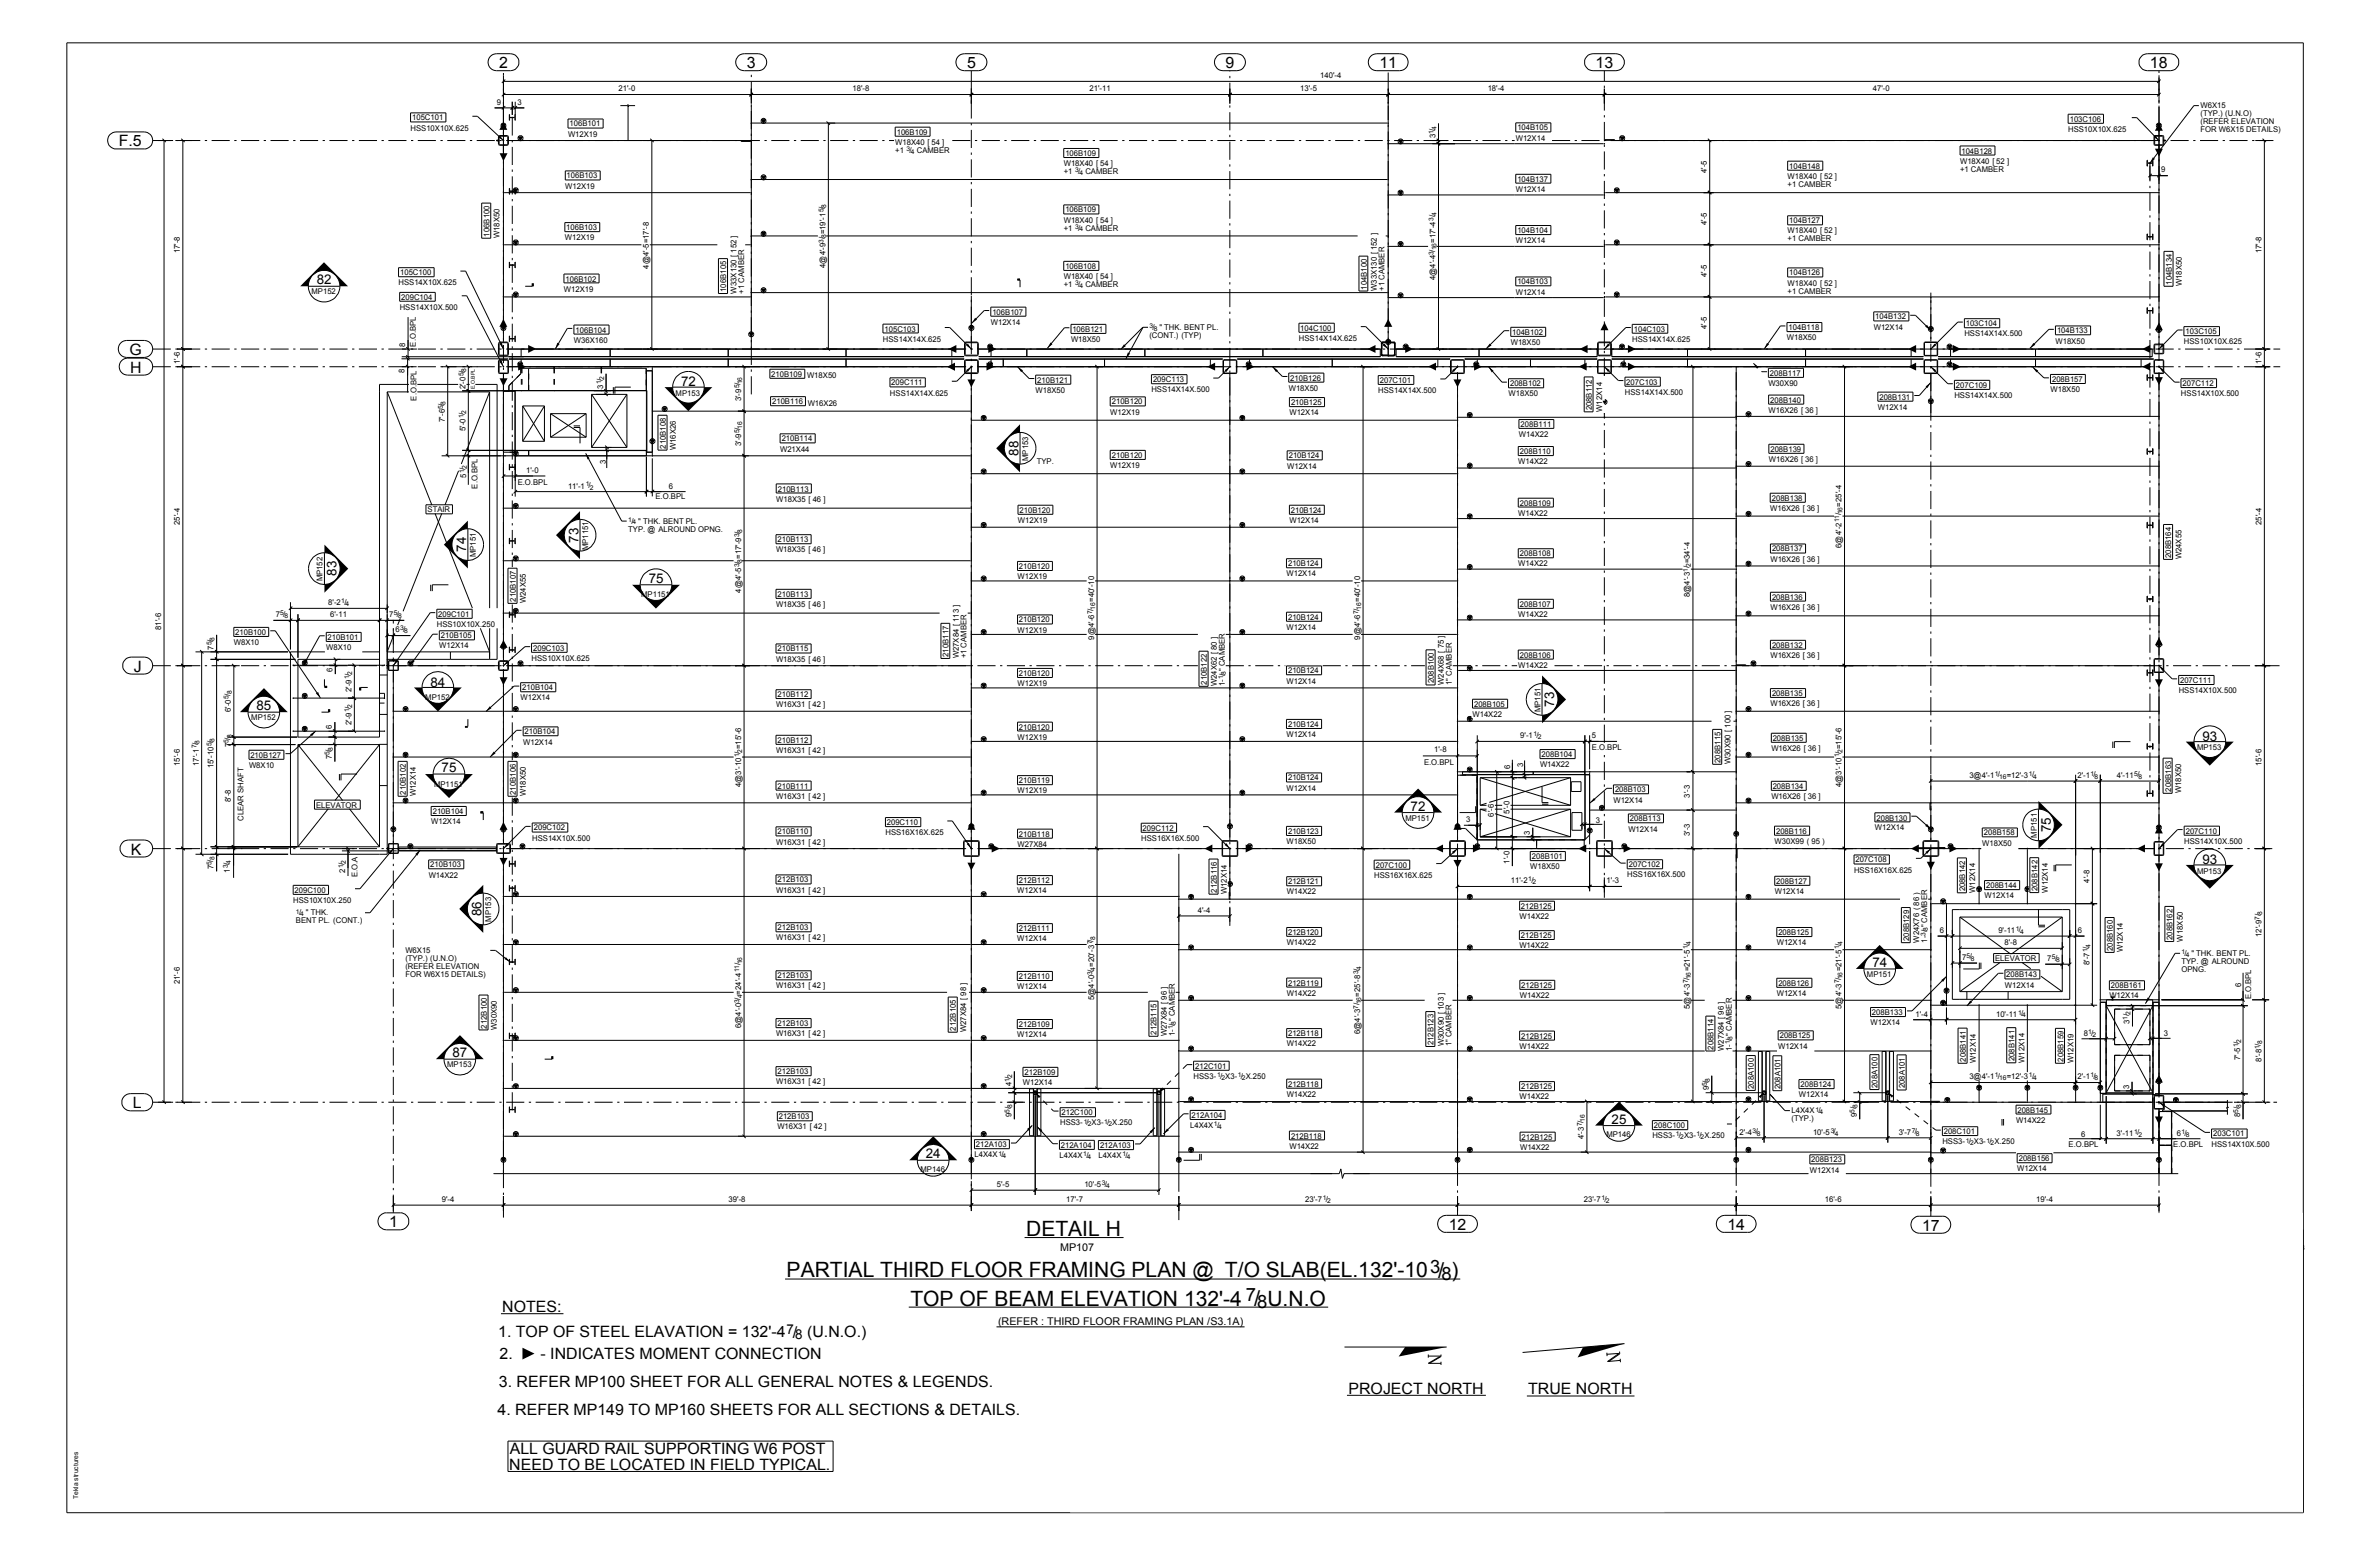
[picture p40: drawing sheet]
<svg xmlns="http://www.w3.org/2000/svg" width="889mm" height="584mm" viewBox="0 0 889 584" stroke-linecap="round" stroke-linejoin="round" font-family="sans-serif">
<defs><g id="words">
<g font-size="7.9">
<text x="383.5" y="461.7">DETAIL H</text>
<text x="294" y="477.2">PARTIAL THIRD FLOOR FRAMING PLAN @ T/O SLAB(EL.132'-10 / )</text>
<text x="340.2" y="487.8">TOP OF BEAM ELEVATION 132'-4 / U.N.O</text>
</g>
<g font-size="6.9">
<text x="534.4" y="475.5">3</text>
<text x="538.6" y="478.1">8</text>
<text x="465.6" y="486.1">7</text>
<text x="469.8" y="488.6">8</text>
</g>
<g font-size="5.8">
<text x="186.5" y="25.5">2</text>
<text x="279.1" y="25.5">3</text>
<text x="361.4" y="25.5">5</text>
<text x="458" y="25.5">9</text>
<text x="515.5" y="25.5">11</text>
<text x="596.2" y="25.5">13</text>
<text x="803.4" y="25.5">18</text>
<text x="44.4" y="54.7">F.5</text>
<text x="48.3" y="132.6">G</text>
<text x="48.7" y="139.2">H</text>
<text x="50" y="250.9">J</text>
<text x="48.9" y="319.2">K</text>
<text x="49.6" y="413.9">L</text>
<text x="145.4" y="458.5">1</text>
<text x="541.4" y="459.4">12</text>
<text x="645.5" y="459.4">14</text>
<text x="718.2" y="459.7">17</text>
<text x="187.7" y="490.1">NOTES:</text>
<text x="186.2" y="499.4">1. TOP OF STEEL ELAVATION = 132'-4 / (U.N.O.)</text>
<text x="186.7" y="507.6">2.</text>
<text x="202" y="507.7">- INDICATES MOMENT CONNECTION</text>
<text x="186.4" y="518.2">3. REFER MP100 SHEET FOR ALL GENERAL NOTES &amp; LEGENDS.</text>
<text x="503.9" y="520.6">PROJECT NORTH</text>
<text x="571.1" y="520.9">TRUE NORTH</text>
<text x="185.9" y="528.4">4. REFER MP149 TO MP160 SHEETS FOR ALL SECTIONS &amp; DETAILS.</text>
<text x="190.5" y="543.3">ALL GUARD RAIL SUPPORTING W6 POST</text>
<text x="190.3" y="549.1">NEED TO BE LOCATED IN FIELD TYPICAL.</text>
</g>
<g font-size="5.1">
<text x="294" y="498.2">7</text>
<text x="297.1" y="500.1">8</text>
</g>
<g font-size="5">
<text x="118.4" y="106.2">82</text>
<text x="254.5" y="144.4">72</text>
<text x="380.6" y="170.3" transform="rotate(-90 380.6 170.3)">88</text>
<text x="216.2" y="202.7" transform="rotate(-90 216.2 202.7)">73</text>
<text x="174.2" y="206.2" transform="rotate(-90 174.2 206.2)">74</text>
<text x="125.7" y="215.1" transform="rotate(-90 125.7 215.1)">83</text>
<text x="242.4" y="217.6">75</text>
<text x="160.9" y="256.5">84</text>
<text x="580.8" y="264" transform="rotate(-90 580.8 264)">73</text>
<text x="95.8" y="265.3">85</text>
<text x="823" y="276.8">93</text>
<text x="165" y="288.3">75</text>
<text x="527.1" y="302.8">72</text>
<text x="766.3" y="310.9" transform="rotate(-90 766.3 310.9)">75</text>
<text x="823" y="322.7">93</text>
<text x="179.9" y="342.3" transform="rotate(-90 179.9 342.3)">86</text>
<text x="699.7" y="361.2">74</text>
<text x="169.1" y="395">87</text>
<text x="602.2" y="419.7">25</text>
<text x="345.9" y="432.7">24</text>
</g>
<g font-size="4">
<text x="396.2" y="467.4">MP107</text>
<text x="373" y="495">(REFER : THIRD FLOOR FRAMING PLAN / S3.1A)</text>
</g>
<g font-size="3">
<text x="493.4" y="29.2">140'-4</text>
<text x="231.1" y="34.1">21'-0</text>
<text x="318.6" y="34.1">18'-8</text>
<text x="407.2" y="34.1">21'-11</text>
<text x="485.9" y="34.1">13'-5</text>
<text x="555.9" y="34.1">18'-4</text>
<text x="699.9" y="34.1">47'-0</text>
<text x="185.7" y="39.1">9</text>
<text x="193.4" y="39.1">3</text>
<text x="822.3" y="40.4">W6X15</text>
<text x="154" y="45">105C101</text>
<text x="212.9" y="47.2">106B101</text>
<text x="773.4" y="45.5">103C106</text>
<text x="822.3" y="43.3">(TYP.) (U.N.O)</text>
<text x="822.3" y="46.3">(REFER ELEVATION</text>
<text x="153.4" y="48.8">HSS10X10X.625</text>
<text x="212.3" y="51.1">W12X19</text>
<text x="335.1" y="50.3">106B109</text>
<text x="536.4" y="51.6" transform="rotate(-90 536.4 51.6)">3 /</text>
<text x="566.4" y="52.5">W12X14</text>
<text x="567" y="48.7">104B105</text>
<text x="772.8" y="49.3">HSS10X10X.625</text>
<text x="822.3" y="49.3">FOR W6X15 DETAILS)</text>
<text x="334.5" y="54.1">W18X40 [ 54 ]</text>
<text x="334.5" y="57.1">+1 / CAMBER</text>
<text x="398.1" y="58.3">106B109</text>
<text x="733" y="57.4">104B128</text>
<text x="397.5" y="62.1">W18X40 [ 54 ]</text>
<text x="397.5" y="65">+1</text>
<text x="402.9" y="65">/ CAMBER</text>
<text x="637.8" y="64.7" transform="rotate(-90 637.8 64.7)">4'-5</text>
<text x="668.6" y="63">104B148</text>
<text x="732.5" y="61.2">W18X40 [ 52 ]</text>
<text x="732.5" y="64.1">+1 CAMBER</text>
<text x="807.6" y="64.4">9</text>
<text x="211.2" y="70.4">W12X19</text>
<text x="211.8" y="66.6">106B103</text>
<text x="566.4" y="71.7">W12X14</text>
<text x="567" y="67.9">104B137</text>
<text x="668" y="66.8">W18X40 [ 52 ]</text>
<text x="668" y="69.8">+1 CAMBER</text>
<text x="397.5" y="83.1">W18X40 [ 54 ]</text>
<text x="398.1" y="79.3">106B109</text>
<text x="668.6" y="83.4">104B127</text>
<text x="183" y="88.4" transform="rotate(-90 183 88.4)">106B100</text>
<text x="186.7" y="89" transform="rotate(-90 186.7 89)">W18X50</text>
<text x="211.1" y="89.7">W12X19</text>
<text x="211.6" y="85.9">106B103</text>
<text x="397.5" y="86.1">+1</text>
<text x="402.9" y="86.1">/ CAMBER</text>
<text x="567" y="87">104B104</text>
<text x="637.8" y="84.2" transform="rotate(-90 637.8 84.2)">4'-5</text>
<text x="668" y="87.2">W18X40 [ 52 ]</text>
<text x="67.2" y="94.7" transform="rotate(-90 67.2 94.7)">17'-8</text>
<text x="536.4" y="90.7" transform="rotate(-90 536.4 90.7)">=17'-4 /</text>
<text x="566.4" y="90.8">W12X14</text>
<text x="668" y="90.2">+1 CAMBER</text>
<text x="845.1" y="94.7" transform="rotate(-90 845.1 94.7)">17'-8</text>
<text x="242.5" y="100.3" transform="rotate(-90 242.5 100.3)">4@4'-5=17'-8</text>
<text x="308.4" y="100.2" transform="rotate(-90 308.4 100.2)">4@4'-9 / =19'-1 /</text>
<text x="398.1" y="100.4">106B108</text>
<text x="148.9" y="106.6">HSS14X10X.625</text>
<text x="149.5" y="102.8">105C100</text>
<text x="211.3" y="105.2">106B102</text>
<text x="397.5" y="104.2">W18X40 [ 54 ]</text>
<text x="397.5" y="107.2">+1</text>
<text x="402.9" y="107.2">/ CAMBER</text>
<text x="536.4" y="104.6" transform="rotate(-90 536.4 104.6)">4@4'-4 /</text>
<text x="567" y="106.3">104B103</text>
<text x="637.8" y="103.5" transform="rotate(-90 637.8 103.5)">4'-5</text>
<text x="668" y="106.7">W18X40 [ 52 ]</text>
<text x="668.6" y="102.9">104B126</text>
<text x="811.5" y="106.3" transform="rotate(-90 811.5 106.3)">104B134</text>
<text x="815.3" y="106.9" transform="rotate(-90 815.3 106.9)">W18X50</text>
<text x="116.4" y="109.8">MP152</text>
<text x="149.9" y="112">209C104</text>
<text x="210.7" y="109">W12X19</text>
<text x="271.4" y="109.1" transform="rotate(-90 271.4 109.1)">106B105</text>
<text x="275.2" y="109.6" transform="rotate(-90 275.2 109.6)">W33X130 [ 152 ]</text>
<text x="278.1" y="109.6" transform="rotate(-90 278.1 109.6)">+1 CAMBER</text>
<text x="510.7" y="108.2" transform="rotate(-90 510.7 108.2)">104B100</text>
<text x="514.5" y="108.7" transform="rotate(-90 514.5 108.7)">W33X130 [ 152 ]</text>
<text x="517.4" y="108.7" transform="rotate(-90 517.4 108.7)">+1 CAMBER</text>
<text x="566.4" y="110.1">W12X14</text>
<text x="668" y="109.6">+1 CAMBER</text>
<text x="149.4" y="115.8">HSS14X10X.500</text>
<text x="370.8" y="117.6">106B107</text>
<text x="700.8" y="119.3">104B132</text>
<text x="215.1" y="124.2">106B104</text>
<text x="330.5" y="123.9">105C103</text>
<text x="370.2" y="121.3">W12X14</text>
<text x="400.7" y="124">106B121</text>
<text x="430.7" y="123.3">/ &quot; THK. BENT PL.</text>
<text x="485.9" y="123.5">104C100</text>
<text x="565.1" y="125.1">104B102</text>
<text x="610.5" y="124">104C103</text>
<text x="637.8" y="123" transform="rotate(-90 637.8 123)">4'-5</text>
<text x="668.4" y="123.3">104B118</text>
<text x="700.2" y="123.1">W12X14</text>
<text x="734.1" y="125.6">HSS14X14X.500</text>
<text x="734.6" y="121.8">103C104</text>
<text x="768.7" y="124.5">104B133</text>
<text x="816.7" y="124.8">103C105</text>
<text x="151.4" y="129.5" transform="rotate(-90 151.4 129.5)">8</text>
<text x="155.4" y="129.5" transform="rotate(-90 155.4 129.5)">E.O.BPL</text>
<text x="214.5" y="128">W36X160</text>
<text x="329.9" y="127.7">HSS14X14X.625</text>
<text x="400.2" y="127.8">W18X50</text>
<text x="429.5" y="126.2">(CONT.) (TYP)</text>
<text x="485.4" y="127.3">HSS14X14X.625</text>
<text x="564.6" y="128.9">W18X50</text>
<text x="609.9" y="127.8">HSS14X14X.625</text>
<text x="667.8" y="127.1">W18X50</text>
<text x="768.1" y="128.4">W18X50</text>
<text x="816.1" y="128.6">HSS10X10X.625</text>
<text x="67.2" y="136.1" transform="rotate(-90 67.2 136.1)">1'-6</text>
<text x="845.1" y="136.1" transform="rotate(-90 845.1 136.1)">1'-6</text>
<text x="151.2" y="139.4" transform="rotate(-90 151.2 139.4)">8</text>
<text x="288.2" y="140.7">210B109 W18X50</text>
<text x="333.1" y="143.9">209C111</text>
<text x="387.6" y="142.9">210B121</text>
<text x="430.9" y="142.8">209C113</text>
<text x="482.2" y="142.2">210B126</text>
<text x="515.6" y="143.1">207C101</text>
<text x="607.7" y="143.7">207C103</text>
<text x="661.4" y="140.4">208B117</text>
<text x="766.8" y="142.7">208B157</text>
<text x="155.6" y="149.6" transform="rotate(-90 155.6 149.6)">E.O.BPL</text>
<text x="173.9" y="145.5" transform="rotate(-90 173.9 145.5)">2'-0 /</text>
<text x="225.4" y="145.2" transform="rotate(-90 225.4 145.2)">3 /</text>
<text x="252.5" y="147.9">MP153</text>
<text x="276.9" y="149.9" transform="rotate(-90 276.9 149.9)">3'-9 /</text>
<text x="332.6" y="147.7">HSS14X14X.625</text>
<text x="387" y="146.7">W18X50</text>
<text x="430.3" y="146.6">HSS14X14X.500</text>
<text x="481.6" y="146">W18X50</text>
<text x="515" y="146.9">HSS14X14X.500</text>
<text x="563.7" y="148.1">W18X50</text>
<text x="564.3" y="144.3">208B102</text>
<text x="607.2" y="147.5">HSS14X14X.500</text>
<text x="660.8" y="144.2">W30X90</text>
<text x="702.3" y="149.3">208B131</text>
<text x="730.3" y="148.7">HSS14X14X.500</text>
<text x="730.9" y="144.9">207C109</text>
<text x="766.2" y="146.5">W18X50</text>
<text x="815" y="148.1">HSS14X10X.500</text>
<text x="815.6" y="144.3">207C112</text>
<text x="288.5" y="151">210B116 W16X26</text>
<text x="414.9" y="154.9">W12X19</text>
<text x="415.5" y="151">210B120</text>
<text x="481.8" y="155.1">W12X14</text>
<text x="482.4" y="151.3">210B125</text>
<text x="594.9" y="153.3" transform="rotate(-90 594.9 153.3)">208B112</text>
<text x="598.7" y="153.8" transform="rotate(-90 598.7 153.8)">W12X14</text>
<text x="660.9" y="154.2">W16X26 [ 36 ]</text>
<text x="661.5" y="150.4">208B140</text>
<text x="701.7" y="153.1">W12X14</text>
<text x="166.2" y="157.6" transform="rotate(-90 166.2 157.6)">7'-6 /</text>
<text x="173.9" y="161" transform="rotate(-90 173.9 161)">5'-0 /</text>
<text x="568.2" y="159.5">208B111</text>
<text x="248.8" y="167.6" transform="rotate(-90 248.8 167.6)">210B108</text>
<text x="276.9" y="166.6" transform="rotate(-90 276.9 166.6)">3'-9 /</text>
<text x="292.1" y="164.8">210B114</text>
<text x="567.6" y="163.3">W14X22</text>
<text x="226.4" y="173.3" transform="rotate(-90 226.4 173.3)">3</text>
<text x="252.6" y="168.1" transform="rotate(-90 252.6 168.1)">W16X26</text>
<text x="291.5" y="168.7">W21X44</text>
<text x="384.2" y="172.2" transform="rotate(-90 384.2 172.2)">MP153</text>
<text x="387.4" y="173.2">TYP.</text>
<text x="415.5" y="171">210B120</text>
<text x="481.6" y="171.2">210B124</text>
<text x="567.4" y="173.4">W14X22</text>
<text x="567.9" y="169.6">208B110</text>
<text x="661" y="172.6">W16X26 [ 36 ]</text>
<text x="661.6" y="168.7">208B139</text>
<text x="174.2" y="178.5" transform="rotate(-90 174.2 178.5)">5 /</text>
<text x="196.6" y="176.9">1'-0</text>
<text x="414.9" y="174.8">W12X19</text>
<text x="481" y="175">W12X14</text>
<text x="178.5" y="182.5" transform="rotate(-90 178.5 182.5)">E.O.BPL</text>
<text x="193.5" y="181.1">E.O.BPL</text>
<text x="212.3" y="182.5">11'-1 /</text>
<text x="249.9" y="182.8">6</text>
<text x="290.7" y="183.6">210B113</text>
<text x="159.8" y="191.3">STAIR</text>
<text x="244.9" y="186.4">E.O.BPL</text>
<text x="290.1" y="187.4">W18X35 [ 46 ]</text>
<text x="381" y="191.5">210B120</text>
<text x="482.3" y="191.5">210B124</text>
<text x="567.9" y="188.9">208B109</text>
<text x="661.5" y="190.8">W16X26 [ 36 ]</text>
<text x="662.1" y="187">208B138</text>
<text x="688.2" y="189.2" transform="rotate(-90 688.2 189.2)">=25'-4</text>
<text x="67.2" y="196.1" transform="rotate(-90 67.2 196.1)">25'-4</text>
<text x="236" y="195.7">/ &quot; THK. BENT PL.</text>
<text x="380.4" y="195.3">W12X19</text>
<text x="481.8" y="195.3">W12X14</text>
<text x="567.4" y="192.7">W14X22</text>
<text x="688" y="192.5" transform="rotate(-90 688 192.5)">/</text>
<text x="845.1" y="196.1" transform="rotate(-90 845.1 196.1)">25'-4</text>
<text x="234.8" y="198.5">TYP. @ ALROUND OPNG.</text>
<text x="290.6" y="202.5">210B113</text>
<text x="177.8" y="208.2" transform="rotate(-90 177.8 208.2)">MP151</text>
<text x="219.8" y="205.5" transform="rotate(-90 219.8 205.5)">MP1151</text>
<text x="290" y="206.3">W18X35 [ 46 ]</text>
<text x="567.9" y="207.8">208B108</text>
<text x="661.6" y="209.8">W16X26 [ 36 ]</text>
<text x="662.2" y="206">208B137</text>
<text x="688.2" y="204.6" transform="rotate(-90 688.2 204.6)">6@4'-2</text>
<text x="811.4" y="208.4" transform="rotate(-90 811.4 208.4)">208B164</text>
<text x="815.2" y="209" transform="rotate(-90 815.2 209)">W24X55</text>
<text x="380.7" y="212.5">210B120</text>
<text x="480.7" y="215.3">W12X14</text>
<text x="481.3" y="211.5">210B124</text>
<text x="567.4" y="211.6">W14X22</text>
<text x="120.6" y="217.2" transform="rotate(-90 120.6 217.2)">MP152</text>
<text x="276.9" y="221.4" transform="rotate(-90 276.9 221.4)">4@4'-5 / =17'-9 /</text>
<text x="380.2" y="216.3">W12X19</text>
<text x="122.7" y="226.1">8'-2 /</text>
<text x="192.7" y="224.8" transform="rotate(-90 192.7 224.8)">210B107</text>
<text x="196.5" y="225.4" transform="rotate(-90 196.5 225.4)">W24X55</text>
<text x="239.6" y="223.2">MP1151</text>
<text x="290" y="226.7">W18X35 [ 46 ]</text>
<text x="290.6" y="222.9">210B113</text>
<text x="408.9" y="224.9" transform="rotate(-90 408.9 224.9)">=40'-10</text>
<text x="508.3" y="224.9" transform="rotate(-90 508.3 224.9)">=40'-10</text>
<text x="567.9" y="226.7">208B107</text>
<text x="631.5" y="223.1" transform="rotate(-90 631.5 223.1)">8@4'-3 / =34'-4</text>
<text x="661.6" y="227.8">W16X26 [ 36 ]</text>
<text x="662.2" y="224">208B136</text>
<text x="103" y="230.5">7 /</text>
<text x="123.4" y="230.5">6'-11</text>
<text x="145.5" y="230.5">7 /</text>
<text x="163.7" y="230.4">209C101</text>
<text x="380.7" y="232.5">210B120</text>
<text x="481.3" y="231.6">210B124</text>
<text x="567.4" y="230.5">W14X22</text>
<text x="60.3" y="235.4" transform="rotate(-90 60.3 235.4)">81'-6</text>
<text x="87.9" y="237.2">210B100</text>
<text x="122.4" y="239">210B101</text>
<text x="147.8" y="236.2">6 /</text>
<text x="163.2" y="234.2">HSS10X10X.250</text>
<text x="164.8" y="238.4">210B105</text>
<text x="380.2" y="236.3">W12X19</text>
<text x="408.9" y="238.9" transform="rotate(-90 408.9 238.9)">9@4'-6 /</text>
<text x="480.7" y="235.3">W12X14</text>
<text x="508.3" y="238.9" transform="rotate(-90 508.3 238.9)">9@4'-6 /</text>
<text x="79.8" y="242.7" transform="rotate(-90 79.8 242.7)">7 /</text>
<text x="87.4" y="241">W8X10</text>
<text x="121.9" y="242.8">W8X10</text>
<text x="164.2" y="242.2">W12X14</text>
<text x="199.2" y="243.1">209C103</text>
<text x="290.6" y="243.3">210B115</text>
<text x="354.5" y="245.4" transform="rotate(-90 354.5 245.4)">210B117</text>
<text x="358.3" y="246" transform="rotate(-90 358.3 246)">W27X84 [ 113 ]</text>
<text x="361.2" y="246" transform="rotate(-90 361.2 246)">+1 CAMBER</text>
<text x="567.9" y="245.6">208B106</text>
<text x="661.6" y="245.8">W16X26 [ 36 ]</text>
<text x="662.2" y="242">208B132</text>
<text x="124.2" y="251" transform="rotate(-90 124.2 251)">6</text>
<text x="198.6" y="246.9">HSS10X10X.625</text>
<text x="290" y="247.1">W18X35 [ 46 ]</text>
<text x="481.3" y="251.5">210B124</text>
<text x="567.4" y="249.4">W14X22</text>
<text x="195.2" y="257.8">210B104</text>
<text x="380.2" y="256.3">W12X19</text>
<text x="380.7" y="252.5">210B120</text>
<text x="450.9" y="255.8" transform="rotate(-90 450.9 255.8)">210B122</text>
<text x="454.7" y="256.4" transform="rotate(-90 454.7 256.4)">W24X62 [ 80 ]</text>
<text x="457.7" y="256.4" transform="rotate(-90 457.7 256.4)">1- / &quot; CAMBER</text>
<text x="480.7" y="255.4">W12X14</text>
<text x="535.8" y="255.3" transform="rotate(-90 535.8 255.3)">208B100</text>
<text x="539.6" y="255.9" transform="rotate(-90 539.6 255.9)">W24X68 [ 75 ]</text>
<text x="542.5" y="255.9" transform="rotate(-90 542.5 255.9)">1&quot; CAMBER</text>
<text x="814.7" y="255.1">207C111</text>
<text x="131.3" y="258.6" transform="rotate(-90 131.3 258.6)">2'-9 /</text>
<text x="158.9" y="261.5">MP152</text>
<text x="194.6" y="261.6">W12X14</text>
<text x="290.6" y="260.4">210B112</text>
<text x="550.8" y="264">208B105</text>
<text x="661.6" y="263.8">W16X26 [ 36 ]</text>
<text x="662.2" y="260">208B135</text>
<text x="814.2" y="258.9">HSS14X10X.500</text>
<text x="86.3" y="265.9" transform="rotate(-90 86.3 265.9)">6'-0 /</text>
<text x="93.9" y="268.9">MP152</text>
<text x="290" y="264.2">W16X31 [ 42 ]</text>
<text x="550.2" y="267.8">W14X22</text>
<text x="575.6" y="266" transform="rotate(-90 575.6 266)">MP151</text>
<text x="124" y="272.3" transform="rotate(-90 124 272.3)">6</text>
<text x="131.3" y="270.9" transform="rotate(-90 131.3 270.9)">2'-9 /</text>
<text x="196" y="274.3">210B104</text>
<text x="380.7" y="272.5">210B120</text>
<text x="480.7" y="275.3">W12X14</text>
<text x="481.3" y="271.5">210B124</text>
<text x="568.1" y="275.8">9'-1 /</text>
<text x="594.9" y="275.8">5</text>
<text x="86.1" y="276.3" transform="rotate(-90 86.1 276.3)">/</text>
<text x="86.3" y="279.1" transform="rotate(-90 86.3 279.1)">7</text>
<text x="195.5" y="278.1">W12X14</text>
<text x="290" y="281.3">W16X31 [ 42 ]</text>
<text x="290.6" y="277.5">210B112</text>
<text x="380.2" y="276.4">W12X19</text>
<text x="535.9" y="281">1'-8</text>
<text x="594.9" y="280.2">E.O.BPL</text>
<text x="661.9" y="280.5">W16X26 [ 36 ]</text>
<text x="662.4" y="276.7">208B135</text>
<text x="821" y="280.3">MP153</text>
<text x="67.2" y="286.1" transform="rotate(-90 67.2 286.1)">15'-6</text>
<text x="74.3" y="286.1" transform="rotate(-90 74.3 286.1)">17'-1 /</text>
<text x="79.8" y="286.9" transform="rotate(-90 79.8 286.9)">15'-10 /</text>
<text x="93" y="286.9">W8X10</text>
<text x="93.6" y="283.1">210B127</text>
<text x="124" y="283.6" transform="rotate(-90 124 283.6)">7 /</text>
<text x="532.1" y="285.6">E.O.BPL</text>
<text x="564.4" y="287.2" transform="rotate(-90 564.4 287.2)">6</text>
<text x="569.1" y="286.6" transform="rotate(-90 569.1 286.6)">3</text>
<text x="575.5" y="286.6">W14X22</text>
<text x="576.1" y="282.8">208B104</text>
<text x="643" y="285" transform="rotate(-90 643 285)">208B115</text>
<text x="646.7" y="285.5" transform="rotate(-90 646.7 285.5)">W30X90 [ 100 ]</text>
<text x="845.1" y="286.1" transform="rotate(-90 845.1 286.1)">15'-6</text>
<text x="162.2" y="293.9">MP1151</text>
<text x="380.7" y="292.5">210B119</text>
<text x="481.3" y="291.5">210B124</text>
<text x="735.9" y="290.6">3@4'-1 /</text>
<text x="749.9" y="290.6">=12'-3 /</text>
<text x="776.3" y="290.6">2'-1 /</text>
<text x="791" y="290.6">4'-11 /</text>
<text x="86.3" y="299.6" transform="rotate(-90 86.3 299.6)">8'-8</text>
<text x="151.6" y="296.8" transform="rotate(-90 151.6 296.8)">210B102</text>
<text x="155.4" y="297.4" transform="rotate(-90 155.4 297.4)">W12X14</text>
<text x="192.7" y="296.9" transform="rotate(-90 192.7 296.9)">210B106</text>
<text x="196.5" y="297.4" transform="rotate(-90 196.5 297.4)">W18X50</text>
<text x="276.9" y="294" transform="rotate(-90 276.9 294)">4@3'-10 / =15'-6</text>
<text x="290" y="298.4">W16X31 [ 42 ]</text>
<text x="290.6" y="294.6">210B111</text>
<text x="380.2" y="296.3">W12X19</text>
<text x="480.7" y="295.3">W12X14</text>
<text x="602.9" y="299.8">W12X14</text>
<text x="603.5" y="296">208B103</text>
<text x="631.5" y="297.9" transform="rotate(-90 631.5 297.9)">3'-3</text>
<text x="661.9" y="298.5">W16X26 [ 36 ]</text>
<text x="662.4" y="294.7">208B134</text>
<text x="688.2" y="294" transform="rotate(-90 688.2 294)">4@3'-10 / =15'-6</text>
<text x="811.3" y="295.7" transform="rotate(-90 811.3 295.7)">208B163</text>
<text x="815.1" y="296.3" transform="rotate(-90 815.1 296.3)">W18X50</text>
<text x="118.1" y="301.7">ELEVATOR</text>
<text x="161.7" y="304">210B104</text>
<text x="558.2" y="305.1" transform="rotate(-90 558.2 305.1)">6'-6</text>
<text x="564" y="304" transform="rotate(-90 564 304)">5'-0</text>
<text x="91" y="306.7" transform="rotate(-90 91 306.7)">CLEAR SHAFT</text>
<text x="161.1" y="307.8">W12X14</text>
<text x="199.5" y="310.2">209C102</text>
<text x="290.6" y="311.7">210B110</text>
<text x="330.9" y="312">HSS16X16X.625</text>
<text x="331.4" y="308.3">209C110</text>
<text x="427" y="310.3">209C112</text>
<text x="481.3" y="311.5">210B123</text>
<text x="525.2" y="306.5">MP151</text>
<text x="547.9" y="307.2">3</text>
<text x="571.7" y="311.7" transform="rotate(-90 571.7 311.7)">3</text>
<text x="596.3" y="307.3">3</text>
<text x="608.5" y="310.6">W12X14</text>
<text x="609.1" y="306.8">208B113</text>
<text x="663.7" y="311.4">208B116</text>
<text x="700.6" y="310.2">W12X14</text>
<text x="701.2" y="306.5">208B130</text>
<text x="816.8" y="311.4">207C110</text>
<text x="198.9" y="314">HSS14X10X.500</text>
<text x="290" y="315.5">W16X31 [ 42 ]</text>
<text x="380.2" y="316.3">W27X84</text>
<text x="380.7" y="312.5">210B118</text>
<text x="426.5" y="314.1">HSS16X16X.500</text>
<text x="480.7" y="315.3">W18X50</text>
<text x="631.5" y="312.3" transform="rotate(-90 631.5 312.3)">3'-3</text>
<text x="663.1" y="315.2">W30X99 ( 95 )</text>
<text x="740.7" y="315.9">W18X50</text>
<text x="741.3" y="312.1">208B158</text>
<text x="761.2" y="312.8" transform="rotate(-90 761.2 312.8)">MP151</text>
<text x="816.2" y="315.2">HSS14X10X.500</text>
<text x="564" y="322.7" transform="rotate(-90 564 322.7)">1'-0</text>
<text x="572.4" y="320.9">208B101</text>
<text x="608.7" y="323.9">207C102</text>
<text x="693.3" y="322.2">207C108</text>
<text x="79.8" y="324.6" transform="rotate(-90 79.8 324.6)">7 /</text>
<text x="85.9" y="326" transform="rotate(-90 85.9 326)">1 /</text>
<text x="128.9" y="326" transform="rotate(-90 128.9 326)">2 /</text>
<text x="133.6" y="327.7" transform="rotate(-90 133.6 327.7)">E.O.A</text>
<text x="160.2" y="327.8">W14X22</text>
<text x="160.8" y="324">210B103</text>
<text x="290.6" y="329.6">212B103</text>
<text x="380.7" y="329.9">212B112</text>
<text x="513.5" y="327.9">HSS16X16X.625</text>
<text x="514.1" y="324.1">207C100</text>
<text x="564.6" y="329.9">11'-2 /</text>
<text x="571.8" y="324.7">W18X50</text>
<text x="600.4" y="329.9">1'-3</text>
<text x="608.1" y="327.7">HSS16X16X.500</text>
<text x="692.8" y="326">HSS16X16X.625</text>
<text x="780.8" y="329.7" transform="rotate(-90 780.8 329.7)">4'-8</text>
<text x="821" y="326.3">MP153</text>
<text x="110.1" y="333.5">209C100</text>
<text x="290" y="333.4">W16X31 [ 42 ]</text>
<text x="380.2" y="333.7">W12X14</text>
<text x="454.7" y="333.4" transform="rotate(-90 454.7 333.4)">212B116</text>
<text x="458.5" y="334" transform="rotate(-90 458.5 334)">W12X14</text>
<text x="480.8" y="334.1">W14X22</text>
<text x="481.3" y="330.4">212B121</text>
<text x="663.2" y="333.9">W12X14</text>
<text x="663.8" y="330.1">208B127</text>
<text x="734.3" y="333" transform="rotate(-90 734.3 333)">208B142</text>
<text x="738.1" y="333.5" transform="rotate(-90 738.1 333.5)">W12X14</text>
<text x="741.6" y="335.5">W12X14</text>
<text x="742.2" y="331.7">208B144</text>
<text x="761.4" y="332.9" transform="rotate(-90 761.4 332.9)">208B142</text>
<text x="765.2" y="333.4" transform="rotate(-90 765.2 333.4)">W12X14</text>
<text x="109.6" y="337.3">HSS10X10X.250</text>
<text x="111.8" y="342">/ &quot; THK.</text>
<text x="447.6" y="341">4'-4</text>
<text x="568.4" y="339.4">212B125</text>
<text x="110.6" y="344.8">BENT PL. (CONT.)</text>
<text x="183.6" y="344.3" transform="rotate(-90 183.6 344.3)">MP153</text>
<text x="290.6" y="347.5">212B103</text>
<text x="380.7" y="347.8">212B111</text>
<text x="567.9" y="343.2">W14X22</text>
<text x="290" y="351.3">W16X31 [ 42 ]</text>
<text x="380.2" y="351.6">W12X14</text>
<text x="480.8" y="353.1">W14X22</text>
<text x="481.3" y="349.3">212B120</text>
<text x="568.4" y="350.4">212B125</text>
<text x="664" y="353.1">W12X14</text>
<text x="664.5" y="349.3">208B125</text>
<text x="713.4" y="351.5" transform="rotate(-90 713.4 351.5)">208B129</text>
<text x="717.2" y="352.1" transform="rotate(-90 717.2 352.1)">W24X76 ( 86 )</text>
<text x="720.2" y="352.1" transform="rotate(-90 720.2 352.1)">1- / &quot; CAMBER</text>
<text x="724.9" y="348.5">6</text>
<text x="746.8" y="348.5">9'-11 /</text>
<text x="749" y="353.1">8'-8</text>
<text x="776.5" y="348.5">6</text>
<text x="811.9" y="351.1" transform="rotate(-90 811.9 351.1)">208B162</text>
<text x="815.7" y="351.7" transform="rotate(-90 815.7 351.7)">W18X50</text>
<text x="845.1" y="350" transform="rotate(-90 845.1 350)">12'-9 /</text>
<text x="151.5" y="355.9">W6X15</text>
<text x="151.5" y="358.9">(TYP.) (U.N.O)</text>
<text x="567.8" y="354.2">W14X22</text>
<text x="733.2" y="358.6">7 /</text>
<text x="745.6" y="359.1">ELEVATOR</text>
<text x="765" y="359">7 /</text>
<text x="789.5" y="355.3" transform="rotate(-90 789.5 355.3)">208B160</text>
<text x="793.3" y="355.8" transform="rotate(-90 793.3 355.8)">W12X14</text>
<text x="816.4" y="357.1">/ &quot; THK. BENT PL.</text>
<text x="151.5" y="361.9">(REFER ELEVATION</text>
<text x="151.5" y="364.8">FOR W6X15 DETAILS)</text>
<text x="276.8" y="360.6" transform="rotate(-90 276.8 360.6)">/</text>
<text x="290.6" y="365.4">212B103</text>
<text x="380.7" y="365.7">212B110</text>
<text x="631.5" y="362.9" transform="rotate(-90 631.5 362.9)">=21'-5 /</text>
<text x="688.2" y="362.9" transform="rotate(-90 688.2 362.9)">=21'-5 /</text>
<text x="697.7" y="364.9">MP151</text>
<text x="749.7" y="365.1">208B143</text>
<text x="780.8" y="360.4" transform="rotate(-90 780.8 360.4)">8'-7 /</text>
<text x="815.2" y="360">TYP. @ ALROUND</text>
<text x="815.2" y="363">OPNG.</text>
<text x="67.2" y="367.6" transform="rotate(-90 67.2 367.6)">21'-6</text>
<text x="290" y="369.2">W16X31 [ 42 ]</text>
<text x="380.2" y="369.5">W12X14</text>
<text x="480.8" y="371.9">W14X22</text>
<text x="481.3" y="368.1">212B119</text>
<text x="568.5" y="369">212B125</text>
<text x="664.5" y="368.2">208B126</text>
<text x="749.2" y="368.9">W12X14</text>
<text x="788.8" y="369.1">208B161</text>
<text x="837.4" y="368.8" transform="rotate(-90 837.4 368.8)">6</text>
<text x="408.9" y="373.7" transform="rotate(-90 408.9 373.7)">5@4'-0 / =20'-3 /</text>
<text x="508.3" y="372.3" transform="rotate(-90 508.3 372.3)">=25'-8 /</text>
<text x="567.9" y="372.8">W14X22</text>
<text x="631.5" y="376.9" transform="rotate(-90 631.5 376.9)">5@4'-3 /</text>
<text x="664" y="372">W12X14</text>
<text x="688.2" y="376.9" transform="rotate(-90 688.2 376.9)">5@4'-3 /</text>
<text x="788.2" y="373">W12X14</text>
<text x="841.2" y="373.3" transform="rotate(-90 841.2 373.3)">E.O.BPL</text>
<text x="290.6" y="383.4">212B103</text>
<text x="380.7" y="383.6">212B109</text>
<text x="699" y="382.9">W12X14</text>
<text x="699.5" y="379.1">208B133</text>
<text x="715.8" y="379.7">1'-4</text>
<text x="745.9" y="379.7">10'-11 /</text>
<text x="795.8" y="382.5" transform="rotate(-90 795.8 382.5)">3 /</text>
<text x="181.9" y="384.2" transform="rotate(-90 181.9 384.2)">212B100</text>
<text x="185.7" y="384.7" transform="rotate(-90 185.7 384.7)">W30X90</text>
<text x="276.9" y="384.1" transform="rotate(-90 276.9 384.1)">6@4'-0 / =24'-4</text>
<text x="290" y="387.1">W16X31 [ 42 ]</text>
<text x="357.2" y="385" transform="rotate(-90 357.2 385)">212B105</text>
<text x="361" y="385.6" transform="rotate(-90 361 385.6)">W27X84 [ 98 ]</text>
<text x="380.2" y="387.4">W12X14</text>
<text x="432.2" y="386.5" transform="rotate(-90 432.2 386.5)">212B115</text>
<text x="436" y="387.1" transform="rotate(-90 436 387.1)">W27X84 [ 96 ]</text>
<text x="439" y="387.1" transform="rotate(-90 439 387.1)">1- / &quot; CAMBER</text>
<text x="481.3" y="387">212B118</text>
<text x="508.3" y="386.3" transform="rotate(-90 508.3 386.3)">6@4'-3 /</text>
<text x="568.5" y="387.9">212B125</text>
<text x="665.1" y="387.9">208B125</text>
<text x="778.7" y="387.1">8 /</text>
<text x="808.6" y="386.9">3</text>
<text x="480.8" y="390.8">W14X22</text>
<text x="535.7" y="390.4" transform="rotate(-90 535.7 390.4)">212B123</text>
<text x="539.5" y="390.9" transform="rotate(-90 539.5 390.9)">W30X90 [ 103 ]</text>
<text x="542.5" y="390.9" transform="rotate(-90 542.5 390.9)">1&quot; CAMBER</text>
<text x="567.9" y="391.8">W14X22</text>
<text x="640.3" y="392.1" transform="rotate(-90 640.3 392.1)">208B114</text>
<text x="644.1" y="392.6" transform="rotate(-90 644.1 392.6)">W27X84 [ 96 ]</text>
<text x="647.1" y="392.6" transform="rotate(-90 647.1 392.6)">1- / &quot; CAMBER</text>
<text x="664.5" y="391.7">W12X14</text>
<text x="167.1" y="398.6">MP153</text>
<text x="290.6" y="401.2">212B103</text>
<text x="382.9" y="401.5">212B109</text>
<text x="446.6" y="399.2">212C101</text>
<text x="734.6" y="396.6" transform="rotate(-90 734.6 396.6)">208B141</text>
<text x="738.4" y="397.2" transform="rotate(-90 738.4 397.2)">W12X14</text>
<text x="752.8" y="396.4" transform="rotate(-90 752.8 396.4)">208B141</text>
<text x="756.6" y="397" transform="rotate(-90 756.6 397)">W12X14</text>
<text x="771.1" y="396.6" transform="rotate(-90 771.1 396.6)">208B159</text>
<text x="774.9" y="397.2" transform="rotate(-90 774.9 397.2)">W12X19</text>
<text x="837.1" y="396.1" transform="rotate(-90 837.1 396.1)">7'-5 /</text>
<text x="845.1" y="396.6" transform="rotate(-90 845.1 396.6)">8'-8 /</text>
<text x="290" y="405">W16X31 [ 42 ]</text>
<text x="378" y="405.7" transform="rotate(-90 378 405.7)">4 /</text>
<text x="382.3" y="405.3">W12X14</text>
<text x="446" y="403">HSS3- / X3- / X.250</text>
<text x="481.3" y="405.9">212B118</text>
<text x="568.5" y="406.8">212B125</text>
<text x="638.6" y="407.3" transform="rotate(-90 638.6 407.3)">9 /</text>
<text x="655.4" y="406.8" transform="rotate(-90 655.4 406.8)">208A100</text>
<text x="665.4" y="406.9" transform="rotate(-90 665.4 406.9)">208A101</text>
<text x="672.8" y="406.1">208B124</text>
<text x="701.6" y="406.4" transform="rotate(-90 701.6 406.4)">208A100</text>
<text x="711.8" y="406.6" transform="rotate(-90 711.8 406.6)">208A101</text>
<text x="735.9" y="403.2">3@4'-1 /</text>
<text x="749.9" y="403.2">=12'-3 /</text>
<text x="776.3" y="403.2">2'-1 /</text>
<text x="795.6" y="406.7" transform="rotate(-90 795.6 406.7)">3</text>
<text x="480.8" y="409.7">W14X22</text>
<text x="567.9" y="410.6">W14X22</text>
<text x="672.3" y="409.9">W12X14</text>
<text x="291" y="418.1">212B103</text>
<text x="378" y="417.2" transform="rotate(-90 378 417.2)">9 /</text>
<text x="396.7" y="416.6">212C100</text>
<text x="445.3" y="417.7">212A104</text>
<text x="669.5" y="415.8">L4X4X /</text>
<text x="669.5" y="418.8">(TYP.)</text>
<text x="693.8" y="417.2" transform="rotate(-90 693.8 417.2)">9 /</text>
<text x="753.4" y="419.4">W14X22</text>
<text x="753.9" y="415.6">208B145</text>
<text x="837.1" y="417.2" transform="rotate(-90 837.1 417.2)">8 /</text>
<text x="290.5" y="421.9">W16X31 [ 42 ]</text>
<text x="396.2" y="420.4">HSS3- / X3- / X.250</text>
<text x="444.8" y="421.4">L4X4X /</text>
<text x="482.4" y="425.3">212B118</text>
<text x="568.6" y="425.7">212B125</text>
<text x="591.9" y="425.6" transform="rotate(-90 591.9 425.6)">4'-3 /</text>
<text x="600.3" y="424.9">MP146</text>
<text x="617.5" y="425.2">HSS3- / X3- / X.250</text>
<text x="618.1" y="421.4">208C100</text>
<text x="650.1" y="423.8">2'-4 /</text>
<text x="677.5" y="423.8">10'-5 /</text>
<text x="709.5" y="423.8">3'-7 /</text>
<text x="726.4" y="423.7">208C101</text>
<text x="777.7" y="424.6">6</text>
<text x="791" y="424.3">3'-11 /</text>
<text x="813.5" y="424.4">6 /</text>
<text x="827" y="424.5">203C101</text>
<text x="364.7" y="428.5">212A103</text>
<text x="396.4" y="428.8">212A104</text>
<text x="411.1" y="428.8">212A103</text>
<text x="481.8" y="429.1">W14X22</text>
<text x="568" y="429.5">W14X22</text>
<text x="725.8" y="427.5">HSS3- / X3- / X.250</text>
<text x="773" y="428.5">E.O.BPL</text>
<text x="812.1" y="428.3">E.O.BPL</text>
<text x="826.4" y="428.3">HSS14X10X.500</text>
<text x="344" y="437.9">MP146</text>
<text x="364.2" y="432.3">L4X4X /</text>
<text x="395.9" y="432.6">L4X4X /</text>
<text x="410.5" y="432.6">L4X4X /</text>
<text x="676.3" y="438">W12X14</text>
<text x="676.8" y="434.2">208B123</text>
<text x="753.8" y="437.6">W12X14</text>
<text x="754.4" y="433.7">208B156</text>
<text x="372.5" y="443.4">5'-5</text>
<text x="405.2" y="443.4">10'-5 /</text>
<text x="165.1" y="449">9'-4</text>
<text x="272.3" y="449">39'-8</text>
<text x="398.4" y="449">17'-7</text>
<text x="487.8" y="449">23'-7 /</text>
<text x="591.9" y="449">23'-7 /</text>
<text x="681.9" y="449.1">16'-6</text>
<text x="760.9" y="449.1">19'-4</text>
</g>
<text font-size="2.6" x="825.3" y="466.9">EAST HARTFORD CT, 06108</text>
<g font-size="2.5">
<text x="535.7" y="50" transform="rotate(-90 535.7 50)">1</text>
<text x="536.8" y="48.4" transform="rotate(-90 536.8 48.4)">4</text>
<text x="338.8" y="56.4">3</text>
<text x="340.4" y="57.4">4</text>
<text x="401.7" y="64.3">3</text>
<text x="403.4" y="65.4">4</text>
<text x="308.8" y="77.6" transform="rotate(-90 308.8 77.6)">8</text>
<text x="307.7" y="79.2" transform="rotate(-90 307.7 79.2)">5</text>
<text x="535.7" y="82.4" transform="rotate(-90 535.7 82.4)">3</text>
<text x="536.8" y="80.8" transform="rotate(-90 536.8 80.8)">4</text>
<text x="308.8" y="89" transform="rotate(-90 308.8 89)">8</text>
<text x="401.7" y="85.4">3</text>
<text x="403.4" y="86.4">4</text>
<text x="307.7" y="90.6" transform="rotate(-90 307.7 90.6)">3</text>
<text x="535.7" y="95.1" transform="rotate(-90 535.7 95.1)">3</text>
<text x="536.8" y="93.6" transform="rotate(-90 536.8 93.6)">16</text>
<text x="401.7" y="106.5">3</text>
<text x="403.4" y="107.5">4</text>
<text x="429.5" y="122.6">3</text>
<text x="431.1" y="123.5">8</text>
<text x="173.1" y="140.5" transform="rotate(-90 173.1 140.5)">5</text>
<text x="174.2" y="138.9" transform="rotate(-90 174.2 138.9)">8</text>
<text x="224.6" y="143.5" transform="rotate(-90 224.6 143.5)">1</text>
<text x="225.7" y="141.9" transform="rotate(-90 225.7 141.9)">2</text>
<text x="277.3" y="143.5" transform="rotate(-90 277.3 143.5)">16</text>
<text x="276.2" y="145" transform="rotate(-90 276.2 145)">5</text>
<text x="165.4" y="152.7" transform="rotate(-90 165.4 152.7)">5</text>
<text x="166.5" y="151.1" transform="rotate(-90 166.5 151.1)">8</text>
<text x="174.2" y="154.6" transform="rotate(-90 174.2 154.6)">2</text>
<text x="173.1" y="156.2" transform="rotate(-90 173.1 156.2)">1</text>
<text x="276.2" y="161.7" transform="rotate(-90 276.2 161.7)">5</text>
<text x="277.3" y="160.1" transform="rotate(-90 277.3 160.1)">16</text>
<text x="173.4" y="176.8" transform="rotate(-90 173.4 176.8)">1</text>
<text x="174.5" y="175.3" transform="rotate(-90 174.5 175.3)">2</text>
<text x="218.9" y="181.7">1</text>
<text x="220.4" y="182.9">2</text>
<text x="234.8" y="195">1</text>
<text x="236.4" y="195.9">4</text>
<text x="687.3" y="195.1" transform="rotate(-90 687.3 195.1)">11</text>
<text x="688.5" y="192.1" transform="rotate(-90 688.5 192.1)">16</text>
<text x="276.2" y="200.5" transform="rotate(-90 276.2 200.5)">3</text>
<text x="277.3" y="199" transform="rotate(-90 277.3 199)">8</text>
<text x="276.2" y="211.8" transform="rotate(-90 276.2 211.8)">3</text>
<text x="277.3" y="210.2" transform="rotate(-90 277.3 210.2)">8</text>
<text x="630.7" y="213.5" transform="rotate(-90 630.7 213.5)">1</text>
<text x="631.9" y="211.9" transform="rotate(-90 631.9 211.9)">2</text>
<text x="127.5" y="225.3">1</text>
<text x="129.1" y="226.4">4</text>
<text x="409.2" y="227.8" transform="rotate(-90 409.2 227.8)">16</text>
<text x="508.6" y="227.8" transform="rotate(-90 508.6 227.8)">16</text>
<text x="104.7" y="229.8">5</text>
<text x="106.3" y="230.9">8</text>
<text x="147.2" y="229.8">5</text>
<text x="148.8" y="230.9">8</text>
<text x="408.1" y="229.4" transform="rotate(-90 408.1 229.4)">7</text>
<text x="507.5" y="229.4" transform="rotate(-90 507.5 229.4)">7</text>
<text x="80.2" y="239.4" transform="rotate(-90 80.2 239.4)">8</text>
<text x="149.5" y="235.5">3</text>
<text x="151" y="236.6">8</text>
<text x="79.1" y="241" transform="rotate(-90 79.1 241)">5</text>
<text x="130.5" y="253.7" transform="rotate(-90 130.5 253.7)">1</text>
<text x="131.7" y="252.1" transform="rotate(-90 131.7 252.1)">2</text>
<text x="457.1" y="253.7" transform="rotate(-90 457.1 253.7)">1</text>
<text x="458" y="252.1" transform="rotate(-90 458 252.1)">8</text>
<text x="85.4" y="261" transform="rotate(-90 85.4 261)">5</text>
<text x="86.6" y="259.4" transform="rotate(-90 86.6 259.4)">8</text>
<text x="130.5" y="266" transform="rotate(-90 130.5 266)">1</text>
<text x="131.7" y="264.4" transform="rotate(-90 131.7 264.4)">2</text>
<text x="86.6" y="275.8" transform="rotate(-90 86.6 275.8)">8</text>
<text x="573" y="275">1</text>
<text x="73.5" y="279.6" transform="rotate(-90 73.5 279.6)">7</text>
<text x="74.6" y="278" transform="rotate(-90 74.6 278)">8</text>
<text x="79.1" y="278.7" transform="rotate(-90 79.1 278.7)">5</text>
<text x="80.2" y="277.1" transform="rotate(-90 80.2 277.1)">8</text>
<text x="85.4" y="277.4" transform="rotate(-90 85.4 277.4)">5</text>
<text x="123.2" y="281.9" transform="rotate(-90 123.2 281.9)">5</text>
<text x="124.4" y="280.4" transform="rotate(-90 124.4 280.4)">8</text>
<text x="277.3" y="281.3" transform="rotate(-90 277.3 281.3)">2</text>
<text x="574.6" y="276.1">2</text>
<text x="688.5" y="281.3" transform="rotate(-90 688.5 281.3)">2</text>
<text x="276.2" y="282.9" transform="rotate(-90 276.2 282.9)">1</text>
<text x="687.3" y="282.9" transform="rotate(-90 687.3 282.9)">1</text>
<text x="745.5" y="289.7">1</text>
<text x="747" y="290.9">16</text>
<text x="758.2" y="289.7">1</text>
<text x="759.8" y="290.9">4</text>
<text x="781.1" y="289.7">1</text>
<text x="782.7" y="290.9">8</text>
<text x="797.6" y="289.7">5</text>
<text x="799.2" y="290.9">8</text>
<text x="79.1" y="323" transform="rotate(-90 79.1 323)">5</text>
<text x="80.2" y="321.4" transform="rotate(-90 80.2 321.4)">8</text>
<text x="86.3" y="322.7" transform="rotate(-90 86.3 322.7)">4</text>
<text x="129.3" y="322.7" transform="rotate(-90 129.3 322.7)">2</text>
<text x="85.2" y="324.4" transform="rotate(-90 85.2 324.4)">3</text>
<text x="128.2" y="324.4" transform="rotate(-90 128.2 324.4)">1</text>
<text x="571.1" y="329.2">1</text>
<text x="572.7" y="330.3">2</text>
<text x="110.6" y="341.3">1</text>
<text x="845.4" y="341.9" transform="rotate(-90 845.4 341.9)">8</text>
<text x="112.2" y="342.3">4</text>
<text x="720.4" y="347.9" transform="rotate(-90 720.4 347.9)">8</text>
<text x="753.3" y="347.7">1</text>
<text x="844.3" y="343.5" transform="rotate(-90 844.3 343.5)">7</text>
<text x="408.1" y="352.8" transform="rotate(-90 408.1 352.8)">7</text>
<text x="409.2" y="351.3" transform="rotate(-90 409.2 351.3)">8</text>
<text x="631.9" y="353" transform="rotate(-90 631.9 353)">4</text>
<text x="688.5" y="353" transform="rotate(-90 688.5 353)">4</text>
<text x="719.5" y="349.5" transform="rotate(-90 719.5 349.5)">3</text>
<text x="754.9" y="348.8">4</text>
<text x="781.1" y="354" transform="rotate(-90 781.1 354)">4</text>
<text x="630.7" y="354.6" transform="rotate(-90 630.7 354.6)">1</text>
<text x="687.3" y="354.6" transform="rotate(-90 687.3 354.6)">1</text>
<text x="734.9" y="357.8">5</text>
<text x="736.5" y="358.9">8</text>
<text x="766.7" y="358.2">5</text>
<text x="768.4" y="359.3">8</text>
<text x="780" y="355.6" transform="rotate(-90 780 355.6)">1</text>
<text x="815.2" y="356.4">1</text>
<text x="816.8" y="357.5">4</text>
<text x="276.2" y="363.2" transform="rotate(-90 276.2 363.2)">11</text>
<text x="277.3" y="360.2" transform="rotate(-90 277.3 360.2)">16</text>
<text x="408.1" y="364.2" transform="rotate(-90 408.1 364.2)">3</text>
<text x="409.2" y="362.5" transform="rotate(-90 409.2 362.5)">4</text>
<text x="507.5" y="364" transform="rotate(-90 507.5 364)">3</text>
<text x="508.6" y="362.5" transform="rotate(-90 508.6 362.5)">4</text>
<text x="631.9" y="365.8" transform="rotate(-90 631.9 365.8)">16</text>
<text x="688.5" y="365.8" transform="rotate(-90 688.5 365.8)">16</text>
<text x="630.7" y="367.3" transform="rotate(-90 630.7 367.3)">7</text>
<text x="687.3" y="367.3" transform="rotate(-90 687.3 367.3)">7</text>
<text x="276.2" y="374.6" transform="rotate(-90 276.2 374.6)">3</text>
<text x="277.3" y="373" transform="rotate(-90 277.3 373)">4</text>
<text x="507.5" y="376.8" transform="rotate(-90 507.5 376.8)">7</text>
<text x="508.6" y="375.2" transform="rotate(-90 508.6 375.2)">16</text>
<text x="439.3" y="382.9" transform="rotate(-90 439.3 382.9)">8</text>
<text x="754.1" y="379">1</text>
<text x="755.7" y="380.1">4</text>
<text x="795" y="380.8" transform="rotate(-90 795 380.8)">1</text>
<text x="796.1" y="379.2" transform="rotate(-90 796.1 379.2)">2</text>
<text x="438.3" y="384.5" transform="rotate(-90 438.3 384.5)">1</text>
<text x="646.4" y="390" transform="rotate(-90 646.4 390)">1</text>
<text x="647.4" y="388.4" transform="rotate(-90 647.4 388.4)">8</text>
<text x="780.4" y="386.2">1</text>
<text x="782" y="387.4">2</text>
<text x="837.4" y="389.6" transform="rotate(-90 837.4 389.6)">2</text>
<text x="836.3" y="391.2" transform="rotate(-90 836.3 391.2)">1</text>
<text x="844.3" y="391.7" transform="rotate(-90 844.3 391.7)">1</text>
<text x="845.4" y="390.1" transform="rotate(-90 845.4 390.1)">8</text>
<text x="377.2" y="404" transform="rotate(-90 377.2 404)">1</text>
<text x="378.3" y="402.5" transform="rotate(-90 378.3 402.5)">2</text>
<text x="454.8" y="402.3">1</text>
<text x="456.4" y="403.4">2</text>
<text x="462.5" y="402.3">1</text>
<text x="464.1" y="403.4">2</text>
<text x="637.8" y="405.7" transform="rotate(-90 637.8 405.7)">5</text>
<text x="638.9" y="404.1" transform="rotate(-90 638.9 404.1)">8</text>
<text x="745.5" y="402.4">1</text>
<text x="747" y="403.5">16</text>
<text x="758.2" y="402.4">1</text>
<text x="759.8" y="403.5">4</text>
<text x="781.1" y="402.4">1</text>
<text x="782.7" y="403.5">8</text>
<text x="377.2" y="415.6" transform="rotate(-90 377.2 415.6)">5</text>
<text x="378.3" y="414" transform="rotate(-90 378.3 414)">8</text>
<text x="405" y="419.7">1</text>
<text x="412.6" y="419.7">1</text>
<text x="592.2" y="419.1" transform="rotate(-90 592.2 419.1)">16</text>
<text x="678.4" y="415.2">1</text>
<text x="680" y="416.1">4</text>
<text x="693" y="415.6" transform="rotate(-90 693 415.6)">5</text>
<text x="694.2" y="414" transform="rotate(-90 694.2 414)">8</text>
<text x="836.3" y="415.6" transform="rotate(-90 836.3 415.6)">5</text>
<text x="837.4" y="414" transform="rotate(-90 837.4 414)">8</text>
<text x="406.5" y="420.7">2</text>
<text x="414.2" y="420.7">2</text>
<text x="453.6" y="420.8">1</text>
<text x="455.3" y="421.7">4</text>
<text x="591.1" y="420.7" transform="rotate(-90 591.1 420.7)">7</text>
<text x="626.3" y="424.5">1</text>
<text x="627.9" y="425.5">2</text>
<text x="633.9" y="424.5">1</text>
<text x="635.5" y="425.5">2</text>
<text x="654.9" y="423.1">3</text>
<text x="656.5" y="424.2">8</text>
<text x="684.1" y="423.1">3</text>
<text x="685.6" y="424.2">4</text>
<text x="714.4" y="423.1">7</text>
<text x="715.9" y="424.2">8</text>
<text x="797.6" y="423.4">1</text>
<text x="799.1" y="424.6">2</text>
<text x="815.2" y="423.7">1</text>
<text x="816.8" y="424.8">8</text>
<text x="373.1" y="431.6">1</text>
<text x="404.8" y="431.9">1</text>
<text x="419.4" y="432">1</text>
<text x="734.6" y="426.8">1</text>
<text x="736.2" y="427.8">2</text>
<text x="742.3" y="426.8">1</text>
<text x="743.9" y="427.8">2</text>
<text x="374.7" y="432.6">4</text>
<text x="406.4" y="432.9">4</text>
<text x="421" y="433">4</text>
<text x="411.7" y="442.6">3</text>
<text x="413.3" y="443.7">4</text>
<text x="494.4" y="448.2">1</text>
<text x="495.9" y="449.3">2</text>
<text x="598.5" y="448.2">1</text>
<text x="600" y="449.3">2</text>
<text x="29.2" y="559.9" transform="rotate(-90 29.2 559.9)">Tekla structures</text>
</g>
<text font-size="1.9" x="177.4" y="145.3" transform="rotate(-90 177.4 145.3)">E.O.BPL</text>
</g></defs>
<g fill="none" stroke="#000" stroke-width=".37">
<path d="M25 16h835.7v549.1h-835.7zM183.3 21l1-.7 1.2-.2h5.3a3.2 3.2 0 0 1 3.1 3.1 3.2 3.2 0 0 1-3.1 3.2h-5.3a3.2 3.2 0 0 1-2.9-2 3.2 3.2 0 0 1 .7-3.4zM188.1 28.1v99.6M188.1 30.4h618.7M188.1 35.3h618.7M188.8 29.7l-1.3 1.3M188.8 39.6l-1.3 1.3M188.8 34.7l-1.3 1.3M191.4 38v4.9M192.1 39.6l-1.3 1.3M192.5 38v7l-.1-1.1-2 .1-.1 1v-2.2l.3 1.1h1.8l.1-1.1M193.2 39.6l-1.3 1.3"/>
<path d="M231.8 39.5h2.7l.2-.5 .1 1 .1-.5h2.4M234.7 39.5v13M275.8 21l1.7-.8 5.8-.1a3.2 3.2 0 0 1 3.2 3.1 3.2 3.2 0 0 1-3.2 3.2h-5.2a3.2 3.2 0 0 1-2.9-1.9 3.2 3.2 0 0 1 .6-3.5zM280.8 33.1v5.6M280.8 39.5v90.5M281.3 34.7l-1.2 1.3M358.1 21l1.6-.8 5.9-.1a3.2 3.2 0 0 1 3.2 3.1 3.2 3.2 0 0 1-3.2 3.2h-5.2a3.2 3.2 0 0 1-2.9-1.9 3.2 3.2 0 0 1 .6-3.5zM363 33.1v5.6M363.6 34.7l-1.2 1.3M454.7 21l1.7-.8 5.8-.1a3.2 3.2 0 0 1 3.2 3.1 3.2 3.2 0 0 1-3.2 3.2h-5.2a3.2 3.2 0 0 1-2.9-1.9 3.2 3.2 0 0 1 .6-3.5zM459.6 33.1v5.6M460.2 34.7l-1.2 1.3"/>
<path d="M512.2 21l1-.7 1.3-.2h8.5a3.2 3.2 0 0 1 3.2 3.1 3.2 3.2 0 0 1-3.2 3.2h-8.5a3.2 3.2 0 0 1-2.9-1.9 3.2 3.2 0 0 1 .6-3.5zM518.8 33.1v5.6M518.8 39.5v93.4M519.3 34.7l-1.2 1.3M593.5 20.6l1.8-.5h8.5a3.2 3.2 0 0 1 3.2 3.1 3.2 3.2 0 0 1-3.2 3.2h-8.5a3.2 3.2 0 0 1-3.1-2.2 3.2 3.2 0 0 1 1.3-3.6zM599.5 33.1v5.6M600.2 34.7l-1.3 1.3M800.3 21l1-.7 1.2-.2h8.5a3.2 3.2 0 0 1 3.2 3.1 3.2 3.2 0 0 1-3.2 3.2h-8.5a3.1 3.1 0 0 1-3-1.9 3.1 3.1 0 0 1 .8-3.5zM806.8 28.1v10.6M806.8 39.5v88.9M807.4 29.7l-1.3 1.3M807.4 34.7l-1.3 1.3"/>
<path d="M821.7 39.5h-1.9l-16.4 21.5M41.1 50.2l1.1-.7 1.1-.2h10.6a3.2 3.2 0 0 1 3.2 3.2 3.2 3.2 0 0 1-3.2 3.1h-10.6a3.2 3.2 0 0 1-2.8-2 3.2 3.2 0 0 1 .6-3.4zM59.1 52.5h5.6M60.7 51.8l1.3 1.3M61.3 52.5v359.2M66.1 52.5h5.6M67.7 51.8l1.3 1.3M68.3 52.5v359.2M153.4 42.2h13.2v3.4h-13.2zM176.5 43.4h1.9l9.7 9.1M184.8 40.3h11.1M185.8 52.3v.4"/>
<path d="M186.1 52.3v.4M186.3 52.3h-.7v.4h.7M186.5 51h3.2v2.9l-3 .2zM186.6 50.6h3.1l.2 .3 .1 2.9-.3 .5h-3.1l-.2-.3-.1-2.9zM187.4 46.5h1.5l-.8 1.3zM188 52.4l.2 .2zM190.2 52.5h90.4M191.3 43.9h.2zM193.7 51.1h1.5l-.7 1.4zM212.3 44.4h13.1v3.4h-13.1zM243 51.8l1.3 1.3M243.6 52.5v77.9"/>
<path d="M276.9 52.5v.3h3.7v-.3M280.2 52.5v.3M280.6 46h.2zM280.7 52.4l.1 .2zM281 46h237.5M284.6 44.7h1.5l-.8 1.3zM308.9 45.4l1.2 1.3M309.5 46v84.4M334.5 47.5h13.1v3.4h-13.1zM397.5 55.5h13.1v3.3h-13.1zM518.7 53.6l.1 .2zM518.8 45.9v.2z"/>
<path d="M519 53.7h80.3M522.6 52.3h1.5l-.7 1.4zM535.3 52.5h5.6M536.9 53l1.2 1.3M536.9 51.8l1.2 1.3M537.5 46.1v84.3M566.4 45.9h13.1v3.4h-13.1zM599.5 53.6l.1 .2zM599.5 52.4l.1 .2zM599.7 52.2h3.6v.2h-3.6zM601.8 52.5h203M605.5 51.1h1.5l-.8 1.4z"/>
<path d="M638.2 51.8l1.3 1.3M638.9 52.5v77.9M732.5 54.5h13v3.4h-13zM772.8 42.7h13.2v3.4h-13.2zM796.6 43.9h1.9l8.2 8.6M802.3 59.9l.3 1h1.7l.2-1v2.2l-.2-1.1h-1.7l-.3 1.1zM804.9 50.9l.3-.3h3.1l.3 .3v3.1l-.3 .3h-3.1l-.3-.3zM805.3 50.9l3 .1-.1 3.1h-2.9zM806 46.4h1.5l-.7 1.4zM806.7 52.4l.1 .2zM808.6 52.3h.6v.4h-.6M808.7 52.3v.4"/>
<path d="M809.1 52.3v.4M842.8 52.5h5.6M845.5 51.8l1.3 1.3M846.2 52.5v359.2M180 75.9h3.4v13.1h-3.4zM188 71.9l.1 .2zM188.4 72h92M190.3 70.4l.3 1h1.8l.1-1v2.2l-.1-1.1h-1.8l-.3 1.1zM191.3 71.4l.2 .1zM191.9 70.6h1.6l-.8 1.4zM211.2 63.8h13.1v3.4h-13.1zM280.6 67.1h.2z"/>
<path d="M280.7 71.9l.1 .2zM281 67.1h237.5M284.6 65.8h1.5l-.8 1.3zM397.5 76.5h13.1v3.4h-13.1zM518.8 72.7v.2zM518.8 67v.2zM519 72.8h80.3M522.6 71.5h1.5l-.7 1.3zM566.4 65.1h13.1v3.3h-13.1zM599.5 71.9l.2 .1zM599.5 72.7l.1 .2zM599.9 72h206.6"/>
<path d="M603.4 70.6h1.5l-.7 1.4zM638.2 71.3l1.3 1.3M668 60.2h13.1v3.4h-13.1zM803.4 60.8v.2zM803.4 61.9v5.5M803.4 65.6h6.7M804.1 64.9l-1.3 1.3M806.7 71.9l.1 .2zM807.4 64.9l-1.3 1.3M148.9 100h13.3v3.4h-13.3zM188 91.4l.1 .1zM188.4 91.4h51.3"/>
<path d="M190.3 97.9l.1 .9 1.9 .2 .2-1.1v2.2l-.1-1h-1.8l-.3 1zM190.6 98.9v.1M191.3 98.9l.2 .2zM191.9 90.1h1.6l-.8 1.3zM211.1 83.1h13v3.4h-13zM242.8 91.4h25.3M268.5 96.6h3.4v13h-3.4zM278.5 91.4h1.9M280.6 88.1h.2zM280.7 91.4l.1 .1zM281 88.1h24.6M284.6 86.9h1.5l-.8 1.2z"/>
<path d="M308.8 88.1h198.5M397.5 97.6h13.1v3.4h-13.1zM507.8 95.7h3.3v13h-3.3zM517.8 88.1h.7M518.7 91.9l.1 .2zM518.8 88.1v.2zM519 92h14.7M522.6 90.7h1.5l-.7 1.3zM536.8 92h62.5M566.4 84.2h13.1v3.4h-13.1zM599.5 91.4h.2zM599.5 91.9l.1 .2z"/>
<path d="M599.9 91.4h206.6M603.4 90.1h1.5l-.7 1.3zM638.2 90.8l1.3 1.2M668 80.6h13.1v3.4h-13.1zM802.3 87.4l.3 1h1.7l.2-1v2.2l-.3-1.1h-1.6l-.3 1.1zM803.4 88.4l.1 .2zM806.7 91.4l.1 .1zM808.7 93.9h3.3v13h-3.3zM115.3 106.9h11.6M149.4 109.2h13.2v3.3h-13.2zM152.5 118.4v14.9M172 101.3h2l14.1 29.1"/>
<path d="M172.6 110.5h1.8l13.7 26.5M188 110.8l.1 .2zM188.4 110.9h92M191.9 109.6h1.6l-.8 1.3zM196.3 106.9h2.7M210.7 102.4h13.2v3.3h-13.2zM280.7 109.2l.1 .2zM280.7 110.8l.1 .2zM281 109.3h237.5M284.6 107.9h1.5l-.8 1.4zM363 109.1v.3zM363 110.6v17"/>
<path d="M369.7 116h-1.9l-4.7 4.7M370.2 114.7h13.2v3.4h-13.2zM381.2 104.6v2.7M518.7 111.1l.1 .2zM518.7 109.2l.1 .2zM519 111.2h80.3M522.6 109.9h1.5l-.7 1.3zM566.4 103.5h13.1v3.3h-13.1zM599.5 110.7v.3zM599.5 111.1l.1 .2zM599.9 110.9h206.6M603.4 109.6h1.5l-.7 1.3z"/>
<path d="M638.2 110.2l1.3 1.3M668 100.1h13.1v3.4h-13.1zM700.2 116.5h13.1v3.4h-13.1zM713.8 117.8h2l5.6 5.6M721.4 111.1l.2 .2zM721.5 112.2v15.4M734.1 119h13.2v3.4h-13.2zM802.3 114.9l.3 1.1h1.7l.2-1.1v2.2l-.2-1h-1.7l-.3 1zM803.4 115.9l.1 .2zM806.7 110.8l.1 .2zM45.1 128.1l1-.7 1.2-.2h6.6a3.2 3.2 0 0 1 3.2 3.1 3.2 3.2 0 0 1-3.2 3.2h-6.6a3.2 3.2 0 0 1-2.9-2 3.2 3.2 0 0 1 .7-3.4zM45.5 134.7l1-.7 1.2-.2h6.2a3.2 3.2 0 0 1 3.2 3.1 3.2 3.2 0 0 1-3.2 3.2h-6.2a3.2 3.2 0 0 1-2.9-2 3.2 3.2 0 0 1 .7-3.4z"/>
<path d="M66.1 130.4h5.6M66.1 137h5.6M67.7 136.3l1.3 1.3M67.7 129.7l1.3 1.3M150 134h39.8M150.1 137h5.6M150.1 133.3h210.2M150.2 130.4h5.6M151.7 136.3l1.2 1.2M151.7 133.3l1.3 1.3M151.8 132.7l1.3 1.2M151.8 129.7l1.3 1.3"/>
<path d="M152.3 134v12.6M165 137h5.6M166.6 136.3l1.3 1.3M167.3 137v33.3M172.8 137h5.6M174.4 136.3l1.1 1.1M175 137v44.1M186.4 128.1l.4-.3h2.7l.4 .3v4.6l-.4 .2h-2.7l-.4-.2zM186.4 134.6l.3-.2h3l.3 .2v4.7l-.3 .2h-3.2l-.2-.3zM186.5 128.2h3.2v4.4h-3.2zM186.7 134.5l3.1 .2v4.6h-3.3zM187.4 122h1.5l-.8 1.4z"/>
<path d="M188 136.9l.2 .1zM188 130.3l.1 .2zM188.1 139.6v107.1M190.1 130.4h170.2M190.1 137h170.2M190.2 134l170.1 .2zM190.2 133.2v.1M190.3 125.5l.3 1h1.8l.1-1v2.2l-.1-1.1-2 .1-.1 1zM191.3 126.5l.1 .2zM193.6 135.6h1.6l-.8 1.4zM194.7 130.4v2.8M194.7 134.2v2.8"/>
<path d="M194.8 137.3h.3M194.8 137v.6M195.1 137v.6M197.5 137.6v8.4M207 137v.6M207 137.3h.2M207.2 137v.6M213.9 122.7h-1.9l-4.5 7.6M214.5 121.4h13.1v3.4h-13.1zM224.6 137.3h.2M224.6 137v.6M224.8 137v.6"/>
<path d="M226.5 139.6v7.7M228 130.4v2.9M228 134v3M243 129.7l1.3 1.3M243.8 136.9l.1 .1zM243.8 137.2v32.8M243.8 138.5h-2.2v31.8M272.1 130.4v2.9M272.1 134v3M277.5 136.3l1.1 1.3M278 137v287.4M280 124.4h1.4l-.6 1.3z"/>
<path d="M280.7 130.3l.1 .2zM287.7 137.9h13v3.4h-13zM308.9 129.7l1.2 1.3M316.1 130.4v2.9M316.1 134v3M329.9 121.1h13.3v3.3h-13.3zM353.1 122.3h1.8l8.1 8.1M355.7 130.4v2.8M355.7 134.2v2.8M360.3 133.2v.1M360.4 128.1l.4-.3h4.5l.3 .5-.1 4.4-.4 .2h-4.3l-.4-.2zM360.4 134.7l.4-.3 4.5 .1 .3 .4-.1 4.4-.2 .2h-4.6l-.3-.2z"/>
<path d="M360.8 128h4.4l.1 4.6-4.5 .1zM360.8 134.6h4.4l.1 4.6-4.5 .1zM362.2 122h1.5l-.7 1.4zM362.9 137h.1M363 130.2v.3zM363 139.7v174.2M363 137l-5.5 5.4h-1.8M365.7 130.4h150.9M365.7 137h91.2M365.8 134l91.1 .2zM365.8 133.2v.1M369.2 129h1.6l-.8 1.4z"/>
<path d="M369.2 135.6h1.6l-.8 1.4zM370.3 130.4v2.8M370.3 134.2v2.8M374.9 134v3M380.2 137l4.4 4.4h1.9M383.7 130.4v2.9M399.6 122.4h-1.8l-6.4 7.6M400.2 121.2h13.1v3.3h-13.1zM409.3 136.3l1.2 1.3M410 137v269.6M412.7 134v3M427.1 122.3l-6.4 11.7"/>
<path d="M427.8 130.4v2.9M429 122.3h-1.9l-8.3 8.3M430.3 140h13.3v3.3h-13.3zM452.3 134.2v2.8M457 134.6l.4-.2 4.5 .1 .3 .3v4.4l-.3 .3h-4.6l-.3-.2zM457.4 134.5h4.4l.2 .3-.1 4.6-4.7-.1zM459.6 136.9l.1 .1zM459.6 139.7v174.2M459.6 137l-4.3 4.2h-1.9M462.3 137h79.7M462.4 134l79.5 .2zM465.8 135.6h1.6l-.8 1.4z"/>
<path d="M466.9 134.2v2.8M471.9 130.4v2.9M475.6 137l3.6 3.6h1.9M481.6 139.4h13.1v3.3h-13.1zM485.4 120.7h13.2v3.4h-13.2zM497.8 134v3M508.5 122h1.9l8.4 8.4M508.7 136.3l1.2 1.3M509.4 137v293.4M515.8 130.4v2.8h-150M516.5 127.8h4.4l.4 .3v4.6l-.4 .2h-4.3l-.4-.2v-4.6zM516.6 128h4.4v4.7l-4.5-.1z"/>
<path d="M518 127.3h1.5l-.7 1.3zM518.7 132.8l.1 .2zM518.7 130.3l.1 .2zM521 130.4h76.3M521.7 130.4v2.8h75.1v-2.8M524.6 129h1.4l-.7 1.4zM536.9 129.7l1.2 1.3M537.3 134.2v2.8M542.1 134.6l.4-.2h4.4l.3 .2-.2 4.9h-4.7l-.3-.3zM542.5 134.5l4.5 .2-.1 4.7-4.6-.1zM544.6 136.9l.1 .1zM544.7 139.6v174.3"/>
<path d="M544.7 137l-4.6 4.6h-1.9M547.3 137h49.6M547.4 134l49.4 .2zM550.9 135.6h1.5l-.7 1.4zM552 134.2v2.8M552.7 130.4v2.9M556.3 137l5 5.7h1.8M564 123.5h-1.9l-6.8 6.8M564.6 122.3h13v3.3h-13zM571.9 134v3M592.2 134.2v2.8M597 134.6l.3-.2h4.5l.3 .2v4.7l-.2 .2h-4.7l-.2-.2z"/>
<path d="M597 128.3v4.1l.5 .5M597 128.3l.2 .1M597.2 134.7l4.6-.2 .2 4.8h-4.8zM597.3 128l4.6 .2v4.4l-4.6 .1zM597.7 132.7l-.2 .2M599.5 130.2v.3zM599.5 136.9l.2 .1zM599.5 139.7v.7M599.5 137l5.3 5.2h1.8M601.6 127.8h-4.1l-.5 .5M601.6 127.8l.5 .5v4.1M601.6 127.8l-.1 .2"/>
<path d="M601.8 130.4h117M601.9 132.2l.2 .2M602.1 132.4l-.5 .5h-4.1M602.2 137h116.6M602.3 130.4v2.9l116.4-.1M602.3 134l116.4 .2zM605.4 129h1.5l-.8 1.4zM605.9 135.6h1.5l-.8 1.4zM606.9 134.2v2.8M609.4 122.3h-1.8l-8.1 8.1M609.9 121.2h13.3v3.3h-13.3zM630.6 130.4v2.9"/>
<path d="M630.6 134v3M632 136.3l1.2 1.3M632.6 137v274.5M638.2 129.7l1.3 1.3M648.7 136.9l.2 .1zM648.8 137.2v179.5M660.8 137.6h13.1v3.4h-13.1zM667.2 121.8h-1.9l-6 8.5M667.8 120.5h13v3.4h-13zM674.7 130.4v2.9M674.7 134v3M688.6 136.3l1.3 1.3"/>
<path d="M689.3 137v274.5M714.2 130.4v2.8M714.2 134.2v2.8M718.7 133.2v.1M719.2 127.8h4.5l.4 .2-.2 4.9h-4.7zM719.2 134.7l4.5-.2 .2 4.8-4.7 .1zM719.2 134.5l4.5-.1 .4 .2-.2 4.9h-4.7zM719.3 127.9l4.6 .2-.1 4.7h-4.6zM720.8 122.4h1.5l-.8 1.3zM721.4 130.3l.1 .2zM721.4 136.9l.1 .2zM721.5 139.7v14.6"/>
<path d="M721.5 137l6.4 6.3h1.8M724.2 130.4h80.6M724.2 137h80.6M724.2 134l80.6 .2zM724.2 133.2v.1M727.8 129h1.5l-.7 1.4zM727.8 135.6h1.5l-.7 1.4zM728.9 130.4v2.8M728.9 134.2v2.8M733.5 120.3h-1.9l-10.1 10.1M759.6 137.2l4.2 3.9h1.8M760.6 130.4v2.9"/>
<path d="M760.6 134v3M766.2 139.9h13.1v3.4h-13.1zM767.5 123h-1.9l-7.1 7.1M768.1 121.8h13.1v3.3h-13.1zM800.1 134.2v2.8M802.3 140l.3 1.1h1.7l.2-1.1v2.2l-.2-1.1h-1.7l-.3 1.1zM804.2 130.4v2.8h-80M804.9 128.8l.3-.3h3.1l.3 .3v3.1l-.3 .3h-3.1l-.3-.3zM804.9 134.6l.4-.2h2.9l.4 .2-.2 4.9h-3.3zM805.1 134.7h3.3l-.1 4.7-3.2-.1zM805.3 128.8l3 .1-.2 3.1-2.9-.2zM806 122.8h1.5l-.7 1.3z"/>
<path d="M806.7 136.9l.1 .2zM806.7 130.3l.1 .2zM806.8 139.6v106.4M806.8 137l5.8 5.7h1.9M815.6 123.3h-1.9l-6.9 7.1M816.1 122h13.3v3.4h-13.3zM842.8 130.4h5.6M842.8 137h5.6M845.5 136.3l1.3 1.3M845.5 129.7l1.3 1.3M144.7 146.4v172.7h-36.2v-75.6h12.9M144.7 146.4h8.1"/>
<path d="M144.7 146.4l16.7 42.2M152.8 143.6h-11v131.7h-30.5v-29h30.5M156 143.6h15.2M156 146.4h27M172.7 146l69-.1v23M174.3 143.6h1.2M174.4 145.4l1.3 1.2M177.6 143.6h8.2v83.6M183 146.4v80.8M183 146.4l-10.6 26.9M188.1 146.1h4.4v22.8M190.2 146v-1.9l4.4-4.5v-2h46.9v8.4"/>
<path d="M192.4 145.9v.1M192.4 146.1v22.8M195.3 151.6h8.2M195.3 151.6v13.2M195.3 151.6l8.2 13.2M203.5 151.6v13.2M203.5 151.6l-8.2 13.2M205.7 154.5v8.8M205.7 154.5h13.3M205.7 154.5l13.3 8.8M214.4 159.7h2.3v5.9M214.4 159.1h2.3"/>
<path d="M219 154.5v8.8M219 154.5l-13.3 8.8M221.1 147.3h13.2M221.1 147.3v19.8M221.1 147.3l13.2 19.8M225.8 146.6l1.3 1.3M225.8 145.4l1.3 1.2M229.2 144.6v2.5M234.3 147.3v19.8M234.3 147.3l-13.2 19.8M235.7 144.6h-5.9v2.5M243.8 153.5v.2z"/>
<path d="M244 153.6h118.7M245.9 155.1h3.4v13h-3.4zM247.6 152.3h1.5l-.8 1.3zM251.5 144.6h11.6M277.5 153l1.1 1.3M288 148.2h13v3.4h-13zM332.6 141.1h13.2v3.4h-13.2zM363 156.9l.1 .2zM363 153.5l.1 .2zM363.2 157h96.1M366.9 155.6h1.5l-.8 1.4zM387 140.1h13.1v3.4h-13.1z"/>
<path d="M414.9 148.3h13.1v3.3h-13.1zM459.6 156.9l.1 .1zM459.9 157h84.5M463.5 155.6h1.5l-.8 1.4zM481.8 148.5h13.2v3.4h-13.2zM515 140.3h13.3v3.3h-13.3zM544.6 156.9l.1 .2zM544.6 155.8l.1 .2zM544.9 155.9h103.6M548.5 154.6h1.5l-.8 1.3zM563.7 141.5h13.1v3.4h-13.1zM567.6 156.7h13v3.3h-13z"/>
<path d="M592 140.8h3.3v13h-3.3zM599.5 155.8l.1 .2zM599.5 154.3v.5M599.7 149.3a.89 .89 0 0 1 .8 .9 .89 .89 0 0 1-.8 .8M599.7 149.7h.6l-.6 1.1M607.2 140.9h13.2v3.4h-13.2zM648.7 155.8l.2 .2zM648.8 155.4v.3zM649.1 155.5h157.4M652.6 154.3h1.5l-.7 1.2zM660.9 147.6h13.1v3.4h-13.1zM701.7 146.5h13.1v3.4h-13.1z"/>
<path d="M720.8 149.4h1.5l-.8 1.3zM721.4 142.9l-4.2 4.8h-1.9M721.5 155.4v.3zM730.3 142.1h13.2v3.4h-13.2zM803.4 141v.2zM806.6 155.5h.3zM815 141.5h13.3v3.3h-13.3zM165 170.3h197.7M166.6 169.6l1.3 1.3M171.4 175.9l-5.1 12.7M172.7 168.2h68.9M174.4 169.6l1.3 1.3"/>
<path d="M174.4 167.6l1.3 1.2M188 170.2l.2 .1zM188.1 168.9h5.4l-.8 1.4-.8-1.4M188.1 177.8h15.7M188.8 177.2l-1.3 1.3M191.3 174.4l.2 .2zM192.4 168.3h49.3M192.5 173.4l-.1 1.1h-1.8l-.3-1.1v2.2l.3-1h1.8l.1 1M192.5 169.8v15.7M192.6 168.2v2.1M193.2 177.2l-1.3 1.3M195.3 164.8h8.2"/>
<path d="M197.5 168.2v2.1M205.7 163.3h13.3M218.9 169.3l13.4 25.3h1.9M221.1 167.1h13.2M226.1 167.6l1.3 1.2M226.1 166.5l1.3 1.2M226.7 167.1v7.7M241.6 168.9h2.2M241.6 170.6v14.9M243.1 164.3h1.4l-.7 1.4zM243.8 170.2v.1zM243.8 171.2v14.2"/>
<path d="M277.5 169.6l1.1 1.3M291.5 162.1h13.1v3.3h-13.1zM363 176.9l.1 .1zM363 170.2l.1 .1zM363.2 177h96.1M366.9 175.7h1.5l-.8 1.3zM381.2 161.6v11.7M414.9 168.2h13.1v3.4h-13.1zM459.6 176.9l.1 .1zM459.9 177h84.5M463.5 175.7h1.5l-.8 1.3zM481 168.4h13.1v3.4h-13.1z"/>
<path d="M544.6 176.9l.1 .1zM544.6 174.8h.1zM544.9 174.8h103.6M548.5 173.5h1.5l-.8 1.3zM567.4 166.8h13.1v3.4h-13.1zM648.7 174.8h.2zM648.8 174.1l.1 .1zM649.1 174.2h157.4M652.6 172.9h1.5l-.7 1.3zM661 165.9h13.1v3.4h-13.1zM802.3 167.6l.3 1h1.7l.2-1v2.2l-.3-1.1h-1.6l-.3 1.1zM803.4 168.6l.1 .1z"/>
<path d="M806.6 174.2h.3zM159.2 188.6h9.9v3.3h-9.9zM162.6 191.8l13.9 35.4M165.1 191.8l-14.5 36.5M174.8 197.6v11.6M188 189.7l.2 .2zM188.4 189.8h174.3M191.9 188.6h1.6l-.8 1.2zM192.5 183.6h63.7M193.2 183l-1.3 1.3M216.7 194.1v11.6M242.2 183l-1.2 1.3"/>
<path d="M242.2 183l-1.2 1.2M244.4 183l-1.2 1.2M290 199.7h13.1v3.4h-13.1zM290.1 180.8h13.1v3.3h-13.1zM363 196.8l.1 .2zM363 189.7l.1 .2zM363.2 196.9h96.1M366.9 195.7h1.5l-.8 1.2zM380.4 188.7h13v3.4h-13zM459.6 196.8l.1 .1zM459.9 196.9h84.5M463.5 195.7h1.5l-.8 1.2z"/>
<path d="M481.8 188.7h13.1v3.4h-13.1zM544.6 196.9l.1 .1zM544.6 193.6l.1 .2zM544.9 193.7h103.6M548.5 192.4h1.5l-.8 1.3zM567.4 186.1h13.1v3.3h-13.1zM648.7 192.7l.2 .2zM648.7 193.6l.2 .2zM649.1 192.8h36.3M652.6 191.5h1.5l-.7 1.3zM661.5 184.2h13.1v3.4h-13.1zM688.5 192.8h118"/>
<path d="M802.3 195.1l.3 1.1h1.7l.2-1.1v2.2l-.2-1h-1.7l-.3 1zM803.4 196.1l.1 .2zM806.7 192.7l.1 .2zM808.5 195.9h3.4v13.1h-3.4zM121.2 206.6v11.7M161 218.4v2.4M167.6 218.4h-6.1v2.4M188 209.4l.2 .1zM188.4 209.5h85.8M189.8 212.3h3.4v13.1h-3.4zM190.3 201l.3 1h1.8l.1-1v2.2l-.1-1.1h-1.8l-.3 1.1zM191.3 202l.2 .1z"/>
<path d="M191.9 208.1h1.6l-.8 1.4zM239.4 218.4h11.6M277.3 209.5h85.4M363 216.8v.3zM363 209.4l.1 .1zM363.2 217h42.9M366.9 215.6h1.5l-.8 1.4zM380.2 209.7h13.1v3.4h-13.1zM409.2 217h50.1M459.6 216.8v.3zM459.9 217h45.6M463.5 215.6h1.5l-.8 1.4z"/>
<path d="M480.7 208.7h13.2v3.4h-13.2zM508.6 217h35.8M544.6 216.9l.1 .1zM544.7 212.5v.3zM544.9 212.6h83.8M548.5 211.3h1.5l-.8 1.3zM567.4 205h13.1v3.4h-13.1zM631.9 212.6h16.6M648.7 211.3l.2 .2zM648.8 212.5v.3zM649.1 211.4h157.4M652.6 210.1h1.5l-.7 1.3z"/>
<path d="M661.6 203.2h13.1v3.4h-13.1zM806.7 211.3l.1 .2zM80.9 237.2v88.3M87.4 234.4h13v3.3h-13zM101 235.6h1.9l16.8 25.1M102.2 231.7h48.8M108.5 225v17.6M108.5 227.2h36.2M109.2 226.6l-1.3 1.2M109.2 231.1l-1.3 1.2M111.3 229.4v16.3M112 231.1l-1.3 1.2"/>
<path d="M121.3 237.5h-1.8l-6.1 11M121.9 236.2h13.1v3.4h-13.1zM142.5 231.1l-1.3 1.2M144.7 237.4h8.6M145.3 226.6l-1.3 1.2M145.3 231.1l-1.3 1.2M145.3 236.7l-1.3 1.3M147 235.1v5.6M147.7 236.7l-1.3 1.3M149.6 231l-1 2.5M162.6 228.9h-1.8l-13.8 19.8M163.2 227.6h13.2v3.4h-13.2z"/>
<path d="M163.6 236.9h-1.9l-8.5 11.8M164.2 235.6h13.1v3.4h-13.1zM179.5 234.7l3.5 8.8h-38.3l2.7-6.9M183 234.7v11.6M185.8 234.7v11.6h-41.1M188 228.9l.2 .2zM188.4 229h162.7M190.3 228.5l.3 1.1h1.7l.2-1.1v2.2l-.1-1-2 .1-.1 .9zM191.3 229.5l.2 .2zM191.9 227.8h1.6l-.8 1.2zM290 220.1h13.1v3.4h-13.1zM351.6 232.8h3.3v13.2h-3.3z"/>
<path d="M361.6 229h1.1M363 236.9l.1 .2zM363 228.9l.1 .2zM363.2 237h42.9M366.9 235.6h1.5l-.8 1.4zM380.2 229.7h13.1v3.4h-13.1zM409.2 237h38.4M458 237h1.3M459.6 236.9l.1 .1zM459.9 237h45.6M463.5 235.6h1.5l-.8 1.4zM480.7 228.7h13.2v3.4h-13.2z"/>
<path d="M508.6 237h35.8M544.6 236.9l.1 .2zM544.6 231.5l.1 .1zM544.9 231.6h103.6M548.5 230.2h1.5l-.8 1.4zM567.4 223.9h13.1v3.3h-13.1zM648.7 230l.2 .1zM648.7 231.5l.2 .1zM649.1 230h157.4M652.6 228.7h1.5l-.7 1.3zM661.6 221.2h13.1v3.3h-13.1zM661.6 239.2h13.1v3.3h-13.1z"/>
<path d="M802.3 222.7l.3 1h1.7l.2-1v2.2l-.2-1.1h-1.7l-.3 1.1zM803.4 223.7l.2 .1zM806.7 230l.1 .1zM46.8 246.4l1-.7 1.2-.3h4.9a3.2 3.2 0 0 1 3.2 3.2 3.2 3.2 0 0 1-3.2 3.2h-4.9a3.1 3.1 0 0 1-2.9-2 3.1 3.1 0 0 1 .7-3.4zM66.1 248.7h5.6M67.7 248l1.3 1.3M73.1 243.5h34.5M74.8 242.8l1.2 1.3M75.4 243.5v75.6M78.7 246.3h31.7M80.3 245.6l1.3 1.3M80.3 242.8l1.3 1.3"/>
<path d="M84 248.7h5.6M86.7 248l1.3 1.3M87.4 248.7v67.6M109.5 248.4l.1 .1zM109.6 248.5h34.1M113.1 259.5h1.5l-.7 1.3zM113.1 247.1h1.5l-.7 1.4zM121.2 253.7v2.8M124.7 247.8l1.3 1.3M124.7 245.6l1.3 1.3M125.3 246.3v5.5M131.7 247.8l1.3 1.3"/>
<path d="M132.4 248.5v24.6M134.7 256.8h2.7M135.4 243.5h6.4M141.8 252.1h2.9M143.6 248.4l.2 .2zM144.7 248.6h.4M145 248.6v.1M145.1 248.6l-.4 .1M145.1 248.6v.1M145.2 246.9l3.6-.1v3.6h-3.5zM145.3 246.9h3.5v3.5h-3.5zM146.9 248.6l.1 .2z"/>
<path d="M147 250.6v64.4M147 246.6h.1M147.1 246.7l-.1-.4 .1 .5M149 248.7h37.1M152.6 247.3h1.5l-.8 1.4zM157.8 256.8h11.6M168.3 243.5v2.8M186.5 247.1h3.2v3h-3.2zM186.6 246.8h3.1l.2 .3 .1 2.9-.3 .4h-3.1l-.2-.2-.1-3zM187.4 241h1.5l-.8 1.4zM188 248.6l.1 .2zM188.1 250.5v64.5"/>
<path d="M190.2 248.7h172.5M190.3 241.6l.3 1.1h1.7l.2-1.1v2.2l-.1-1h-1.8l-.3 1zM191.3 242.7l.2 .1zM193.7 247.3h1.5l-.7 1.4zM194.1 256.3h-2l-10.5 9.5M194.6 255h13.1v3.4h-13.1zM198.1 241.6h-1.9l-8.1 7.1M198.6 240.3h13.3v3.4h-13.3zM277.5 248l1.1 1.3M290 240.5h13.1v3.4h-13.1zM290 257.6h13.1v3.3h-13.1zM363 256.9l.1 .1z"/>
<path d="M363 248.5v.3zM363.2 257h96.1M366.9 255.6h1.5l-.8 1.4zM380.2 249.7h13.1v3.4h-13.1zM448.1 243.2h3.3v13.2h-3.3zM459.6 256.9l.1 .1zM459.9 257h84.5M463.5 255.6h1.5l-.8 1.4zM480.7 248.8h13.2v3.3h-13.2zM532.9 242.7h3.4v13.2h-3.4zM544.6 256.9l.1 .1zM544.6 250.4l.1 .1z"/>
<path d="M544.9 250.4h103.6M548.5 249.2h1.5l-.8 1.2zM567.4 242.8h13.1v3.4h-13.1zM576.2 255.4v11.6M648.7 248.6l.2 .1zM648.8 250.4l.1 .1zM648.9 248.3h3.5v.3h-3.5zM650.9 248.7h153.9M654.5 247.3h1.5l-.8 1.4zM661.6 257.2h13.1v3.3h-13.1zM688.6 248l1.3 1.3M802.3 250.2l.3 1.1h1.6l.3-1.1v2.2l-.2-1h-1.7l-.3 1z"/>
<path d="M803.4 251.2l.1 .2zM804.9 246.3l.4-.3h2.9l.4 .3-.2 4.9h-3.3zM805.3 246.2l3.1 .2-.1 4.6h-3.1zM806 240.3h1.5l-.7 1.3zM806.7 248.6l.1 .2zM806.8 251.3v63M806.8 248.7l4.9 4.9h1.9M814.2 252.3h13.2v3.4h-13.2zM842.8 248.7h5.6M845.5 248l1.3 1.3M85 275.3h26.1M85 278.1h25.4"/>
<path d="M86.7 277.5l1.3 1.2M86.7 274.7l1.3 1.2M92.8 266h11.6M109.5 273l.1 .1zM109.6 260.7l-.1 .2zM109.6 260.8h34.1M109.6 273.1h34.1M111.3 278.1h30.5l-16.6 20.9M111.3 278.1v38.2l11.4-14.2M111.3 278.1l16.7 20.9M113.1 271.8h1.5l-.7 1.3zM118 273l-9.5 8.5h-1.8"/>
<path d="M120.1 266h2.8M124.5 277.5l1.2 1.2M124.5 274.7l1.2 1.2M124.5 272.5l1.2 1.2M125.1 269.7v14.8M131.7 272.5l1.3 1.2M131.7 260.2l1.3 1.3M141.8 266.9h2.9M143.6 260.8l.2 .1zM143.6 273l.2 .1zM144.7 278h-2.9v38.3M147 265.6l-.1 .2z"/>
<path d="M147.2 265.7h40.7M150.8 264.4h1.5l-.7 1.3zM173.7 271.7h1.1M174.8 268.6v2.8h-1.1M188.1 265.6l-.1 .2zM188.4 265.7h174.3M191.9 264.4h1.6l-.8 1.3zM194.9 272.8h-1.9l-9.9 10M195.5 271.5h13v3.3h-13zM290 274.7h13.1v3.3h-13.1zM363 276.9l.1 .1zM363 265.6l.1 .2z"/>
<path d="M363.2 276.9h96.1M366.9 275.7h1.5l-.8 1.2zM380.2 269.7h13.1v3.3h-13.1zM459.6 276.9h.1zM459.9 276.9h84.5M463.5 275.7h1.5l-.8 1.2zM480.7 268.7h13.2v3.4h-13.2zM544.6 276.9l.1 .1zM544.6 269.3l.1 .2zM544.9 269.4h94.7M549.8 267.8l-.9-.2a.96 .96 0 0 0-.5 1.3 .96 .96 0 0 0 1.2 .5 .96 .96 0 0 0 .6-1.2M549.8 268.1h-1.3l.7 1.3 .7-1.2"/>
<path d="M550.2 261.2h13.2v3.3h-13.2zM552 276.9h52.3M552 274.7v14.5M552.6 276.4l-1.3 1.2M575.5 280h13.1v3.4h-13.1zM592.2 274.7v38.8l1.8-1.6M592.8 276.4l-1.2 1.2M594 274.7v12.7M594.7 276.4l-1.3 1.2M640 272.5h3.4v13h-3.4zM647.8 269.4h.7M648.7 269.3l.2 .2z"/>
<path d="M648.8 265.6l.1 .2zM649.1 265.7h157.4M652.6 264.4h1.5l-.7 1.3zM661.9 273.9h13.1v3.4h-13.1zM789.5 277v2.4M796.1 277h-6v2.4M802.3 277.7l.3 1.1h1.7l.2-1.1v2.2l-.2-1h-1.7l-.3 1zM803.4 278.7v.3zM806.6 265.7h.3zM819.9 277h11.7M93 280.2h13.1v3.4h-13.1zM117.5 298.9h17.1v3.4h-17.1z"/>
<path d="M126.8 289.1v2.4M133.4 289.1h-6v2.4M141.8 293.5h2.9M146.9 282.7l.2 .2zM146.9 299.8l.2 .2zM147.2 282.8h40.7M147.2 299.9h40.7M148.8 284.4h3.3v13h-3.3zM150.8 281.5h1.5l-.7 1.3zM150.8 298.5h1.5l-.7 1.4zM162 289.1h11.6M188 282.7l.2 .2z"/>
<path d="M188 299.8l.2 .2zM188.4 282.8h85.8M188.4 299.9h174.3M189.8 284.4h3.4v13h-3.4zM191.9 281.5h1.6l-.8 1.3zM191.9 298.5h1.6l-.8 1.4zM277.3 282.8h85.4M290 291.8h13.1v3.3h-13.1zM363 296.8l.1 .2zM363 282.7l.1 .2zM363 299.8l.1 .2zM363.2 296.9h96.1"/>
<path d="M366.9 295.7h1.5l-.8 1.2zM380.2 289.7h13.1v3.4h-13.1zM459.6 296.8l.1 .1zM459.9 296.9h84.5M463.5 295.7h1.5l-.8 1.2zM480.7 288.7h13.2v3.4h-13.2zM531.7 282.4h20.3M544.6 296.9l.1 .1zM544.6 288.2l.1 .2zM544.7 289.6h7.3v23.9l-4.4-4h-2.9M544.9 288.3h103.6M545.3 281.8l-1.2 1.1"/>
<path d="M546.5 288.3v1.1h47.5M548.5 287h1.5l-.8 1.3zM551.9 289.6v23.9M552.6 281.8l-1.3 1.2M553.1 290.5v10.3M553.1 290.5h33.8M553.1 290.5l33.8 10.3M558.7 287.7l1.3 1.3M559.3 288.3v28.7M564.6 289.9l1.2 1.3M564.6 287.7l1.2 1.3M565.1 283.8v39.7"/>
<path d="M569 289.9l1.3 1.3M569 288.8l1.3 1.3M569.7 284.1v6.4M572.9 288.3v1.1M576.2 293.9v5.9h2.4M586.9 290.5v10.3M586.9 290.5l-30.4 9.2M587.2 292h3.6v3.7h-3.6zM592.2 289.3l-40.3 .1M592.3 289.4v24.1M594 288.2l.2 .1zM594 288.5v26.9"/>
<path d="M602.4 294.5h-1.9l-6.4 5.5M602.9 293.2h13.1v3.3h-13.1zM632 287.7l1.2 1.3M648.7 282.7l.2 .2zM648.7 299.8l.2 .2zM648.7 288.2l.2 .2zM649.1 282.8h36.3M649.1 299.9h157.4M652.6 281.5h1.5l-.7 1.3zM652.6 298.5h1.5l-.7 1.4zM661.9 291.8h13.1v3.4h-13.1zM688.5 282.8h118"/>
<path d="M721.2 299.9v2.6h.3M721.4 299.8l.2 .2zM721.5 289.5v5.6M721.5 299.9v14M721.5 291.8h85.3M722.1 291.1l-1.2 1.3M775.6 289.4v122.1M776.2 291.1l-1.2 1.3M784.9 289.4v122.1M785.5 291.1l-1.3 1.3M802.3 295.3l.3 1h1.7l.2-1v2.2l-.2-1.1h-1.7l-.3 1.1zM803.4 296.3l.2 .1z"/>
<path d="M806.7 282.7l.1 .2zM806.7 299.8l.1 .2zM807.4 291.1l-1.3 1.3M808.3 283.2h3.4v13.1h-3.4zM45.8 314.7l1-.7 1.2-.2h5.9a3.2 3.2 0 0 1 3.2 3.1 3.2 3.2 0 0 1-3.2 3.2h-5.9a3.2 3.2 0 0 1-2.9-2 3.2 3.2 0 0 1 .7-3.4zM66.1 317h5.6M67.7 316.3l1.3 1.3M73.1 319.1h34.6M74.8 318.5l1.2 1.3M78.7 316.3h63.1M80.3 318.5l1.3 1.3M80.3 315.7l1.3 1.2"/>
<path d="M85 317h5.6M86.6 316.3l1.3 1.3M86.6 315.7l1.3 1.2M86.7 315.7l1.3 1.2M87.3 316.3v11.6M127.8 317.8h20.5M127.8 317h5.6M129.5 317.2l1.2 1.3M129.5 316.3l1.2 1.3M130 317v10.2M130.6 302.1l11.2 14.2M144.7 316.9h.4"/>
<path d="M145 316.9v.1M145.1 316.9l-.4 .1M145.1 316.9v.1M145.2 315.2l3.6-.1v3.6l-3.5 .1zM145.3 315.2h3.5v3.5h-3.5zM146.2 309.3h1.5l-.7 1.3zM146.9 316.9l.2 .1zM147 317l-12.5 15h-1.8M149 317h36.4M149 316.4h36.4v1.4h-36.4zM149 317.8h36.4M152.6 315.6h1.5l-.8 1.4z"/>
<path d="M157.1 317.5l-18.8 23.5h-1.9M161.1 301.2h13.1v3.4h-13.1zM180.6 303.6v2.7M185.8 315.1h4.7l.3 .4-.1 3.1-4.9 .2zM185.8 315.3h4.6l.1 3.2-4.7 .1zM187.4 309.4h1.5l-.8 1.3zM188 316.9l.2 .1zM188.1 318.9v119.5M190.9 317h168.9M194.5 315.6h1.5l-.8 1.4zM198.3 308.7h-1.9l-8.3 8.3M198.9 307.4h13.3v3.4h-13.3z"/>
<path d="M277.5 316.3l1.1 1.3M290 308.9h13.1v3.4h-13.1zM330.9 305.4h13.2v3.4h-13.2zM354 306.7h1.9l7.1 10.3M360.3 314h5.4l.2 .3v5.3l-.2 .3h-5.4l-.2-.3v-5.3zM360.4 314.3l5.3 .1-.2 5.3h-5l-.2-.3zM362.2 308.2h1.5l-.7 1.3zM363 316.8v.3zM366.1 317h90.4M369.7 315.6h1.5l-.8 1.4zM380.2 309.7h13.1v3.4h-13.1zM409.3 316.3l1.2 1.3"/>
<path d="M426.5 307.5h13.2v3.4h-13.2zM440.4 316.9l.2 .1zM440.5 318.9v119.5M449.6 308.8h1.8l8.2 8.2M456.9 314h5.4l.2 .3v5.4h-5.8zM456.9 314.2l5.5 .1-.1 5.4-5.4-.1zM458.9 308.2h1.4l-.7 1.3zM459.6 316.8v.3zM462.6 317h79M466.3 315.6h1.4l-.8 1.4zM480.7 308.7h13.2v3.4h-13.2zM508.7 316.3l1.2 1.3"/>
<path d="M524.1 303.5h11.7M542 314.4h5.4v5.1h-5.4zM542 314h5.3l.2 .3 .1 5.1-.3 .5h-5.3l-.3-.5v-4.9zM543.9 308.3h1.5l-.7 1.3zM544.6 316.9l.1 .1zM544.7 317l-6.1 5.6h-1.9M547 308.3h6.1M547.7 317h48.9M551.3 315.6h1.5l-.8 1.4zM551.4 301.2v2.3h-6M551.9 313.7l40.3 .1M552.2 317v-3.1l-.3-.2h40.4l-.3 .2v3.1"/>
<path d="M552.6 307.6l-1.3 1.3M553.1 302.3v10.3M553.1 302.3h2.4M553.1 312.6h33.8M553.1 300.8h2.4M553.1 302.3l2.4 .7M553.7 307.6l-1.3 1.3M555.5 300.1l-2.4 .7M558.6 302.3h2.7M558.6 300.8h2.7M558.6 304l28.3 8.6M558.7 316.3l1.3 1.3"/>
<path d="M564.5 302.3h22.4M564.5 300.8h22.4M564.6 316.3l1.2 1.3M564.6 311.9l1.2 1.3M571.8 318.1h13.2v3.4h-13.2zM572.1 313l1.3 1.3M572.1 311.9l1.3 1.3M572.8 309.2v4.5M574.2 313.7v3.3M576.2 300.4h2.4M586.9 302.3v10.3M586.9 302.3l-33.8 10.3"/>
<path d="M587.4 303.5h3.7v6.6h-3.7zM591.1 307.9h7.7M591.7 307.3l-1.2 1.2M592.8 307.3l-1.2 1.2M593.3 309.7h1.5l-.8 1.4zM594 316.8v.3zM594 302.5l.2 .1zM594 317.9v15M594.3 302.6h54.2M596.8 314h5.5v5.9l-5.7-.2zM596.9 314.2l5.4 .1-.1 5.4-5.4-.1zM597.8 301.3h1.6l-.8 1.3z"/>
<path d="M599.5 316.8v.3zM599.5 317l6.1 5.4h1.9M602.7 317h115.8M606.2 315.6h1.5l-.7 1.4zM608.5 304h13.1v3.3h-13.1zM632 316.3l1.2 1.3M632 302l1.2 1.3M648 311.1h1.6l-.8 1.2zM648.7 316.9l.2 .1zM648.8 302.5l.1 .2zM648.8 319.1v119.3M648.9 317.1h.2v3.4h-.2z"/>
<path d="M663.1 308.6h13.1v3.4h-13.1zM688.6 316.3l1.3 1.3M692.8 319.4h13.2v3.3h-13.2zM700.6 303.6h13.1v3.4h-13.1zM714.2 304.9h1.9l5.4 4.8M718.6 316.7h-2.4v.2h2.4M718.8 314.4h5.4v5.1h-5.4zM718.8 316.9h5.4M718.8 316.7h5.4M718.9 314h5.3l.2 .3 .1 5.1-.3 .5h-5.3l-.2-.3-.1-5.1zM720.8 309.3h1.5l-.8 1.3zM721.3 319.9v2.4l.1-2.4"/>
<path d="M721.4 316.9l.2 .1zM721.5 317l-3.7 3.6h-1.9M724.5 316.7h2.4v.2h-2.4M724.6 317h15.7M728.1 315.6h1.6l-.8 1.4zM739.5 316.9l.1 .1zM739.6 317.2v20.1M740.7 309.3h13.2v3.3h-13.2zM754.3 317h50.5M757.5 316.9l.2 .1zM757.6 317.2v20.1M761.7 302.3v11.6"/>
<path d="M775.5 316.9l.2 .1zM781.3 316.3l1.3 1.3M781.9 317v58.5M784.8 316.9l.1 .1zM804.9 314.6l.4-.2h2.9l.4 .2-.2 4.9h-3.3zM805.1 314.7h3.3l-.1 4.7h-3.1zM806 308.6h1.5l-.7 1.4zM806.7 316.9l.2 .1zM806.8 319.6v89.5M815.6 309.9h-1.9l-6.9 7.1M816.2 308.6h13.2v3.4h-13.2zM842.8 317h5.6"/>
<path d="M845.5 316.3l1.3 1.3M109.6 330.7h13.2v3.4h-13.2zM160.2 321.2h13.1v3.3h-13.1zM180.6 333.7v11.7M188 334.8l.2 .1zM188.4 334.9h174.3M190.3 321.6l.3 1.1h1.8l.1-1.1v2.2l-.1-1.1h-1.8l-.3 1.1zM190.3 330.7l.3 1h1.8l.1-1v2.2l-.2-1.1h-1.7l-.3 1.1zM191.3 322.7l.1 .1zM191.3 331.7l.2 .2zM192 333.6h1.5l-.7 1.3zM290 326.8h13.1v3.4h-13.1z"/>
<path d="M363 334.8l.1 .1zM363 320v118.4M363.2 334.9h77.1M366.9 333.6h1.5l-.8 1.3zM380.2 327.1h13.1v3.4h-13.1zM440.4 334.8l.2 .1zM440.4 335.8l.2 .2zM440.8 335.9h103.6M444.3 334.5h1.6l-.8 1.4zM451.8 320.9h3.4v13.1h-3.4zM458.8 329.7a.96 .96 0 0 1 1.5-.2 .96 .96 0 0 1 0 1.4 .96 .96 0 0 1-1.5-.2M458.9 329.8h1.4l-.7 1.2z"/>
<path d="M459.6 335.8l.1 .1zM459.6 320v15.8h-.3v-2.6h.3M459.6 338.8v5.5M480.8 327.5h13.1v3.4h-13.1zM513.5 321.3h13.3v3.4h-13.3zM544.6 335.8l.1 .2zM544.7 320v118.4M544.7 331.1h61.4M544.9 335.9h103.6M545.3 330.5l-1.3 1.2M548.5 334.5h1.5l-.8 1.4zM567.9 336.6h13v3.4h-13z"/>
<path d="M594.7 330.5l-1.3 1.2M599.5 327.7v5.6M600.2 330.5l-1.3 1.2M608.1 321.1h13.2v3.4h-13.2zM648.7 335.8l.2 .2zM649.1 335.9h60.9M652.6 334.5h1.5l-.7 1.4zM663.2 327.3h13.1v3.4h-13.1zM710.5 339h3.3v13.1h-3.3zM720.5 335.9h.8M721.4 335.8l.2 .2zM721.5 337.4v.3z"/>
<path d="M721.5 320v118.4M721.8 337.6h61.9M725.3 336.2h1.6l-.8 1.4zM727.4 337.4v.3zM727.4 337.7v37.5M729.6 339.8h43.8v33.5h-43.8zM731.4 320.5h3.4v13h-3.4zM738.8 331.6h1.5l-.7 1.4zM739.5 337.5l.1 .1zM741.6 328.9h13.1v3.4h-13.1zM757.5 337.5l.2 .1zM758 331.3l-.7-.1a.93 .93 0 0 0-.6 1.3 .93 .93 0 0 0 1.3 .4"/>
<path d="M758 331.6h-1.2l.8 1.4 .4-.9M758.5 320.4h3.3v13h-3.3zM761.7 339.6v6h2.5M767.6 323.1v2.4M774.2 323.1h-6v2.4M775.5 337.5l.2 .1zM781.3 336.9l1.3 1.3M809 338.6h3.3v13.1h-3.3zM819.9 323.1h11.7M183.2 355h2l5.4 4.3M188 352.7l.2 .2zM188.4 352.8h174.3"/>
<path d="M190.3 358.2l.3 1.1h1.8l.1-1.1v2.2l-.1-1-2 .1-.1 .9zM191.3 359.2l.2 .2zM192 351.5h1.5l-.7 1.3zM290 344.7h13.1v3.4h-13.1zM363 352.7l.1 .2zM363.2 352.8h42.9M366.9 351.5h1.5l-.8 1.3zM380.2 345h13.1v3.3h-13.1zM409.2 352.8h31.1M440.4 352.7l.2 .2zM440.4 354.7l.2 .1zM440.5 342.1h19.1"/>
<path d="M440.8 354.8h103.6M441.1 341.5l-1.3 1.3M444.3 353.5h1.6l-.8 1.3zM460.2 341.5l-1.2 1.3M480.8 346.5h13.1v3.3h-13.1zM544.6 354.7l.1 .1zM544.9 354.8h83.8M548.5 353.5h1.5l-.8 1.3zM567.8 347.6h13v3.3h-13zM631.9 354.8h16.6M648.7 354.7l.2 .1zM649.1 354.8h36.3"/>
<path d="M652.6 353.5h1.5l-.7 1.3zM664 346.5h13.1v3.3h-13.1zM688.5 354.8h32.8M721.4 354.7l.2 .1zM724.1 349.7h54.8M728 349l-1.2 1.3M729.6 359.7h9.2M730.2 359.1l-1.2 1.2M730.2 349l-1.2 1.3M732.4 342.6v27.8M732.4 342.6h38.2M732.4 342.6l18.9 13.8"/>
<path d="M732.4 354.2h38.2M733 359.1l-1.2 1.2M733 353.6l-1.2 1.2M739.6 359.6v2.3h-6M740.2 359.6v2.3M745 356.2h17v3.4h-17zM747.4 359.5l-15 10.9M755.6 359.5l3.3 2.4M761.7 346.2h2.5M770.6 342.6v27.8M770.6 342.6l-18.9 13.8M771.2 353.6l-1.2 1.2"/>
<path d="M771.2 359.6l-1.2 1.2M774 349l-1.2 1.3M774 359.6l-1.2 1.2M776.2 349l-1.2 1.3M786.6 342.7h3.4v13.1h-3.4zM814.7 356.1h-1.9l-11.1 18.8M179 371.7h3.4v13h-3.4zM188.1 370.6v.2zM188.4 370.7h85.8M192 369.4h1.5l-.7 1.3zM277.3 370.7h76.6M290 362.6h13.1v3.4h-13.1z"/>
<path d="M354.3 372.4h3.4v13.2h-3.4zM362.1 370.7h.6M363 370.6v.2zM363.2 370.7h42.9M366.9 369.4h1.5l-.8 1.3zM380.2 362.9h13.1v3.4h-13.1zM409.2 370.7h19.7M429.3 374h3.4v13.1h-3.4zM439.3 370.7h1M440.5 370.6v.2zM440.5 373.5l.1 .2zM440.8 373.6h64.7"/>
<path d="M444.3 372.4h1.6l-.8 1.2zM480.8 365.3h13.1v3.4h-13.1zM508.6 373.6h23.8M532.8 377.9h3.4v13h-3.4zM542.8 373.6h1.6M544.7 373.5l-.1 .2zM544.9 373.6h83.8M548.5 372.4h1.5l-.8 1.2zM567.9 366.2h13.1v3.4h-13.1zM631.9 373.6h5.1M637.5 379.6h3.3v13h-3.3zM647.4 373.6h1.1"/>
<path d="M648.8 373.5l.1 .2zM649.1 373.6h36.3M652.6 372.4h1.5l-.7 1.2zM664 365.4h13.1v3.4h-13.1zM688.5 373.6h32.8M696.6 361.9h11.6M699 376.3h13v3.4h-13zM721.4 375.4l.1 .2zM721.5 373.5l.1 .2zM721.8 375.5h61.9M725.3 374.1h1.6l-.8 1.4zM726.6 369.6h1.5l-.7 1.3z"/>
<path d="M727.4 375.3v.3zM727.4 364.7l-12.9 12.9h-1.9M727.4 376.3v6.4M732.4 370.4h38.2M735 370.4v2.9M739.5 375.4l.1 .1zM739.6 375.7v24.8M748.6 363.6h-1.8l-11.8 12.2M749.2 362.3h13.1v3.4h-13.1zM750.4 370.4v2.9M757.5 375.4l.1 .2zM757.6 375.7v24.8"/>
<path d="M762.7 364.7l7.9 5.7M764.3 360.2h9.1M775.5 375.4l.1 .2zM781.3 374.8l1.3 1.3M784.7 373.5l.2-.1zM784.9 374.4h2.2v34h-2.2M785 373.5h21.5M787 374.4v34M787 375.6h17.6M787.1 373.5v2.2M788.2 366.4h13.2v3.3h-13.2zM788.9 373.5h1"/>
<path d="M790.2 376.9h13.2v13.3h-13.2zM796.3 376.3l1.2 1.3M796.3 375.1l1.2 1.2M796.9 375.7v7.7M804.4 373.5v2.2M804.5 375.7l-17.4 32.5h17.4l-17.4-32.5h52.9M806.7 373.4l.2 .1zM806.8 374.4h-2.3v34.5l2.3-.2M807.7 373.5h30.8M837.5 375.1l1.3 1.2M837.5 372.9l1.3 1.2M838.2 363.4v54.7"/>
<path d="M841.6 373.5h6.3M845.5 372.9l1.3 1.2M166 395.6h11.6M188 388.5l.2 .2zM188.4 388.6h174.3M190.3 385.8l.3 1h1.8l.1-1v2.2l-.1-1.1-2 .1-.1 1zM191.3 386.8l.1 .2zM192 387.3h1.5l-.7 1.3zM203.5 395.6h2.7M290 380.5h13.1v3.4h-13.1zM290 398.4h13.1v3.4h-13.1zM363 388.5l.1 .2z"/>
<path d="M363.2 388.6h77.1M366.9 387.3h1.5l-.8 1.3zM380.2 380.8h13.1v3.4h-13.1zM382.3 398.7h13v3.4h-13zM440.4 388.5l.2 .2zM440.4 392.5l.2 .1zM440.8 392.6h103.6M444.3 391.2h1.6l-.8 1.4zM446 396.4h13.3v3.4h-13.3zM480.8 384.2h13.1v3.4h-13.1zM544.6 392.5l.1 .1zM544.9 392.6h92.1"/>
<path d="M548.5 391.2h1.5l-.8 1.4zM567.9 385.1h13v3.4h-13zM647.4 392.6h1.1M648.7 392.5l.2 .1zM649.1 392.6h14.9M652.5 394.3h3.4v13h-3.4zM652.6 391.2h1.5l-.7 1.4zM657.1 392.8h1.4v18.4h-1.4zM658.5 392.8v18.4M659.9 392.8h1.4v18.4h-1.3zM662.5 394.4h3.3v13h-3.3zM664.5 385.1h13.1v3.4h-13.1z"/>
<path d="M678 392.6h43.3M698.8 394h3.3v13h-3.3zM703.3 392.8h1.5v18.4h-1.5zM704.7 392.8v18.4M706 392.8h1.6v18.4h-1.5zM708.9 394h3.4v13.2h-3.4zM714.9 380.9h60.7M721.4 392.5l.2 .1zM722.1 380.2l-1.2 1.3M728 380.2l-1.2 1.3M731.7 384h3.4v13.2h-3.4zM749.9 383.9h3.4v13.1h-3.4z"/>
<path d="M768.1 384.1h3.4v13.1h-3.4zM776.2 380.2l-1.2 1.3M777.8 388h12.4M787.7 387.3l-1.3 1.3M790.2 394.2h13.2v13.3h-13.2zM790.8 387.3l-1.3 1.3M803.4 387.9h7.7M804 387.3l-1.3 1.2M805.1 387.3l-1.3 1.2M46.5 409.4l1-.6 1.2-.3h5.2a3.2 3.2 0 0 1 3.2 3.2 3.2 3.2 0 0 1-3.2 3.3h-5.2a3.2 3.2 0 0 1-3-2.1 3.2 3.2 0 0 1 .8-3.5zM59.1 411.7h5.6M60.7 411.1l1.3 1.2"/>
<path d="M66.1 411.7h5.6M67.7 411.1l1.3 1.2M188 406.5l.2 .2zM188.4 406.6h174.3M190.3 413.4l.3 1h1.8l.1-1v2.2l-.1-1.1-2 .1-.1 1zM191.3 414.4l.1 .2zM192 405.2h1.5l-.7 1.4zM290.5 415.3h13v3.4h-13zM363 406.5l.1 .2zM363.2 406.6h77.1M366.9 405.2h1.5l-.8 1.4zM376.8 408.2h55.3"/>
<path d="M376.9 411.7h5.5M378.5 411.1l1.2 1.2M378.5 407.6l1.2 1.3M378.5 405.9l1.2 1.3M379.1 400.2v17.9M384.7 406.7h1.5v17.6h-1.5zM386.2 408.7l.1 .2M386.3 407.6h1.1M386.3 407.6l-.1 .1M386.3 407.6v1.2M386.8 408.1l.1 .2zM386.8 409.1v37.3"/>
<path d="M387.4 408.8l-1.1 .1M387.4 407.6l.1 .1M387.4 407.6v1.2M387.5 406.7h1.5v17.6h-1.5zM387.5 408.7l-.1 .2M387.6 406.7v17.6M396.2 413.8h13.2v3.4h-13.2zM409.3 405.9l1.2 1.3M431 406.7h1.4v17.6h-1.4zM432.3 406.7v17.6M432.4 408.7l.2 .2M432.5 407.6h1.2v1.2h-1.2z"/>
<path d="M432.6 407.6l-.2 .2M433 408.1l.2 .2zM433.1 409.1v37.3M433.6 407.6l.1 .2M433.7 406.7h1.5v17.6h-1.5zM433.7 408.7l-.1 .2M433.8 406.7v17.6M440.4 406.5l.2 .2zM440.4 411.4l.2 .2zM440.8 411.5h103.6M444.2 416.1h-1.9l-7.5 7.5M444.3 410.1h1.6l-.8 1.4z"/>
<path d="M444.8 414.8h13v3.4h-13zM480.8 403.1h13.1v3.4h-13.1zM544.6 411.4l.1 .2zM544.9 411.5h103.6M548.5 410.1h1.5l-.8 1.4zM567.9 404h13v3.4h-13zM592.3 410.8l1.3 1.3M593 411.5v18.9M617.5 418.6h13.2v3.4h-13.2zM632 410.8l1.2 1.3M637.4 408.2h20.9M637.5 411.7h5.5"/>
<path d="M639.1 411.1l1.2 1.2M639.1 407.6l1.2 1.3M639.7 401.8v9.9M648.7 411.4l.2 .2zM649.1 411.5h72.2M652.6 410.1h1.5l-.7 1.4zM658.5 408.7l.2 .2M658.6 407.6h1.2v1.2h-1.2zM658.7 407.6l-.2 .2M659.1 408.1l.2 .2zM659.2 409.1v17.7M659.7 407.6l.2 .2"/>
<path d="M659.9 408.7l-.2 .2M662.9 410.4l-1.5-1.6 5.6 6.1h1.9M672.3 403.3h13.1v3.4h-13.1zM688.6 410.8l1.3 1.3M692.6 408.2h11.8M692.7 411.7h5.5M694.3 411.1l1.2 1.2M694.3 407.6l1.2 1.3M694.9 408.2v9.9M704.8 408.7v.2M704.8 407.6v.1M704.8 407.6h1.2"/>
<path d="M704.8 407.6v1.2M705.3 408.2h.2zM705.4 409.1v17.7M706 408.8l-1.2 .1M706 407.6v.1M706 407.6v1.2M706 408.7v.2M721.4 411.4l.2 .2zM721.4 411.6l.2 .2zM721.5 404.4h63.4M721.6 411.4h3.2v.2h-3.2zM722.1 403.7l-1.2 1.3"/>
<path d="M723.3 411.7h81.5M726.9 410.4h1.6l-.8 1.3zM738.8 405.8h1.5l-.7 1.4zM739.5 411.6l.1 .2zM739.6 403.6v7.9M748.1 418v2.5M748.7 418v2.5M753.4 412.8h13v3.3h-13zM756.8 405.8h1.6l-.8 1.4zM757.5 411.6l.2 .2zM757.6 403.6v7.9M774.9 405.8h1.5l-.8 1.4z"/>
<path d="M775.5 411.6l.2 .2zM776.2 403.7l-1.2 1.3M784.1 405.8h1.5l-.7 1.4zM784.8 411.6l.1 .2zM784.9 412.7v13.1M785.5 403.7l-1.3 1.3M785.8 408.7h18.8M785.8 411.7v-3.1h18.6v3.1M787 408.6v.1M787.1 409.4v17.8M796 406.8l1.3 1.3M796 407.9l1.3 1.3"/>
<path d="M796.7 404.1v4.5M804.5 410v17.2M804.9 409.4h3.7l-.2 4.9-3.5-.2zM805.1 409.4h3.3l-.1 4.7-3.2-.1zM805.3 408.6h34.7M806 403.4h1.5l-.7 1.3zM806.7 411.6l.1 .2zM806.8 414.4v24M806.8 415.2h4.7v23.2M806.8 411.7l17.2 11.3h1.8M811.4 415.2v23.2M812.4 410.4h1.4l-.7 1.3z"/>
<path d="M832.4 415h-21M832.4 411.7h-23.7v2.8h-.6v.5h24.3M832.4 410.9v2.6l.4 .2-.9 .2 .5 .1v2.4M834.8 411.7h5.6M837.5 411.1l1.3 1.2M837.5 407.9l1.3 1.3M842.8 411.7h5.6M845.5 411.1l1.3 1.2M184.4 438.4h316.1l.6-1.8 .5 3.6 .6-1.8h173.6M187.4 432.7h1.5l-.8 1.4zM188.1 424.3l-.1 .2zM188.4 424.4h174.3"/>
<path d="M192 423.2h1.5l-.7 1.2zM277.5 423.8l1.1 1.3M342.9 433.4h11.7M362.2 432.7h1.5l-.7 1.4zM363 424.3l.1 .2zM363.2 424.4h77.1M363.6 432.6a.93 .93 0 0 0-1.4 .5 .93 .93 0 0 0 1.1 1.1 .93 .93 0 0 0 .5-1.5M364.2 425.7h13v3.4h-13zM366.9 423.2h1.5l-.8 1.2zM385.7 420.4l-6.1 6.6h-1.8M387.5 420.8l5.9 6.4h1.9M395.9 426h13v3.3h-13z"/>
<path d="M410.5 426h13.1v3.4h-13.1zM431.5 421.2l-5.5 6.1h-1.8M439.8 432.7h1.5l-.8 1.4zM440.4 430.3l.2 .1zM440.5 424.3l.1 .2zM440.8 430.4h103.6M444.3 429.1h1.6l-.8 1.3zM448.3 431v2.4h-6M448.9 431v2.4M481.8 422.5h13.2v3.3h-13.2zM508.7 429.8l1.2 1.2M543.9 432.7h1.5l-.7 1.4z"/>
<path d="M544.6 430.3l.1 .1zM544.9 430.4h103.6M548.5 429.1h1.5l-.8 1.3zM568 422.9h13.2v3.3h-13.2zM592.3 429.8l1.3 1.2M599.2 420.5h11.6M648 432.7h1.6l-.8 1.4zM648.7 430.3l.2 .1zM648.8 425h72.7M649.1 430.4h72.2M649.4 424.4l-1.3 1.3M652.6 429.1h1.5l-.7 1.3z"/>
<path d="M659.8 424.4l-1.3 1.3M676.3 431.4h13.1v3.4h-13.1zM689.8 438.4h124.2M706 424.4l-1.2 1.3M720.8 432.7h1.5l-.8 1.4zM721.4 430.3l.2 .1zM721.4 430.5l.2 .1zM721.8 430.6h31.6M722.1 424.4l-1.2 1.3M725.3 429.3h1.6l-.8 1.3zM725.8 420.9h13.3v3.3h-13.3zM753.8 431h13v3.3h-13z"/>
<path d="M767.3 430.6h39.2M773.2 425.4h49.1M785.5 424.8l-1.1 1M787.7 424.8l-1.3 1.2M805.1 424.8l-1.3 1.2M806 432.7h1.5l-.7 1.4zM806.7 430.5l.2 .1zM806.8 427.8h4.7M807.4 424.8l-1.3 1.2M826.4 421.7h13.3v3.4h-13.3zM141.7 454.4l1-.8 1.1-.5h5.8a3.2 3.2 0 0 1 3.1 3.1 3.2 3.2 0 0 1-3.1 3.2h-5.2a3.2 3.2 0 0 1-2.7-5zM147 446.8v5.6"/>
<path d="M147 450.2h501.8M147.7 449.5l-1.3 1.3M188.1 446.8v5.6M188.8 449.5l-1.3 1.3M363 441.2v11.2M363 444.6h70.1M363.6 449.5l-1.2 1.3M363.6 443.9l-1.2 1.3M387.5 443.9l-1.3 1.3M433.7 443.9l-1.3 1.3M440.5 446.8v5.6M441.1 449.5l-1.3 1.3"/>
<path d="M538.1 454.9l1.1-.7 1.2-.2h8.5a3.2 3.2 0 0 1 3.2 3.2 3.2 3.2 0 0 1-3.2 3.1h-8.5a3.2 3.2 0 0 1-2.9-1.9 3.2 3.2 0 0 1 .6-3.5zM544.7 446.8v5.6M545.3 449.5l-1.3 1.3M642.3 454.9l1-.7 1.3-.2h8.4a3.2 3.2 0 0 1 3.3 3.2 3.2 3.2 0 0 1-3.3 3.1h-8.4a3.2 3.2 0 0 1-3-1.9 3.2 3.2 0 0 1 .7-3.5zM648.8 446.8v5.7M648.8 450.3h72.7M649.4 449.5l-1.3 1.3M714.6 455.7l.4-.4a2.52 2.52 0 0 1 2.3-1h8.5a3.2 3.2 0 0 1 3.2 3.2 3.2 3.2 0 0 1-3.2 3.2h-8.5a3.2 3.2 0 0 1-2.7-5zM721.5 446.9v5.6M721.5 450.2h85.3M722.1 449.6l-1.2 1.2M785.6 459.1l-.2 4.4"/>
<path d="M785.6 459.1l-.8 3.2 .4 .7M785.6 459.1l.3-2.2 .2 2.2M786.1 459.1a13.6 13.6 0 0 0 3.2 6.7h-.4M786.1 459.1v2.3M806.8 446.9v5.6M807.4 449.6l-1.3 1.2M293.4 477.8h252.3M382.9 462.3h37M751.3 469.7h20.1M775.3 470a12.1 12.1 0 0 1 10.3 10.4M775.3 469.6h2.3M775.3 470h2.3"/>
<path d="M775.3 469.6l-2.4 .1 2.4 .3M776.6 470a12.5 12.5 0 0 1 9 9M776.7 469.5h.2M776.9 469.6l.2-.2-.1 .2M777.1 470l-.3 .1M777.2 469.4l-.1 .2 .1-.2M777.2 470h.1M777.3 469.3l-.1 .3M777.6 470a8.1 8.1 0 0 1 8 8.1M777.6 470l-.4 .2M777.6 470l-.2 .2M777.7 469.2l-.4 .4 .3-.3"/>
<path d="M777.7 470l-.3 .2M777.7 469.6l.6-.6-.5 .6M777.8 470l-.3 .2M777.8 470.3l.5-.3-.4 .4M777.9 469.1l-.5 .5 .3-.4M778 469.1l-.4 .5M778.1 469.1l-.4 .5 .6-.5M778.1 470l-.5 .2M778.1 470.4l.4-.3-.4 .4M778.3 470.5l.5-.4-.4 .5M778.4 469l-.6 .5M778.4 470.1l-.4 .3"/>
<path d="M778.5 468.9l-.6 .6 .7-.6M778.7 468.8l-.7 .7 .8-.7M778.7 470.1l-.5 .4M778.9 469.4l1.7-1.7-1.8 1.1-2.2 .8M778.9 468.7l-.7 .8 .8-.8M778.9 470.1l-.5 .5M778.9 470.2l-.5 .4M779 469.4l1.8-1.7-1.7 1.7M779 470.2l-.5 .4M779 470.2l-.5 .5M779 470.2l-.4 .5 .5-.5M779.2 468.6l-.9 .9"/>
<path d="M779.2 470.9l.7-.6-.5 .7M779.3 468.5l-1 1M779.4 468.5l-1.1 1M779.4 470.2l-.7 .5M779.4 470.2l-.6 .5 .6-.5M779.4 471.1l.8-.7-.7 .7M779.5 470.2l-.6 .6M779.6 469.7a8.3 8.3 0 0 0 3.9-2.1l-2.5 2.6M779.6 469.7l.1 .1M779.6 468.4l-1.2 1.1M779.6 470.2l-.5 .7 .7-.6M779.7 468.3l-1.1 1.2 1.2-1.2"/>
<path d="M779.7 469.2l1.6-1.5-1.4 1.5M779.8 469.7l-.1 .1M779.9 469.7l-.2 .1M779.9 469.6l-.1 .2 .3-.2-.2 .2M779.9 471.3l.7-.7-.6 .7M779.9 469.1l1.6-1.4-1.5 1.4M780.1 468l-1.3 1.5M780.1 469.6l-.2 .2M780.4 467.9l-1.7 1.6M780.4 469.5l-.4 .4M780.4 470.5l-.8 .7M780.5 469.5l-.6 .4"/>
<path d="M780.5 470.5l-.6 .8M780.5 471.8l.9-.9-.8 .9M780.6 469.5l-.5 .4M780.6 471.8l.9-.8-.8 .8M780.7 469.4l-.6 .5M780.8 469.4l-.6 .5M780.8 470.7l-.7 .7 .8-.7M780.9 467.7l-1.6 1.6M780.9 469.3l-.7 .7M780.9 470.7l-.9 .7M781 467.7l-1.6 1.6M781 468.8l1-1.1-1.3 1.2"/>
<path d="M781 470.7l-.8 .8M781 467.7l-1.5 1.6M781 469.2l-.6 .8M781 470.8l-.7 .8M781.1 467.7l-1.5 1.5M781.1 470.8l-.6 .9 .8-.8M781.2 467.7l-1.6 1.6M781.2 469.1l-.9 .9M781.3 469.1l-.8 .9 .9-.9M781.4 471l-.8 .8M781.6 469l-1.1 1.1M781.6 470.5l5-5-5 5.1"/>
<path d="M781.6 471l-.9 .8M781.6 471.1l-.9 .7M781.6 467.7l-1.2 1.4M781.7 467.7l-1.5 1.4M781.7 468.9l-1.1 1.2M781.7 471.1l-.9 .8M781.7 472.7l1-.9-.8 1M781.8 467.7l-1.3 1.3M781.8 471.2l-.9 .8M781.8 471.3l-.7 .8M781.9 468.9l-1.3 1.2M782 468.8l-1.4 1.3"/>
<path d="M782.1 467.7l-1.1 1M782.1 471.3l-1 .9M782.2 471.4l-.9 .9M782.2 468l.5-.3a8.3 8.3 0 0 1-5.1 1.9M782.2 467.7l-1.1 1M782.2 470.9l4.9-4.7-4.7 4.8M782.2 471.4l-.8 1 .8-.9M782.3 467.7l-.7 .8M782.3 468.5l-1.6 1.7 1.5-1.6M782.3 471.5l-.8 .9 .9-.8M782.4 467.7l-.8 .8M782.4 471.6l-.8 .8"/>
<path d="M782.4 471.6l-.8 .9M782.5 467.7l-.5 .5M782.5 471.7l-.9 .8M782.6 467.7l-.2 .3M782.6 471.7l-1 .9M782.7 473.5l.9-.8-.8 1 1-.8-.8 1 .9-.9-.9 1M782.7 468.2l-1.9 2M782.7 471.3l4.7-4.7-4.6 4.7M782.7 471.9l-.8 .9M782.8 471.3l4.7-4.5-4.6 4.6M782.9 472l-1 .8M782.9 472l-.7 1 .9-.9"/>
<path d="M782.9 471.4l4.7-4.5-4.6 4.6M782.9 472l-.8 .9M783.1 472.2l-.9 .9 1-.9M783.2 472.3l-.9 .9 1-.9M783.3 467.8l-2.4 2.4M783.3 472.4l-.9 .8M783.3 471.8l4.6-4.5-4.5 4.5M783.3 472.4l-.9 .9M783.4 472.4l-.9 1 .9-.9M783.5 472.5l-.9 1 .9-.9M783.5 472.6l-.8 .9M783.5 474.6l.9-.9-.8 .9"/>
<path d="M783.6 472l4.6-4.5-4.4 4.8M783.6 472.6l-.9 .9M783.6 474.6l.8-.8-.7 .9M783.8 467.5l-3.7 .2a12 12 0 0 1-4.8 1.9M783.8 467.5l-2.8 2.7M783.8 472.3l4.6-4.5-4.5 4.6M783.9 473.1l-.8 .9M783.9 475.1l.9-.7-.8 .7M784 473.1l-.9 .9M784 473.2l-.8 .9 1-.7-.9 .9 .9-.8M784 475.3l.9-.7-.8 .7M784.2 467.4l-3.1 2.9 2.8-2.9"/>
<path d="M784.2 472.6l4.6-4.6-4.6 4.7M784.2 472.7l4.6-4.6-4.5 4.7M784.3 467.4l-3.1 2.9M784.3 473.5l-.9 1M784.4 473.6l-.9 .9M784.4 467.3l-.6 .2M784.4 473l4.8-4.6-4.7 4.6M784.5 473.9l-.8 .8M784.5 474l-.8 .7M784.5 476.2l.7-.7-.6 .7M784.6 474l-.8 1.1M784.8 473.5l4.9-4.8-4.8 4.9"/>
<path d="M784.8 474.5l-.8 .7M784.9 474.6l-.8 .8M784.9 474.8l-.6 .9 .7-.6M784.9 474.7l-.7 .8M784.9 474.8l-.7 .8M785 466.6l-.2 .3M785 462.3l.6-.7-.5 .7M785.1 475.1l-.7 .7 .7-.7-.6 .9M785.1 475.2l-.7 .7M785.1 477.4l.4-.5-.3 .5M785.2 463l.3 2.1M785.2 461.9l.4-.6-.3 .6"/>
<path d="M785.2 461.9l.4-.4-.4 .5M785.2 474.3l5.2-5.2-5.1 5.2M785.2 475.4l-.7 .7M785.2 477.5l.4-.3-.4 .5M785.3 466.1l1.1-1.1-1.2 1.3M785.3 474.5l5.3-5.3-5.2 5.3M785.3 475.6l-.7 .7 .7-.6M785.3 475.7l-.7 .5M785.3 475.7l-.6 .8M785.3 477.7l.3-.3-.3 .4M785.4 461.5l.2-.2-.2 .3M785.4 463.2v.1"/>
<path d="M785.4 475.9l-.6 .6M785.4 476l-.6 .7M785.4 476.1l-.5 .7M785.5 465.4l-.5 1.2M785.5 463.2v.2M785.5 465.4l.8-.7-.8 .8M785.5 476.2l-.6 .6M785.5 476.4l-.6 .4M785.5 465.1v.3M785.5 462.6l-.3 .4M785.5 462.5l-.3 .5M785.5 462.7l-.2 .3 .2-.2"/>
<path d="M785.5 462.9l-.2 .3M785.5 463l-.2 .1M785.5 465.2l.7-.7-.7 .8M785.5 476.5l-.5 .6M785.5 476.7l-.5 .5 .5-.4M785.6 478.1v2.3M785.6 460.6l-.7 1.9M785.6 460.8h-.1M785.6 460.8l-.1 .4M785.6 460.8l-.2 .6M785.6 461l-.1 .3M785.6 461.8l-.6 .6"/>
<path d="M785.6 461.9l-.7 .6M785.6 462l-.7 .5M785.6 462.4l-.5 .4 .5-.7-.6 .6M785.6 462.3l-.5 .6M785.6 462.4l-.4 .5M785.6 464.3l.4-.3-.5 .6M785.6 477.1l-.4 .4M785.6 477.3l-.4 .3M785.6 477.4l-.3 .5M785.6 477.6l-.2 .4 .2-.2M785.6 477.9l-.2 .2M785.6 477.9l-.1 .4"/>
<path d="M785.6 478.1l-.1 .3M785.6 478.3l-.1 .2M785.6 478.4l-.1 .3M785.6 478.4l-.1 .2M785.7 464.1l.3-.3-.3 .3M785.8 463.7l.2-.1-.3 .4M785.9 463.5a8.4 8.4 0 0 0 6.3 6.2 8.6 8.6 0 0 0-6.3 6.4 8.7 8.7 0 0 0-6.3-6.4M785.9 463.5l-.4 1M785.9 463.5l-.1 .1M785.9 463.5v.1M786 475.9l-.1 .1M786 464.1l-.5 .6"/>
<path d="M786 475.5l-.2 .2M786 475.4l-.2 .3M786 475.7v.1M786 475.6l-.2 .1M786.1 461.4a8.1 8.1 0 0 0 8.1 8.2M786.1 460.6a13.1 13.1 0 0 0 2.8 5.2M786.1 478.1v2.3M786.1 460.8h.1M786.1 461l.2 .1M786.1 461.4l.2-.2-.2 .5M786.1 461.8l.3-.3-.3 .4M786.1 462.2l.5-.3-.5 .5"/>
<path d="M786.1 464.1l-.6 .9M786.1 464.2l-.6 .5M786.1 475.2l-.3 .5M786.1 475.1l-.3 .5M786.1 478.5l.2-.2-.2 .2M786.2 460.8l-.1 .1M786.2 461l-.1 .1M786.2 462.6l.4-.4-.4 .5M786.2 464.4l-.7 .7M786.2 464.6l-.7 .6M786.2 475.1l-.5 .4 .6-.8-.6 .7M786.2 475.1l-.5 .5"/>
<path d="M786.2 478.5v.1M786.2 478.7l-.1 .1M786.3 464.7l-.8 1M786.3 478.4l-.2 .2M786.4 461.4l-.3 .2M786.4 464.8l-1 1.1M786.4 474.6l-.7 .7 .7-.7M786.4 476.1l5.8-5.9-5.8 6M786.4 478l-.3 .4M786.4 478.2l-.3 .2M786.5 461.6l-.4 .3M786.5 461.7l-.4 .4"/>
<path d="M786.5 465.1l-1.3 1.3M786.5 465.2l-1.5 1.4M786.5 474.4l-.9 .9M786.5 474.5l-.9 .7M786.5 477.9l-.4 .4M786.5 477.7l-.4 .4M786.6 465.2l-5.3 5.2 5.3-5.2M786.6 461.8l-.5 .4M786.6 462l-.5 .3M786.6 465.3l-5.1 5.2M786.6 477.6l-.5 .5M786.6 462l-.4 .5"/>
<path d="M786.6 465.4l-5.1 5.1M786.6 477.4l-.5 .5M786.6 477.3l-.5 .6M786.7 462.3l-.5 .5M786.7 462.4l-.5 .5M786.7 462.4l-.4 .6 .5-.6M786.7 465.5l-5.1 5.1M786.7 465.6l-5.1 5M786.7 465.7l-4.9 5 5-4.9M786.7 474l-1.1 1.1 1-.8M786.7 477.2l-.6 .6M786.8 462.5l-.5 .6"/>
<path d="M786.8 465.7l-5.1 5M786.8 465.8l-4.9 4.9M786.8 473.8l-1.3 1.3M786.9 462.6l-.6 .7M786.9 462.8l-.5 .6 .6-.6M786.9 465.8l-5 4.9 5-4.8M786.9 465.9l-4.8 4.8M786.9 465.9l-4.7 4.9M786.9 476.8l-.8 .7M786.9 476.8l-.8 .9 .7-.6M787 462.9l-.6 .6M787 466.1l-4.8 4.8"/>
<path d="M787 476.7l-.9 .7M787.1 466.1l-4.9 4.8M787.1 473.4l-1.6 1.6 1.4-1.3M787.1 476.4l-1 1M787.1 476.5l-1 .9M787.1 463.2l-.6 .6 .6-.8-.7 .6M787.1 463.1l-.6 .8M787.1 463.3l-.5 .6M787.1 466.3l-4.6 4.8 4.7-4.8M787.1 473.2l-1.6 1.7M787.2 463.3l-.6 .8M787.2 463.5l-.6 .6 .7-.6-.7 .9"/>
<path d="M787.2 465.5l.9-.8-.9 .9M787.2 466.4l-4.6 4.8 4.7-4.7M787.2 476.2l-1.1 1M787.3 466.5l-4.6 4.7M787.3 466.5l-4.6 4.8M787.3 475.9l-1.1 1.2M787.3 476.1l-1.2 1.2 1-1M787.4 463.7l-.7 .8M787.4 472.9l-1.9 1.9M787.5 463.8l-.8 .8M787.5 463.9l-.7 .8M787.5 466.7l-4.7 4.6"/>
<path d="M787.5 475.7l-1.3 1.3M787.6 464.1l-.7 .8 .8-.8M787.6 464l-.8 .7M787.6 466.8l-4.7 4.6M787.7 466.1l.8-.9-.8 1M787.7 466.9l-4.6 4.6M787.7 467l-4.6 4.6M787.7 475.4l-1.5 1.5 1.4-1.4M787.7 464.2l-.7 .9M787.7 467l-4.5 4.7M787.8 464.3l-.8 .9M787.8 467.1l-4.5 4.6"/>
<path d="M787.8 467.2l-4.5 4.6M787.8 475.1l-1.6 1.7 1.5-1.5M787.9 464.5l-.8 .7M787.9 464.5l-.8 .8M787.9 467.2l-4.6 4.6M788 464.6l-.8 .9M788 467.3l-4.6 4.5M788 467.4l-4.6 4.4M788.1 464.7l-.9 .8M788.1 467.4l-4.5 4.6M788.2 464.8l-.9 .9M788.2 467.4l-4.6 4.6"/>
<path d="M788.2 464.9l-.8 .9M788.2 474.6l-2 2.1 1.7-1.6M788.3 465.1l-.8 .8M788.3 465.2l-.8 .8M788.3 474.4l-2 2.1 1.8-1.8M788.4 465.2l-.8 .9M788.4 467.7l-4.6 4.6M788.5 465.3l-.8 .9M788.5 467.8l-4.6 4.6M788.5 467.9l-4.6 4.5M788.5 474.2l-2.2 2.2M788.6 465.3l-.9 .9"/>
<path d="M788.6 467.9l-4.6 4.6M788.7 465.5l-1 .8M788.7 465.5l-.9 .8M788.7 465.5l-.9 .9M788.7 465.6l-.9 .8M788.7 468l-4.6 4.6M788.8 468l-4.6 4.7M788.9 465.8v.2M788.9 466l.4 .8M788.9 465.8l-.9 .8 .8-1-1 .8M788.9 465.8l-.8 1M788.9 465.9l-.7 1 .8-.8"/>
<path d="M788.9 466l-.7 .8M788.9 468.1l-4.6 4.7M788.9 468.2l-4.6 4.6M789 466.2l-.8 .7M789 466.3l-.7 .7M789 466.3l-.6 .8M789 468.2l-4.6 4.7M789 468.3l-4.6 4.6M789 471.8l-1 1.1M789.1 467.7l.5-.4-.4 .5M789.1 468.3l-4.7 4.6M789.2 466.6l-.7 .6"/>
<path d="M789.2 466.7l-.6 .5M789.2 466.7l-.6 .6M789.3 466.8v.2M789.3 466.8l-.6 .6 .6-.5M789.3 466.9l-.5 .5M789.3 467l.4 .4M789.3 467l-.5 .5M789.3 467l-.4 .5 .5-.5M789.4 467.1l-.3 .6M789.4 468.5l-4.8 4.8 4.7-4.9-4.8 4.7M789.4 471.6l-1.7 1.7M789.5 467.1l-.5 .6"/>
<path d="M789.5 468.5l-4.8 4.9 4.9-4.8M789.6 467.2l-.5 .5M789.6 471.4l-2 2.1M789.7 467.4h.2M789.7 467.3l-.5 .5M789.7 467.4l-.4 .4M789.7 467.4l-.5 .4M789.7 471.3l-2.2 2.3M789.8 468.7l-4.9 4.9M789.8 468.8l-4.9 4.8M789.9 467.4l.2 .2M789.9 467.4l-.6 .5"/>
<path d="M789.9 467.4l-.6 .6M789.9 467.4l-.5 .6M789.9 468.3l.5-.6-.5 .6M789.9 468.8l-5 4.9M789.9 470.7l1.2-1.3-1.6 1.5M789.9 468.8l-5 5 5-4.9M790 467.5l-.6 .5M790 467.5l-.4 .5M790 468.9l-5 5M790 471.2l-2.8 2.8M790.1 467.6l.3 .2M790.1 467.6l-.5 .5"/>
<path d="M790.1 469l-5 5M790.1 469l-5.1 5M790.1 469l-5 5 5.1-5M790.2 467.6l-.5 .5M790.3 467.7l-.5 .5M790.3 468.5l.7-.6-.6 .6M790.3 469.1l-5.2 5M790.3 471l-3.2 3.1M790.4 469.1l-5.2 5.1M790.4 471l-3.3 3.2M790.4 467.8l.8 .1M790.4 467.8l-.5 .5"/>
<path d="M790.5 467.8l-.6 .5M790.5 469.1l-5.2 5.3M790.5 472.2l2.1-2-2.3 2.2M790.6 468.7l.8-.8 3.7 1.7M790.6 467.8l-.6 .6M790.7 467.8l-.6 .6M790.7 470.2l.8-.6-.9 .7M790.7 470.7l-3.8 3.9M790.8 469.3l-5.4 5.3M790.8 469.3l-5.3 5.3M790.8 469.3l-5.3 5.4M790.8 470.7l-3.9 3.9"/>
<path d="M790.9 467.9l-.8 .6M790.9 469.3l-5.4 5.5M790.9 469.3l-2.3 2.4M790.9 469.3l-2.1 2.1M790.9 470.7l-4.1 4M791 469.4l-2 1.9M791 469.4l-1.8 1.8M791 469.4l-1.7 1.6M791.1 467.9l-.7 .7 .8-.7M791.1 468.9l.8-.7-.7 .8M791.1 469.5l-1.2 1.2M791.1 470.6l-4.4 4.4"/>
<path d="M791.2 467.9l.3 .1M791.2 467.9l-.7 .7 .8-.7M791.2 469.5l-1.2 1.1 1.3-1.1-1.1 1M791.2 470.6l-4.5 4.5M791.3 470.5l-4.7 4.7M791.4 469l.7-.7-.7 .8M791.4 469.5l-1 .9M791.5 468l-.8 .7M791.5 471.6l1.4-1.5-1.6 1.6M791.5 468l5 1.6M791.5 468l-.7 .8M791.5 470.4l-4.9 5"/>
<path d="M791.6 468l-.7 .8M791.6 469.6l-.7 .6M791.6 469.6l-.4 .5M791.6 470.4l-5 5.2M791.7 469.6l-.4 .4M791.8 468.1l-.8 .7M791.8 469.6l-.4 .4M791.8 470.3l-5.3 5.4M791.9 469.6l-.3 .3M791.9 469.6l-.1 .3M792 468.2l-.8 .8M792 468.3l-.8 .7"/>
<path d="M792.1 469.7l-.1 .1M792.1 469.8h.1M792.1 471.2l1.1-1.1-1.3 1.2M792.1 468.4l-.6 .7M792.1 470.2l-5.7 5.7M792.2 468.4l-.7 .7M792.2 471.1l1.1-1-.9 1M792.3 469.3l.8-.5-.5 .6M792.4 468.5l-.8 .6M792.4 470.2l-6.1 6M792.5 468.5l-.7 .6M792.5 470.2l-6.2 6.1 2.5-2.3"/>
<path d="M792.6 468.5l-.7 .7M792.6 468.6l-.5 .6M792.7 468.6l-.6 .6M792.7 470.2l-2 1.9M792.7 470.2l-1.8 1.7M792.8 468.7l-.6 .6M792.8 470.2l-1.7 1.6M792.8 470.8l.8-.8-1.1 1M793.1 470.1l-1.6 1.4M793.2 470.6l.7-.6-.6 .6M793.3 468.9l-.7 .5M793.4 469l-.5 .4"/>
<path d="M793.4 469.5l.4-.4-.3 .4M793.5 470l-.9 .9M793.6 469.1l-.6 .4M793.7 470l-.8 .7M793.7 470.5l.4-.5-.7 .6M793.7 469.1l-.5 .4M793.7 470l-.5 .7 .6-.7M793.7 470l-.7 .7M793.9 469.5l.3-.3-.3 .4M794 469.1l-.4 .4M794 469.2l-.3 .3 .4-.3M794.2 470a8.1 8.1 0 0 0-8.1 8.1"/>
<path d="M794.2 469.6h2.3M794.2 470h2.3M794.2 470l-.5 .4M794.3 469.3l-.3 .3M794.3 469.6l.4-.2-.2 .2M794.3 470l-.5 .4M794.3 470.2l.2-.2-.4 .3M794.4 469.3l-.2 .3M794.7 470l-.2 .2 .3-.2M794.8 469.4l-.1 .2h.3M794.9 470.1h.1M794.9 470l-.1 .1"/>
<path d="M794.9 469.5v.1M795.1 470a12.5 12.5 0 0 0-9 9M796.5 470a12.3 12.3 0 0 0-10.4 10.4M796.5 469.6l2.3 .1-2.3 .3M800.4 469.7h16.8M187.2 490.7h23.4M339.6 488.3h156.7M372.4 495.6h92.7M622 496.1h116.5M622 488.4h116.5M642.1 488.4v76.4M668.4 480.8v84"/>
<path d="M674 496.7l3.7 6.1h-7.3zM679.8 488.4v76.4M699.6 488.4v76.4M738.5 493h122.1M759.8 480.8v12.2M781.2 480.8v12.2M785.6 480.4l.3 2.3 .2-2.3M798 493v24.5M809.9 480.8v12.2M828.5 493v12.3M833 480.8v12.2M860.6 480.8h-238.6v84h238.6v-105.4h-122.1v105.4"/>
<path d="M502.4 503.2h38.2M533.7 506.6h4.8M533.7 506v1.2M538.1 506.7l-4.4 2.6h4.8M538.5 506v.7l-4.3 2.6M538.5 508.7v1.2M600.5 505.3v1.3M604.8 505.7l-4.1 2.9 4.8-.4M605.2 505.5l-4.7 .4M605.2 504.9l.1 .8-4.2 2.9M605.5 507.6v1.2M607.1 501.9l-38.1 3.3"/>
<path d="M622 503.8h116.5M622 519h116.5M622 511.4h116.5M674 519.7l3.7 6h-7.3zM674 512l3.7 6.1h-7.3zM674 504.4l3.7 6h-7.3zM738.5 505.3h122.1M738.5 517.5h122.1M798 511.4h44.3M802.8 508.3a2.46 2.46 0 0 0 2.5 2.5 2.46 2.46 0 0 0 2.4-2.5M802.8 508.3a2.46 2.46 0 0 1 2.5-2.4 2.46 2.46 0 0 1 2.4 2.4M802.8 508.3h4.9"/>
<path d="M803 512.3l4.5 4.5M805.3 505.9v4.9M807.5 512.3l-4.5 4.5M830.8 503.3h15.5M842.3 505.3v12.2M189.8 538.3h121.5v11.4h-121.5zM403.9 532.8h137.1v27.8h-137.1zM503.3 521.2h51.9M557.9 538v.6M557.9 537.5l1.6 .1M557.9 538.6l.6-.3-.4 .3M558 536.5v.4l.3 .1"/>
<path d="M558 537.2l-.1 .3M558 537.2l1.5 .2M558 537.2l-.1 .1M558 537.5l.2-.2-.2 .2M558 539.9l.1 .4M558 537.2l-.1 .2M558 539.9h.1M558.1 538.1h.5l-.5 .2M558.1 538.9h-.2l.1 .7M558.1 538.9l.1 .4M558.1 538.1v.2M558.1 535.7l1.5 .7v-.3"/>
<path d="M558.1 538.1l.4-.3-.6 .3M558.1 537.2l-.2 .3M558.1 537.8l-.2 .3M558.1 538.1l-.2 .4 .2-.2M558.1 538.3l-.2 .3M558.1 538.9l-.1 .2M558.1 539l-.1 .2M558.1 535.6l.3-.3-.2 .3M558.1 538.2l-.2 .2M558.2 536.5l.2 .3M558.2 538.6l.3-.3-.2 .3M558.2 539.1l-.2 .5"/>
<path d="M558.2 539.8l-.2 .2M558.2 539.3l-.2 .2M558.2 538.3l-.2 .3M558.3 536.4h.1M558.3 537l.8 .1M558.3 539.3l-.3 .3M558.3 539.8l-.3 .3 .4-.3M558.3 535.3l-.1 .2M558.3 536.7l-.2 .3 .3-.2M558.3 535.8l.4-.4-.3 .4M558.3 536.2l-.3 .3M558.4 536.8l.7 .1"/>
<path d="M558.4 536.8l-.1 .2M558.4 537.3l-.4 .2M558.4 539.3l-.4 .3M558.5 539.3l-.3 .3M558.5 536.2l-.5 .3M558.5 536.2v.1M558.5 535.6l.7 .1zM558.5 534.6l-.1 .2M558.5 536.2l-.5 .5M558.5 539.8l-.4 .4M558.5 534.6v.1M558.5 538.9h.3"/>
<path d="M558.5 538.9l.1 .3M558.5 537.3l-.3 .2M558.5 536.3l-.1 .1M558.5 536.2l-.5 .7M558.5 534.3l.9 .3h-.9M558.5 535.3l-.4 .4M558.5 536.4v.1M558.5 537.8l-.3 .3M558.5 539.2l-.2 .4 .5-.5-.4 .5M558.5 535.6l.6-.2-.6 .5M558.5 539.3l-.4 .3M558.5 539.7l-.4 .6"/>
<path d="M558.6 539.2l-.4 .1M558.6 537.8l.1 .1M558.6 537.8l-.7 .2M558.6 534.1v.1M558.6 534.1l-.1 .2M558.6 534.1l1.6 .5M558.6 534.6l-.2 .2M558.6 536.8l-.3 .2M558.6 537.3l-.2 .2M558.6 537.8l-.2 .3M558.6 537.8l-.1 .3 .2-.2M558.6 538.9l-.1 .1"/>
<path d="M558.6 534.3l.3-.1-.2 .2M558.6 535.3l-.3 .5M558.6 535.4l-.3 .4M558.6 535.7l-.1 .2M558.7 537.9v.1M558.7 534.1l-.2 .1M558.7 536.8l-.2 .2M558.7 536.8l-.2 .2 .4-.2M558.7 538.9l-.2 .2M558.7 534.2l-.2 .1M558.8 538.3h.7M558.8 538.9l-.3 .3"/>
<path d="M558.8 538.9v.3M558.8 534.6l-.3 .3 .5-.3M558.8 537.3l-.3 .2M558.8 538l-.3 .1M558.8 539.2l-.3 .4 .5-.4M558.8 536.8l-.2 .2 .4-.1M558.8 539l-.2 .2M558.8 538.3l-.3 .3M558.8 539.2l-.3 .4M558.9 535.6l.3-.2-.2 .3M558.9 535.8l-.3 .1M558.9 537.3l-.3 .2"/>
<path d="M558.9 537.9l-.3 .3 .4-.3M558.9 539.2l-.3 .4M558.9 539.7l-.4 .3M559 535.8l-.2 .1M559 538.3l-.4 .3M559 534.2l-.3 .2M559 539.7l-.3 .3M559.1 539.7l-.7 .6M559.1 535.7l.2-.3-.2 .3M559.1 536.5l.1 .1M559.1 534.2l-.3 .2M559.1 535.9l-.3 .1"/>
<path d="M559.1 536.9l-.3 .2M559.1 537.3l-.4 .2M559.1 538.3l-.3 .3M559.1 534.6l-.4 .4M559.1 537.1h.2M559.1 536.9l-.2 .2 .3-.2M559.1 536.3v.1M559.1 536.4h.1M559.1 537.3l-.2 .2M559.1 537.8l-.7 .8 .7-.7M559.1 539.7l-.6 .6M559.1 534.2l-.1 .3"/>
<path d="M559.1 534.2l-.1 .2M559.1 534.2l-.2 .2M559.1 534.5l.3-.2-.4 .8M559.1 534.6l-.3 .4M559.1 534.9l-.1 .2M559.1 535.9l-.2 .1M559.1 539.2l-.4 .3M559.2 538.7l.3-.1 .1 .8-1.6 .2M559.2 538.7l.1 .5M559.2 536.6l.1 .2M559.2 536.4l-.1 .1M559.2 536.4l.4 .1-.3 .6"/>
<path d="M559.2 532.8l1.5 .9v-.3M559.2 532.9l.3-.3-.2 .3M559.2 534.6l-.4 .4M559.2 534.2l-.1 .3 .1-.2M559.2 536.6l.3-.2-.2 .2M559.2 538.3l-.3 .3M559.2 539.7l-.3 .2M559.2 534.9l-.2 .2M559.2 537.8l-.7 .8M559.2 538.7h.1M559.3 532.6h.1M559.3 536.8l-.2 .1"/>
<path d="M559.3 539.2h-.5M559.3 536.4l-.1 .2M559.3 536.7l.3-.2-.3 .3M559.3 536.4l-.2 .2M559.3 537.3l-.3 .2M559.3 538.3l-.2 .3 .4-.3M559.3 534.3l-.6 .7M559.3 534.8l.4-.3-.6 .6M559.3 536.4l-.2 .1M559.3 537.8l-.4 .3M559.4 538.6h.1M559.4 537.7l-.3 .4 .4-.4-.8 .3"/>
<path d="M559.4 535.7v.2M559.4 535.9l.2 .2M559.4 532.6l1.3 .8M559.4 538.7l-.2 .1M559.4 535.8l-.3 .3M559.4 535.9l-.3 .2 .3-.2M559.4 536l-.2 .2M559.4 532.6l-.1 .2M559.4 535.9l-.2 .3M559.4 534.9l-.3 .3M559.4 535.7l-.3 .4M559.4 537.8l-.4 .3"/>
<path d="M559.5 538.3l-.4 .3M559.5 538l-.7 .3M559.5 537.4v.6M559.5 538.3v.3M559.5 538.6h-1.6M559.5 535.3l.1-.2v.2M559.5 535.4l-.4 .4M559.5 536l-.2 .2M559.5 537.3l-.4 .2M559.5 537.4l-.1 .2M559.5 537.9l-.2 .2M559.5 538l-.1 .1"/>
<path d="M559.5 538.5l-.3 .1M559.5 538.7l-.2 .5M559.5 538.9l-.6 .6 .3-.3M559.5 532.7l-.2 .2M559.5 535l-.3 .2M559.5 537.4l-.3 .1M559.5 537.8l-.4 .3M559.6 539.7h.1M559.6 539.1l-.5 .4M559.6 539.6l-1.6 .3M559.6 539.6v.1M559.6 532.3l1.2 .9"/>
<path d="M559.6 534.4l-.7 .7M559.6 535l-.2 .3 .2-.3M559.6 535.4l-.6 .6M559.6 536.6l-.5 .5M559.6 536.7l-.5 .4M559.6 536.9l-.3 .2M559.6 537l-.2 .1M559.6 539l-.5 .5M559.6 539.2l-.3 .3M559.6 539.3l-.9 1M559.6 539.6l-1.4 1.3 .5-.5M559.6 539.7l-.2 .1"/>
<path d="M559.6 532.7l-.3 .2M559.6 539.6l-.4 .2M559.6 539.7l-1.1 .4 1.1-.1M559.6 536.1l-.1 .2M559.6 536.1v.2M559.6 536.1l-.4 .1M559.6 536.3v.1M559.6 539.7l-.1 .1M559.6 532.7l-.2 .3M559.6 534.4l-.4 .4M559.8 535.4v.3h-.4M559.8 535.4l-1.6-.1-.1 .4"/>
<path d="M559.8 532.1l-.2 .3 .4-.3M559.8 532.9l-.1 .2M559.8 535.1l-.3 .6 .4-.5-.3 .1M559.8 535.4l-.7 .7M559.8 535.5l-.2 .2M559.8 532.1l-.2 .2M559.8 532.8l-.3 .2M559.8 535.4l-.2 .3M559.8 534.5l-.3 .3M559.8 535.3h.1M559.8 535.6l-.2 .1M559.9 533l-.2 .1"/>
<path d="M559.9 534.5l-.3 .3M560 531.6h.1M560 532.2l-.3 .3M560 533l-.3 .1M560.1 538.1a8.5 8.5 0 0 0 8.5 8.4 8.5 8.5 0 0 0 8.5-8.4M560.1 538.1a8.5 8.5 0 0 1 8.5-8.5 8.5 8.5 0 0 1 8.5 8.5M560.1 531.6l-.2 .2 .8 .6-1.1-.1M560.1 531.6l1.2 1M560.1 533.1l-.1 .2 .2-.2M560.1 534.6l-.4 .2M560.1 534.8h-.1M560.1 533l-.3 .2"/>
<path d="M560.2 538.7l1.1-1.3v1.5M560.2 534.6l-.3 .2 .3-.1M560.2 534.6l-.1 .2h-1.1l1 .4-.1 .2-1.5-.6M560.2 531.7l-.3 .2M560.2 537.5l1.5-1.6-1.5 1.6M560.2 532l.2-.1-.2 .2M560.2 533.1v.3l.3-.2-.2 .3M560.3 531.8l-.2 .2M560.3 532.5l-.1 .2 .1-.1M560.3 531.9l-.1 .1M560.3 532.3l-.3 .3M560.4 531.2l.3-.3-.3 .4"/>
<path d="M560.4 532.9l.2-.2-.1 .3M560.4 532.2l.3-.2-.6 .6M560.4 533.2l-.2 .2M560.5 531.5l.2-.1-.2 .2M560.5 533.3l-.2 .2M560.5 531.6l.4 .3 .4-.4-.3 .2M560.5 532.6l-.2 .2M560.6 531.3l.3 .3M560.6 530.9l-.1 .2M560.6 532l-.8 .5M560.6 533.3l-.3 .2M560.7 533.3l-.3 .3"/>
<path d="M560.7 531.2h.1M560.7 531.3l-.3 .2M560.7 533.3l-.2 .3M560.7 533.4l-.2 .2M560.7 531.5l-.1 .1M560.7 532.1l-.3 .4M560.8 532.9l-.2 .1M560.8 534.6l4.3-4.2-4.3 4.3M560.8 531.5l-.1 .2M560.8 531.7l.4-.2-.3 .2M560.8 532.1l-.6 .7M560.9 530.9l-.5 .6 .3-.2"/>
<path d="M560.9 532.2l-.2 .4M560.9 530.9l-.5 .5M560.9 530.9l-.2 .3M560.9 533.1l-.1 .1M561 531l-.3-.1-.4 .3 .2 .4M561 531l-.3 .2M561 533l-.3 .1M561 533l-.2 .2M561.1 531.5l-.4 .2M561.2 532.4l-.4 .2M561.2 531.7l.3-.2-.2 .2M561.3 530.7l.1-.3 1 1.1-.2 .1"/>
<path d="M561.3 532h.1M561.3 531.5l.2 .3M561.3 530.6l.9 1M561.3 531.7l.3-.2-.2 .2M561.3 531.5l-.4 .2M561.3 538.9l.1 .1M561.3 532.6l-1.1-.1 .8 .5M561.3 532.3h.2M561.3 537.7l-1.1 1.1M561.3 537.9l-1.1 1.3M561.3 538.1l-1.1 1.2M561.3 538.2l-1.1 1.2"/>
<path d="M561.3 538.5l-1.1 1.2 1.1-1.1-1 1.3 1-1M561.3 538.9l-1 1.1M561.3 538.4l-1.1 1.1M561.3 538.8l-1 1M561.3 532.6h-.4M561.4 537.1v.2M561.4 539l.1 .8M561.4 539.5l.1 .1M561.4 537.2l-1.2 1.4M561.4 532l-.3 .1 .2 .2M561.4 532h.1M561.4 536.8l-1.3 1.4"/>
<path d="M561.4 537l-1.3 1.3M561.4 537.1l-1.3 1.3M561.4 537.1l-1.2 1.3M561.4 539l-1.1 1.1M561.4 539.2l-1 1M561.4 539.5l-.9 1M561.4 539.3l-1 1.1M561.4 539.5l-1 1M561.5 539.8l.1 .1M561.5 530.2l-.5 .5M561.5 531.8h.1M561.5 530.1l-.6 .6"/>
<path d="M561.5 530.1l-.6 .5 .2 .2M561.5 530.1l.1 .2M561.5 536.6l-1.4 1.5M561.5 539.5l-1 1.1M561.5 539.7l-1 1M561.5 539.7l-.9 1.2M561.5 539.8l-.9 1M561.6 539.9v.2M561.6 530.5l-.3 .3M561.6 530.2l-.6 .6M561.6 536.1l-1.4 1.6M561.6 536.3l-1.5 1.7"/>
<path d="M561.6 536.4l-1.5 1.4M561.6 539.9l-.9 1.1M561.6 530.6l-.2 .2 .3-.2M561.6 531.5l-.2 .2M561.7 536l-1.5 1.6M561.7 531.5l-.4-.2-.4 .3M561.7 531.5l.1 .2M561.7 531.5l-.2 .2M561.8 531.6l-.2 .2M561.8 531.7l-.3 .3M561.8 535.7l-1.6 1.7 1.5-1.6M561.8 530.7l-.3 .2"/>
<path d="M561.8 531.6l-.3 .2M561.8 529.8l1.1 1.2-.2 .2-1-1.3zM561.8 531.7v.3M561.8 532l-.3 .3M561.8 531.7l-.5 .5 .1-.2M561.8 530.9l-.1 .1M561.8 535.5l-1.6 1.7M561.8 529.8l-.1 .2 .2-.2M561.8 530.9l-.1 .2 .2-.2M561.8 530.9l-.2 .1M561.8 531.8l-.5 .4M561.8 531.8l-.5 .5"/>
<path d="M561.8 531.8l-.4 .5M561.8 532l-.3 .2M561.9 529.8l-.1 .2M561.9 529.8l-.1 .3 .2-.2M561.9 535.3l-1.7 1.8 1.6-1.8M561.9 530.9l-.1 .3 .2-.2M561.9 530.9l-.1 .2M562 530l-.2 .2M562 535l-1.8 1.9M562 535.1l-1.8 1.9 1.7-1.8M562 529.9l-.2 .2M562 529.9l-.2 .3"/>
<path d="M562 531l-.2 .3 .2-.2M562 531l-.2 .2M562.1 531.1l-.2 .3M562.1 530.1l-.3 .1M562.2 534.8l-2 2M562.2 530.1l-.3 .3M562.3 531.3l-.3 .1M562.3 534.5l-2.1 2.1 2-1.9M562.3 529.4l-.2 .3M562.3 530.2l-.3 .2M562.3 530.7l.2-.2-.1 .3M562.3 531.4l-.1 .2"/>
<path d="M562.4 539.1l.2 1M562.4 537.1l1.7-1.7-1.7 1.9M562.4 530.4l-.3 .1M562.4 529.7l-.2 .1M562.4 529.7l.8 1.1M562.4 534.2l-2.2 2.3M562.4 534.3l-2.2 2.1M562.4 537l1.7-1.8-1.7 1.8M562.4 537.5l1.7-1.6-1.6 1.6M562.4 539.2l.9-.6-.9 .8M562.4 539.5l1.1-.9-1 .9M562.4 530.4l-.1 .3"/>
<path d="M562.4 530.4l-.1 .2M562.4 530.5l-.1 .2M562.5 529.3l-.4 .4M562.5 536.6l1.6-1.7-1.7 1.8M562.5 538.6l-.1 .1 .2-.1M562.5 539.7l1.2-1.1-1.2 1.1M562.5 530.6l-.1 .2M562.6 530.6l-.2 .3M562.6 536.2l1.5-1.5-1.5 1.7M562.6 530.7l-.2 .2 .3-.1M562.7 530.8v.3M562.7 530.8l-.2 .1"/>
<path d="M562.7 529.2l-.6 .5M562.7 529.2l-.7 .4 .2 .2M562.7 529.2l.2 .1M562.7 538.6l-.3 .2M562.7 529.2l-.5 .6M562.7 529.5l-.3 .3 .3-.2-.1 .3M562.8 529.3l-.5 .5M562.8 535.8l1.3-1.4-1.3 1.5M562.8 538.6l-.4 .3 .5-.3M562.8 529.3l-.6 .5M562.8 529.3l-.4 .4M562.9 529.3l-.3 .2 .8 1.1-.2 .2"/>
<path d="M562.9 529.8l-.2 .3 .2-.2M562.9 529.3l-.2 .1M562.9 537.5l1.2-1.2-1.1 1.2M562.9 529.8l-.3 .2M562.9 530.4h.4M562.9 533.6l-2.7 2.8M562.9 538.6l-.5 .5M562.9 529.9l-.1 .4M562.9 529.9l-.1 .2M563 531.7l-.8 .8M563 538.6l-.6 .6 .7-.6M563 528.9l-.1 .2"/>
<path d="M563.1 534.7l1-1v3.8h-1.7l.1-1.5zM563.1 530.2l-.2 .2M563.1 530.2l-.2 .1M563.1 530.3l-.2 .1M563.2 528.9l-.3 .3M563.2 529.5l.3-.1-.2 .3M563.2 529l-.2 .2M563.2 529l-.2 .3M563.3 531.5l-1.4 1.3M563.3 529.1l-.3 .2M563.3 529.2l-.2 .3M563.3 530.4l-.1 .4"/>
<path d="M563.3 530.4l-.2 .2M563.4 528.7l.6 1.1M563.4 528.7l.2-.1 .6 1.1M563.4 534.7l.7-.8-.8 .9M563.4 537.5l.7-.7-.6 .7M563.4 528.7h.1M563.5 530l.1 .3M563.5 531.3l-1.7 1.7M563.5 528.8l.2-.1-.2 .3M563.5 529.9l.1-.1-.1 .2M563.5 529.5l-.1 .4 .2-.2M563.5 538.6l-1 1 1.1-1"/>
<path d="M563.5 528.7l-.1 .1M563.6 529.8l-.1 .2M563.7 529.9l-.1 .3M563.7 529.9l-.6-1-.2 .1 .6 1M563.7 529.9l.2 .2M563.7 529.8l-.2 .3M563.7 529.8l-.2 .2M563.8 528.8l-.2 .4M563.8 529.4l.2-.1v.5M563.8 538.6l-1.3 1.1M563.9 531l-2.4 2.4M563.9 538.6l-1.4 1.2"/>
<path d="M563.9 529l-.3 .3M563.9 529.1l-.2 .3M563.9 530l-.2 .3M564 538.6l-1.4 1.3 1.4-1.3M564 528.7l.6-.5-.4 .5M564.1 538.6v5.3M564.1 538.6h-1.7v.5M564.1 534.5l-1.5 1.6M564.1 528.7h-.1M564.1 528.7l.6 1.1M564.1 530.9l-2.8 2.8M564.1 533.7l-.6 .7"/>
<path d="M564.1 533.8l-.6 .8M564.1 534l-1.1 1.2M564.1 534.2l-1.2 1.1M564.1 534.2l-1.3 1.5M564.1 534.8l-1.6 1.6M564.1 535.1l-1.7 1.7M564.1 535.3l-1.7 1.8M564.1 535.5l-1.7 1.7M564.1 535.6l-1.7 1.8M564.1 535.7l-1.7 1.8M564.1 535.8l-1.7 1.7M564.1 535.9l-1.3 1.6"/>
<path d="M564.1 536.4l-.8 1.1M564.1 536.7l-.7 .8M564.1 537l-.5 .5 .5-.5M564.1 537l-.4 .5M564.1 537.1l-.1 .4M564.1 537.4l-.1 .1M564.1 538.6l-1.5 1.5M564.1 538.6l-1.5 1.4M564.1 538.7l-1.4 1.6M564.1 538.9l-1.4 1.4M564.1 539l-3 3.1M564.1 539l-1.3 1.4"/>
<path d="M564.1 539.1l-2.9 3M564.1 539.2l-2.9 3M564.1 539.4l-2.8 3M564.1 539.6l-2.8 2.9 2.8-2.8M564.1 539.8l-2.7 2.7M564.1 539.9l-2.7 2.7 2.7-2.5M564.1 528.4l-.2 .2M564.2 529.7l-.6 .6M564.2 529.7l-.2 .1M564.2 529.7l-.2 .2v-.1M564.2 529.7l.1 .2M564.2 528.3l-.3 .4"/>
<path d="M564.2 530l-.2 .3M564.2 529.8l-.4 .5 .5-.5M564.3 529l.3-.2-.1 .5 .2-.1-.2 .2M564.3 529.9l-.7 .4M564.3 530.8l-3 2.9M564.3 528.8l.2-.1-.2 .2M564.3 529.8l-.4 .5M564.4 528.5l.6 1.3h-.3M564.4 528.5l.2-.2-.4 .5M564.4 528.5l-.2 .2 .3-.1M564.4 528.2l-.4 .5M564.6 528.7l-.3 .3"/>
<path d="M564.6 528.9l-.2 .2M564.6 530.6l-3.5 3.5M564.6 529.5h.2M564.6 528.3l-.4 .4M564.6 528.4h.1M564.6 528.4l-.2 .1M564.6 528.4v-.2l-.8 .3 .2 .2M564.6 529.1l-.1 .2M564.7 530.5l-3.7 3.7M564.7 532l2.1-2.2-2.9 2.8M564.7 529.3l-.1 .2M564.8 531.9l.3-.2v12.8"/>
<path d="M564.8 531.9a5.7 5.7 0 0 0-3.4 5.2M564.8 528.1v.1M564.8 530.4l-3.8 3.9M564.9 529.5l-.2 .3M564.9 529.7l-.1 .1M565 529.7l-.3 .1M565 530.4l-4.1 4.1M565.1 528.2l-.1 .5 .2-.1-.2 .2M565.1 528.2l.1 .5 .4-.2 .1 .2M565.1 529l.5-.4-.5 .5M565.1 534.6l1.2-1.1-1.2 1.3M565.1 535.9l1.2-1.1-1.2 1.2"/>
<path d="M565.1 539.1l1.2-1.1-1.2 1.2M565.1 528.5l-.1 .2M565.2 528.2l.3-.2-.2 .2M565.2 530.3l-4.4 4.5M565.2 528l-.4 .2M565.3 527.9l-.4 .5 .5-.5M565.3 530.3l-4.6 4.5M565.3 528.6l-.2 .3M565.4 529.3l-.2 .2 .3-.2M565.4 528.6l-.3 .3M565.4 529l-.2 .4M565.4 530.3l-4.7 4.5"/>
<path d="M565.4 529.1l-.3 .1M565.5 527.9l-.8 .2 .6 1.5 .7-.3M565.5 527.9v.3h-.4M565.5 530.2l-4.8 4.8M565.5 527.9l-.4 .3M565.5 528.6l-.4 .3M565.6 530.2l-4.9 4.9M565.6 528.7h.1M565.6 528.7l-.1 .1M565.7 528.7l-.4 .1 .2 .5 .4-.1M565.7 529.3l-.5 .3M565.7 528.7h-.2"/>
<path d="M565.7 529.2l-.3 .4 .4-.4M565.7 530.1l-5.1 5.1M565.8 530l-5.2 5.3 5.2-5.2M565.9 529.2l.1 .1M565.9 529.2l-.3 .3M565.9 530l-5.4 5.4M565.9 529.2l-.4 .3M565.9 529.2l-.2 .3M565.9 529.3l-.2 .2M566 530l-5.5 5.5M566 529.3l-.1 .1M566 529.3l-.2 .1"/>
<path d="M566.2 529.9l-5.7 5.8M566.3 531.5l-1.2 1.1M566.3 532.4l-1.2 1.2M566.3 539l-1.2 1.2M566.3 538.5l-1.2 1.2M566.3 538.6l-1.2 1.1M566.3 539.4l-1.2 1.2M566.3 538.2l-1.2 1.2M566.3 539.3l-1.2 1.1M566.3 539.7l-1.2 1.2M566.3 529.9l-5.9 5.9 5.9-5.9M566.3 531.4l-1.2 1.1"/>
<path d="M566.3 531.6l-1.2 1.2M566.3 531.8l-1.2 1.1M566.3 531.9l-1.2 1.2M566.3 532l-1.2 1.1M566.3 532.1l-1.2 1.2M566.3 532.3l-1.2 1.1M566.3 532.5l-1.2 1.3M566.3 532.8l-1.2 1.2M566.3 532.7l-1.2 1.2M566.3 533l-1.2 1.1M566.3 533.1l-1.2 1.1M566.3 533.2l-1.2 1.1"/>
<path d="M566.3 533.3l-1.2 1.2M566.3 533.7l-1.2 1.2M566.3 533.9l-1.2 1.1M566.3 534l-1.2 1.2M566.3 534.2l-1.2 1.1M566.3 534.2l-1.2 1.2M566.3 534.4l-1.2 1.1M566.3 534.5l-1.2 1.2M566.3 534.6l-1.2 1.3M566.3 534.9l-1.2 1.2M566.3 535.1l-1.2 1.1M566.3 535.2l-1.2 1.2"/>
<path d="M566.3 535.3l-1.2 1.1M566.3 535.4l-1.2 1.2M566.3 535.6l-1.2 1.1M566.3 535.7l-1.2 1.2M566.3 535.9l-1.2 1.1M566.3 535.9l-1.2 1.2M566.3 536.1l-1.2 1.2M566.3 536.3l-1.2 1.1M566.3 536.4l-1.2 1.1M566.3 536.5l-1.2 1.1M566.3 536.6l-1.2 1.2M566.3 536.7l-1.2 1.3 1.2-1.1"/>
<path d="M566.3 536.8l-1.2 1.1M566.3 537l-1.2 1.2M566.3 537.2l-1.2 1.1M566.3 537.3l-1.2 1.2M566.3 537.5l-1.2 1.1M566.3 537.5l-1.2 1.2M566.3 537.7l-1.2 1.1M566.3 537.8l-1.2 1.2M566.3 538.4l-1.2 1.1M566.3 538.7l-1.2 1.2M566.3 538.8l-1.2 1.2 1.2-1.1M566.3 538.9l-1.2 1.2"/>
<path d="M566.3 539.2l-1.2 1.1M566.3 539.6l-1.2 1.1M566.3 539.8l-1.2 1.1M566.3 539.9l-1.2 1.2M566.4 529.8l-6 6.1M566.5 529.8l-6.2 6.2M566.5 531.1l1.4-1.5-2.8 2.8M566.6 531l-.3 .2v13.8M566.6 528.5l.2-.3-.1 .5M566.6 529.8l-6.3 6.3M566.7 528.8v.2M566.7 529l.1 .2"/>
<path d="M566.7 528.8l.2-.1-.2 .2M566.7 527.6l-.1 .1M566.8 529.8l-2.5 2.5M566.8 527.6l-.2 .2M566.8 527.8v.2M566.8 528l.1 .7M566.8 528l-.2 .3 .2-.1M566.8 528.2l-.2 .2M566.8 528.1l-.2 .1M566.9 527.6l.3-.1 .2 .4M566.9 528.8l-.1 .2M566.9 527.7l.3-.1z"/>
<path d="M566.9 527.6l-.4 .2 .2 1M566.9 528.7l.3 .2M566.9 528.6l-.2 .2M566.9 528.5l-.2 .2M566.9 527.6l-.3 .3M566.9 528.7l-.1 .3M567 527.7l.1 .1M567 528.9l-.1 .3M567 529.8l-2.2 2.1M567 528.8l-.2 .2M567.1 527.6l-.5 .6 .2-.3M567.1 527.8v.1"/>
<path d="M567.1 527.9l.2 .8M567.1 527.9h.3M567.1 529.8l-2.2 2.1M567.2 529.7l-2.1 2.1M567.3 530.9l-.7 .1M567.3 530.9v14.4M567.3 527.6l-.2 .2M567.3 527.7l-.2 .2M567.3 529.7l-2.2 2.2 2.3-2.2M567.3 536.5l1-1-1 1.2M567.3 536.8l1-1-1 1.3M567.3 527.6l-.3 .2"/>
<path d="M567.3 527.6l-.2 .3M567.4 527.9l.1 .8M567.4 528l-.2 .2 .2-.1M567.4 527.8l-.3 .2M567.4 527.9l-.2 .3M567.4 528.6l-.1 .1M567.4 528.3l-.1 .4M567.4 528.1l-.2 .2M567.4 528.2l-.2 .3M567.4 529v.1M567.4 529.7l-2.3 2.3M567.4 528.4l-.2 .2"/>
<path d="M567.5 528.7l-.1 .4-.6 .1M567.5 528.6l-.6 .6M567.5 528.7l-.5 .5M567.5 528.7l-.4 .5M567.6 529.7l-2.5 2.4M567.7 529.7l-2.6 2.5 2.7-2.5M567.8 527.5l-.1 .1M567.9 529.6l-1.5 1.5M567.9 527.5l-.2 .2M567.9 527.8l-.2 .4M567.9 529h.1M567.9 527.6v.5h.4"/>
<path d="M567.9 528l-.2 .2M567.9 528.5l-.2 .2M567.9 528.6l-.2 .3 .2-.2M567.9 527.6l.3-.1-.5 .4M568 528.1l-.3 .3M568 529l-.3 .1M568 528.9l-.3 .2M568 529.6l-1.4 1.4M568.1 527.5l-.4 .2M568.1 528.1l-.4 .4M568.3 538.5h1.9M568.3 528.1v.2h-.4l.1 .7"/>
<path d="M568.3 530.8v7.7M568.3 530.8h.9M568.3 537l-1 1.3 1-1M568.3 536.4l-1 1.1M568.3 536.6l-1 1M568.3 537.4l-1 1.1M568.3 536.2l-1 1.1M568.3 537.6l-1 1.1M568.3 538.1l-1 1.1M568.3 527.4l-.6 .6M568.3 528.1l-.6 .6M568.3 528.2l-.2 .1"/>
<path d="M568.3 528.2l-.1 .1M568.3 530.8l1.2-1.1-2.2 2.2M568.3 530.9l-1 .9M568.3 530.9l-1 1.1M568.3 531l-1 1.1M568.3 531.1l-1 .9M568.3 531.2l-1 1M568.3 531.3l-1 1.1M568.3 531.4l-1 .9M568.3 531.5l-1 1M568.3 531.5l-1 1.1 1-1M568.3 531.7l-1 1"/>
<path d="M568.3 531.7l-1 1.1M568.3 531.9l-1 1M568.3 532l-1 1.1M568.3 532.1l-1 1M568.3 532.2l-1 1.1M568.3 532.4l-1 1M568.3 532.5l-1 1.1M568.3 532.6l-1 1.1M568.3 532.7l-1 1.1M568.3 533.3l-1 1 1-.9-1 1.4 1-1.1M568.3 532.9l-1 1.1 1-1M568.3 533.1l-1 1.1 1-1"/>
<path d="M568.3 533.8l-1 1.2M568.3 534.1l-1 1.1M568.3 534.2l-1 1.1M568.3 534.3l-1 1.1M568.3 534.5l-1 1M568.3 534.6l-1 1.1M568.3 534.8l-1 1M568.3 534.8l-1 1.1M568.3 535l-1 1.4 1-1-1 1M568.3 535.1l-1 .9M568.3 536.4l-1 1M568.3 536.7l-1 1.1"/>
<path d="M568.3 536.9l-1 1M568.3 537.5l-1 .9M568.3 537.5l-1 1.1M568.3 537.7l-1 .9M568.3 537.8l-1 1M568.3 537.9l-1 1.2M568.3 538.3l-1 1.1M568.3 538.5l-1 1M568.3 538.5l-1 1.1M568.4 529.6l-1.7 1.4M568.4 527.4l-.3 .2M568.4 527.4l-.7 .1v1.6"/>
<path d="M568.4 527.4v.2h-.5M568.4 538.5l-1.1 1.2 1.2-1.2M568.4 527.6h-.1M568.4 530.8l1.2-1.1-1.1 1.1M568.5 529.6l-1.4 1.3M568.5 529.6l-1.2 1.3M568.6 538.5l-1.3 1.5M568.7 529.6l-1.5 1.3M568.7 529.6l-1.4 1.5M568.8 529.6l-1.5 1.7 1.7-1.7M569 538.5l-1.7 1.7M569 529.6l-1.7 2"/>
<path d="M569 538.5l-1.7 1.8M569.1 528.6l.1 .5 .7-.1v-.3M569.1 528.6l.5 .2M569.1 528.6v.1M569.2 537.5h2M569.2 530.8l1.4 .2M569.2 527.8l-.1 .4 .6 .2-.1 .4M569.2 535.7l3.1-3.1-3.1 3.3M569.2 528.6v.4M569.2 532.7l.9-.7-.9 .9M569.2 533.1l1.2-1.1-1.2 1.2M569.2 533.3l1.3-1.3-1.3 1.4"/>
<path d="M569.2 534.1l1.9-1.8-1.9 1.9M569.2 534.4l3.7-3.6-3.7 3.7M569.2 534.6l3.8-3.7-3.8 3.8M569.2 538.5l-1.9 1.9M569.3 529.6l-2 2.1M569.3 530.9l1.1-1.1-1 1.1M569.3 531.8l-.1 .1M569.4 529.6l-2.1 2.1M569.4 531.8l-.2 .2M569.4 538.5l-2.1 2.1M569.5 528.8l-.2 .2M569.5 538.5l-2.2 2.2"/>
<path d="M569.6 527.5l-.4 .3M569.6 528.1l-.2 .1M569.6 531.9l-.4 .1M569.6 528.1l-.3 .1M569.6 527.5l-.4 .2M569.6 528.1l-.2 .2M569.6 528.8l-.2 .3M569.6 528.2l-.1 .1M569.6 527.5l-.4 .4M569.6 528.2v.2M569.6 531.9l-.4 .5 .6-.5M569.6 531.9l-.4 .3"/>
<path d="M569.6 538.5l-2.3 2.4M569.7 527.9l-.2-.2v.5l.5 .1-.1 .4M569.7 528.3l-.1 .2M569.7 529.7l-1.2 1.1M569.7 538.5l-2.4 2.4M569.8 527.5l-.6 .6 .3-.1M569.8 527.6l-.2 .1M569.8 528.3l-.2 .3M569.8 529.7l-1.1 1.1 1.4-1-1 1 1.1-1-1 1M569.9 528.7l-.3 .4M569.9 527.6l-.2 .2M569.9 528.4l-.6 .7"/>
<path d="M569.9 528.7l-.4 .4M569.9 529.7l-1 1.1M569.9 530.9l1-1-1 1M569.9 531.9l-.7 .7 .8-.6M569.9 538.5l-2.6 2.6M570 527.7l-.2 .2M570 527.6l-.6-.1-.2 .3M570 527.6l-.3 .3M570 538.5l-2.7 2.7M570.1 538.5l-2.8 2.9M570.1 529.2l.4 .1M570.2 538.5v5.7"/>
<path d="M570.2 527.8h.3l-.4 1.4M570.2 539.5l-2.9 3M570.2 538.7l-2.9 3.1M570.2 539.2l-2.9 2.9M570.2 527.6v.1M570.2 527.8l.4-.2-.3 .2M570.2 530.9l1.1-.9-.8 1M570.2 537.5l2.1-2.1-2 2.1M570.2 538.5l-2.9 3M570.2 538.6l-2.9 3 2.9-3M570.2 538.8l-2.9 3.2M570.2 539.1l-2.9 3.1"/>
<path d="M570.2 539.2l-2.9 3.1M570.2 539.4l-2.9 3M570.2 539.7l-2.9 3M570.2 539.8l-2.9 3M570.2 539.9l-2.9 3.1M570.3 529.8l-1.1 1M570.3 532l-1.1 1M570.4 527.6l-.2 .2M570.4 527.8l.3-.2-.2 .3M570.4 529.3h.1M570.5 529l-.1 .3M570.5 529.2l-.1 .1"/>
<path d="M570.6 531l.6 .3M570.6 528.7l-.4 .3M570.6 528.7l-.4 .5M570.6 532.1l-1.4 1.4 1.5-1.4M570.6 528.8l-.5 .4M570.6 528.6l-.4 .4M570.6 521.5h40.2M570.7 528.2l-.4 .3M570.7 528.2l-.4 .5M570.7 528.4l-.5 .5M570.7 537.5l1.6-1.6-1.6 1.6M570.7 527.9l-.2 1.4"/>
<path d="M570.7 528l-.4 .3M570.8 529.3l.8 .2M570.8 527.6l-.4 .5 .4-.4M570.8 529.9l-1.2 1 .9-1.1-1 1.1M570.9 527.9h.1M570.9 532.2l-1.7 1.5M571 527.7l-.8-.1v.2M571 527.7l-.7 .7M571 527.7v.3l-.3-.1M571 528.7l.4-.4-.4 .4M571 529.4l.2-.2-.1 .2M571 529.9l-1 1"/>
<path d="M571 532.2l-1.8 1.8 1.8-1.7M571 527.7l-.3 .2M571.1 528.4l.6-.5-.6 .7M571.2 528.3l.4-.4-.4 .5M571.2 529l-.3 .3 .3-.2M571.2 530l-1.1 .9M571.2 531.3l.9-.9-.9 .9M571.2 532.3l-2 1.9M571.2 532.4l-2-.6v5.7M571.2 531.3v1.1M571.2 537.5v7.4l-1 .3M571.2 528.8l-.4 .5"/>
<path d="M571.2 531.3l1-.9-1 1M571.2 532l1.4-1.4-1.4 1.4M571.2 532.2l1.6-1.5-1.6 1.6M571.2 532.4l-2 1.9M571.2 537.5l1.1-1.1-1.1 1.1M571.2 537.6l1.1-1.2-1.1 1.3M571.2 539.1l1.1-1.1-1.1 1.2M571.2 528.7l-.3 .5M571.2 529l-.4 .3M571.3 528.7l.3 .1M571.3 527.8l-.5 1.5M571.3 527.8l.7 .2"/>
<path d="M571.3 528.5l.4 .1M571.3 528.7l-.1 .5 .4 .1M571.3 527.8l-.1 .1M571.3 529.3l-.1 .1 .3-.1M571.3 528.5l-.3 .4M571.4 527.8l-.2 .2M571.4 528.4l-.5 .7 .6-.5M571.4 529.3l-.2 .1M571.4 527.8l-.2 .3M571.4 528.2l-.3 .5M571.5 528.1l-.2 .4M571.5 527.8l-.3 .4"/>
<path d="M571.5 529.3l-.2 .2 .3-.2M571.5 527.9l-.3 .3M571.5 529.5h.1M571.6 529.3v.2M571.6 528.6l-.3 .1M571.6 529.3l-.2 .2M571.6 529.4l-.1 .1M571.6 530.1l-.9 1 .9-.9M571.7 528.6l-.1 .2M571.7 528.6l-.2 .2M571.7 528.7l-.1 .1M571.7 530.2l-1 .9"/>
<path d="M571.7 528.6l-.4 .1M571.8 529.6l.6 .3M571.8 528l-.1 .2M571.8 530.2l-1 .9M571.8 529.6l.5-.4-.5 .5M571.8 527.9l-.3 .3M571.8 530.3l-.9 .8M571.8 530.3l-.9 .9M571.8 530.3l-.8 .9 1-.9M571.9 528.1l-.1 .1 .2-.1M571.9 530.3l-.8 .9 .9-.8M572 528l-.1 .2-.4-.1"/>
<path d="M572 528l-.2 .2M572.2 528.7l.4-.5-.4 .5M572.2 529.3l-.4 .4M572.2 529.4l-.3 .3M572.2 529.5l-.2 .3 .3-.2M572.3 529.1l-.2 .4 .4 .2M572.3 529.6l-.2 .2M572.3 530.4l-1.1 1.1M572.3 532.9l-3.1 3.2M572.3 532.4l-3.1 3.2M572.3 533.5l-3.1 2.9M572.3 532.1l-3.1 3.2"/>
<path d="M572.3 533.1l-3.1 3.3M572.3 533.6l-3.1 3.3M572.3 534.7l-2.7 2.8 2.7-2.7M572.3 534.1l-3.1 3.2M572.3 534.5l-2.9 3M572.3 537.4l-1.1 1.2M572.3 536.6l-1.1 1.2M572.3 536.7l-1.1 1.4 1.1-1.1M572.3 538.4l-1.1 1.3 1.1-1.1M572.3 538.6l-1.1 1.3 1.1-1.2M572.3 538.8l-1.1 1.4M572.3 539.8l-1.1 1.1"/>
<path d="M572.3 529.6l-.1 .2M572.3 530.4l-1.1 1.4 1.3-1.3-1.3 1.4M572.3 531.9l-3.1 3.1M572.3 532l-3.1 3.2M572.3 532.3l-3.1 3.1M572.3 532.8l-3.1 3.1M572.3 533.1l-3.1 3.1 3.1-3M572.3 533.5l-3.1 3.1M572.3 533.6l-3.1 3.1M572.3 534l-3.1 3M572.3 534.2l-3.1 3.3M572.3 534.4l-3 3.1"/>
<path d="M572.3 534.9l-2.5 2.6M572.3 535l-2.4 2.5M572.3 535.2l-2.2 2.3M572.3 535.3l-2.2 2.2M572.3 535.7l-1.9 1.8M572.3 535.9l-1.5 1.6M572.3 536.1l-1.3 1.4M572.3 536.2l-1.2 1.3M572.3 536.8l-1.1 1.1M572.3 537.1l-1.1 1.2M572.3 537l-1.1 1.2M572.3 537.1l-1.1 1.3 1.1-1.1"/>
<path d="M572.3 537.5l-1.1 1.2M572.3 537.7l-1.1 1.1M572.3 537.8l-1.1 1.2M572.3 538.1l-1.1 1.4 1.1-1.2M572.3 539.1l-1.1 1.3 1.1-1.2M572.3 539.3l-1.1 1.2 1.1-1.1M572.3 539.5l-1.1 1.2M572.3 539.7l-1.1 1.2M572.3 539.9l-1.1 1.2M572.4 528.2l-.6 1.4M572.4 528.2l.6 .2M572.4 528.2h-.1"/>
<path d="M572.4 528.2l-.1 .1M572.4 528.7l-.6 .7M572.4 528.9l-.6 .7M572.4 529.7l-.1 .1M572.4 529.8v.1M572.5 528.5l.4 .2M572.5 528.5l-.2 .3 .4 .2M572.5 529.7l-.1 .2M572.5 528.5l.3-.2-.9 .9M572.5 528.9l-.2 .2M572.5 529.7l-.2 .1M572.5 529.8l-.1 .1"/>
<path d="M572.5 529.8h-.2M572.5 528.2l-.2 .2M572.6 529l-.2 .2M572.7 529l-.1 .3-.3-.2M572.7 530l.6 .4M572.7 528.2l-.6 .6M572.7 529l-.2 .2 .2-.1M572.7 530.6l-1.5 1.5M572.9 528.3l-.2 .3M572.9 530.7l-3.7 3.7M572.9 530.8l-3.7 3.5M572.9 528.4l-.1 .2"/>
<path d="M573 528.4l-.1 .3M573 528.6l-.1 .1M573 530l-.1 .2M573.1 530.9l-3.9 3.9M573.2 529.7l-.4 .4 .3-.3M573.2 530l-.3 .2M573.2 530.9l-4 4 3.1-3M573.2 530.9l-4 3.9M573.2 530.9l-.9 1M573.3 531l-.9 .9 1-.9-.8 1M573.3 529.5l-.6 .6M573.3 530.1l-.3 .2"/>
<path d="M573.3 528.8l.2-.1-.2 .3M573.4 532.6l-1.1-.8v12.5M573.4 532.6l1.7 1.9 .4 1.3M573.4 537.4l1.3-1.3-1.3 1.4M573.4 538.8l3.3-3.3-3.3 3.4M573.4 530.1l-.1 .3M573.4 534.2v.1M573.4 538.1l2-2-2 2.1M573.4 539l3.3-3.3-3.3 3.4M573.4 528.7l-.7 1.3M573.4 528.7h.3M573.4 528.7h.1"/>
<path d="M573.4 534v.1M573.5 528.7l-.3 .4M573.5 529.1l-.8 .9M573.6 531.2l-.9 .8M573.6 531.3l-.7 .9M573.6 528.7l-.5 .5M573.6 534.2l-.2 .3M573.6 534.3l-.2 .3M573.6 528.8l-.7 .9M573.7 528.7l-.7 1.2 .3 .5M573.7 528.7l-.7 .7M573.8 534.5l.4 .6"/>
<path d="M573.8 534.5l-.4-.5v8.2M573.8 531.4l-.9 .8M573.8 533l.8-.9-.7 .9M573.8 534.5l-.4 .3 .3-.5-.3 .5M573.8 534.5l-.4 .5M573.9 531.4l-.9 .9 .9-.8M573.9 533.1l.8-.9-.7 .9M573.9 534.6l-.5 .5M574 531.5l-.9 .8M574 531.5l-.9 .9M574 534.9l-.6 .8M574 534.8l-.6 .7 .6-.7-.6 .4"/>
<path d="M574.1 531.6l-.9 .9M574.1 531.7l-.8 .9M574.1 533.4l.9-.8-.8 .9M574.1 535l-.7 .8M574.1 535.1l-.7 .8M574.2 535.1l.3 .7M574.2 530.7l.2 .2M574.2 531.7l-.8 .9M574.2 535.2l-.8 .8M574.2 535.3l-.8 .9 .9-.9M574.3 535.4l-.9 1M574.3 530.7l-.2 .3"/>
<path d="M574.3 531.8l-.9 .8M574.4 530.9l-.2 .2 .4-.4 .2 .2M574.4 531.9l-.9 .8M574.4 535.5l-1 1.1M574.4 535.6l-1 1.1 1-1M574.5 535.9v.1M574.5 535.8v.1M574.5 530.4l-.5 .5M574.5 532l-.9 .8M574.5 535.7l-1.1 1.2M574.5 535.8l-1.1 1M574.5 535.9l-1.1 1.1"/>
<path d="M574.5 532l-.8 .9M574.5 535.9l-1.1 1.2M574.5 536l-1.1 1.1M574.5 536l-1.1 1.2M574.6 534l.9-.9-.9 1M574.6 530.2l-.6 .7M574.7 530.7l-.4 .4M574.8 530l-.5 .6M574.8 530.9l-.4 .3-.3-.2M574.8 530.8l-.4 .3M574.8 532.3l-.8 .9M574.8 536.1l-1.4 1.6"/>
<path d="M574.9 529.7l-.9 .9 .1 .4M574.9 531.7l.2 .2M574.9 532.4l-.9 .8M575 529.8l.1 .1M575 530.3l.1 .1M575 529.7l-1 .9M575 532.5l-1 .8M575 529.7l-1 .8M575 529.7l-1 1M575.1 530.1l.2-.2-.3 .5M575.1 530v.1M575.1 529.9v.1"/>
<path d="M575.1 529.7l-1.1 1M575.1 529.7l-1.1 1.1M575.1 531.8l1.1-1-1.1 1.1M575.1 529.8l-.1 .1M575.1 531.9h.2M575.1 536.1l-1.7 1.7M575.1 531.5l-.2 .2M575.1 532.6l-.8 1M575.1 530.4h.1M575.2 529.8l-.5-.1-.6 .7M575.2 529.8l.2 .4-.3 .2M575.2 536.1l-1.8 2 1.9-2"/>
<path d="M575.2 529.8l-.1 .2M575.2 531.5l-.2 .3M575.2 532.7l-.8 1 .8-.9M575.3 530.1l-.2 .3M575.3 530l-.2 .4M575.3 530.2l-.2 .2M575.4 532.1l1.2-.9 .1 .2-.5 .8M575.4 532.1l.1 .2M575.4 533l-.9 .7M575.4 533.1l-.9 .8 1-.8M575.5 535.8l.1 .1M575.5 532.3l.8-.6-.6 .9"/>
<path d="M575.5 532l-.1 .1M575.6 535.9v.2l-1.1-.1M575.6 533.2l-.9 1M575.6 539.8l1.5-1.3-1.5 1.5M575.6 539.8h-1l-1.2 1.4 1.2-1.2M575.6 539.8v.2M575.6 533.3l-.8 .9M575.6 530.4l-.8 .9M575.6 533.4l-.7 1M575.6 531.9l-.2 .3M575.7 532.6l.2 .2M575.7 530.4l-.9 1.1 1.1-1.1"/>
<path d="M575.8 530.6l.2 .2M575.8 533.7l-.7 1.1 .9-.8M575.8 533.6l-.9 .9M575.9 530.9l.3-.2-1.1 1.1M575.9 530.4l-1.1 1.2h.4M575.9 531.8l-.5 .4M576 530.4l-1.1 1.2M576 530.8v.1M576.1 530.5l-.5-.1-.9 .9 .2 .4M576.1 530.5l.1 .3M576.1 533.1l.1 .2M576.1 530.5l-.2 .3"/>
<path d="M576.1 531.9l.6-.6-.9 .7M576.1 533.1l.3-.3-.3 .3M576.1 534l-1 .9 1-.7M576.1 531.6l-.7 .6M576.2 533.3l.1 .2M576.2 530.6l-.2 .2M576.2 534.2l-1 .9 1-.8M576.2 530.9l-1 1M576.2 530.8v.1M576.2 534.5l-.8 .9 .9-.9M576.2 530.8l-1.1 1.1M576.2 534.3l-.9 1"/>
<path d="M576.2 531.5l-.7 .8M576.2 532.2l-.5 .4M576.3 533.1l.2 .2M576.3 532.7l.2 .2-.3 .3M576.3 533.5l.2 .1M576.3 532.7l-.2 .4M576.3 532.7l-.1 .3 .1-.2M576.3 534.6l-.9 .9M576.3 534.7l-.8 .9M576.3 532.1l-.6 .5M576.4 534.7l-.9 1M576.4 531.9l-.7 .7"/>
<path d="M576.4 533.1l-.2 .2M576.4 533.1l-.2 .3 .2-.2M576.4 534.8l-.9 1M576.4 534.9l-.9 .9M576.5 534.9l-.9 1M576.5 535l-.9 .9M576.5 533.2l-.2 .3M576.6 533.9l.1 .3M576.6 535.1l-3.2 3.2 2.1-2.2M576.6 535.2l-3.2 3.2 2.2-2.3M576.6 535.3l-3.2 3.3M576.7 531.2l-1.2 1.1"/>
<path d="M576.7 531.5l-.9 .9M576.7 535.3l-3.3 3.4M576.7 535.4l-3.3 3.2M576.7 535.6l-3.3 3.3M576.7 535.9l-3.3 3.6M576.7 531.3l-.6 .7M576.7 532.7l.6-.4-.6 .5M576.7 533.8l-.1 .1M576.7 535.8l-3.3 3.4M576.8 534.5l.1 .3M576.8 536.2l-3.4 3.5 3.4-3.7-3.4 3.4M576.8 536.2l-3.4 3.6"/>
<path d="M576.8 539.9l-2.3 2.4M576.9 539.5l-1.8 1.9M576.9 539.6l-1.8 1.8M576.9 539.7l-2 2.1M576.9 539.8l-2.4 2.6M576.9 533.1l-.2 .4 .2-.3M576.9 536.3l-3.5 3.6M576.9 539.8l-2.1 2.1M577 538.8l-1.5 1.6M577 539.1l-1.7 1.8M577 539.2l-1.7 1.7M577 531.6l-.8 .6"/>
<path d="M577 531.6l.1 .2M577 537l-3.6 3.9 3.6-3.7M577 532.4l-.2 .1M577 531.6l-1.2 1.2M577 531.7l-.9 .9M577 531.6l-1.1 1.2M577 532.9l-.6 .6M577 533.7l-.4 .4M577 536.7l-3.6 3.7M577 536.9l-3.6 3.6M577 537.3l-3.6 3.7M577 537.4l-3.6 3.7"/>
<path d="M577 538.7l-1.4 1.6M577 539.3l-1.8 1.7M577 539.4l-1.9 1.8M577 532.8l-.6 .7M577 533l-.6 .5M577 533.1l-.5 .4M577 533.1l-.4 .4M577.1 538.4l-1.5 1.4M577.1 537.5l-2.4 2.3M577.1 531.8l-1.2 1M577.1 532.3l-.3 .3M577.1 534.4l-.3 .3 .1-.2"/>
<path d="M577.1 531.8l-.4 .4M577.1 537.5l-2.3 2.3M577.1 537.7l-2.1 2.1 2.1-2M577.1 538l-1.9 1.8M577.1 538.1l-1.8 1.7M577.1 538.2l-1.6 1.6M577.1 531.7l-.7 .6M577.1 533.7l-.4 .5M577.2 532.6l-.3 .1 .2 .5-.6 .4M577.3 532.5v.1M577.3 533.6l-.6 .6M577.3 534.9l-.2 .3"/>
<path d="M577.3 532.6l.1 .4M577.3 532.6l.1-.3-.7 .8M577.3 532.3l-.6 .6M577.3 534.3l-.4 .5M577.4 537l.3 .3M577.4 539.3l.2 .4M577.4 534.3l-.4 .5M577.4 535.4l-.1 .3 .2-.3M577.4 537l.6-.6-.6 .6M577.5 538.4h.2M577.5 534.6l.1 .1M577.5 534.6l-.6 .2"/>
<path d="M577.5 537.7v.3M577.5 538.4v.2M577.5 538.4l1.6 .1M577.5 533.7l.5-.4-.4 .4M577.5 534.6l.6-.5-.5 .6M577.5 534.2l-.4 .6M577.5 537.7h.1M577.6 539l-.1 .1M577.6 535.7v.3M577.6 539.7h.2M577.6 532.5l-.3-.3-.6 .4 .1 .5-.5 .4M577.6 532.5l-.2 .5"/>
<path d="M577.6 534.7l-.6 .4 .2 .2M577.6 532.5l-.3 .2M577.6 532.6l-.3 .3M577.6 532.8l-.2 .2M577.6 533.4l-.9 .8M577.6 535.7l.4-.4-.3 .4M577.6 532.5l-.3 .1M577.6 532.7l-.2 .3M577.6 534.2l-.4 .6M577.7 539.5l-.2 .2M577.7 537h.1M577.7 539.5h.1"/>
<path d="M577.7 536.9l-.2 .1h.2M577.7 533.1l.1 .2-1.2 .6M577.7 533.1l.1-.1 .4 .7M577.7 533.1h.1M577.7 536.8v.2M577.7 539.2v.3M577.7 536.8h.1M577.7 538.9l.2 .1M577.7 538.9l-.3 .4M577.7 537.7l-.2 .2M577.7 535.4l-.4 .4M577.7 537.7l-.2 .1"/>
<path d="M577.7 539l-.3 .2M577.8 537.7l-.3 .3M577.8 538l.5-.4-.4 .4M577.8 538.4l-.3 .2M577.8 536.8l.3-.4-.3 .4M577.8 534.9l-.6 .4M577.8 534.9l.1 .1M577.8 536.2l-.3 .1M577.8 539.7l.8 .1M577.8 539.2l.9 .1M577.8 534.5l-.6 .8M577.8 535.3l-.5 .6"/>
<path d="M577.8 537l-.2 .2 .2-.2M577.8 534.2l-.6 .5M577.8 534.2l-.5 .5M577.8 536.5l-.4 .3M577.8 539l-.4 .2M577.8 538.9l-.4 .4M577.8 538.4l-.2 .2M577.8 539.5l-.2 .2M577.8 537l.3 .3h-.4M577.8 539.5l.8 .1M577.8 534.2l-.4 .4M577.8 535.9l-.3 .3"/>
<path d="M577.8 536.4l-.4 .5M577.8 539.5l-.1 .2M577.9 537.7l-.3 .3M577.9 539l-.5 .3M577.9 539l-.5 .5 .3-.1M577.9 539.5l-.2 .2M577.9 539l.8 .1M577.9 535.6l.5-.3-.4 .3M577.9 536.2l.5-.4-.4 .4M577.9 533.1l-.8 .9M577.9 533.1l-.2 .1M577.9 535.3l-.6 .7"/>
<path d="M577.9 535.9l-.3 .4M577.9 537l-.2 .3M577.9 534.7l-.1 .2M578 538l.4-.4-.2 .4M578 538.4l-.3 .2M578 533.8l-.2-.2-1.1 .6M578 534.7l-.2 .2M578 533.2l-.6 .6M578 534.9l.5-.4-.5 .5M578 537l-.2 .3M578 535.9l-.3 .4M578 539l-.3 .2"/>
<path d="M578.1 539.5l-.3 .2M578.1 533.4l-.2 .2M578.1 533.5l-.2 .2M578.1 537l-.3 .3M578.1 537.2l-.1 .1M578.1 535.3l-.3 .4M578.2 538.4l-.4 .2M578.2 539.6l-.3 .1M578.2 533.7l-.2 .1M578.2 534.3l.1 .1M578.2 534.3l-.4 .2M578.2 535.9l-.4 .3"/>
<path d="M578.2 536.4l-.4 .4M578.2 533.6l-.2 .2M578.2 534l-.6 .7M578.3 538.4l-.3 .2M578.3 534.4l-.4 .4-.1-.3M578.3 535.3l-.5 .4M578.3 539.6l-.3 .2M578.3 534l-.5 .5M578.3 538l.3-.4-.2 .4M578.4 539l-.6 .2M578.4 534v.3M578.4 534l-1.6 .5"/>
<path d="M578.4 534l-.5 .4M578.4 534.1l-.4 .3M578.4 534.2l-.2 .1M578.4 534l-.6 .4M578.4 538.4l-.3 .2M578.4 539.6l-.3 .2M578.4 534.3l.1 .3M578.4 534.3l-.6 .6 .4-.2M578.4 534.2l-.1 .2M578.4 535.5l.4-.3-.3 .3M578.4 536.4l-.5 .3M578.4 536.4l-.2 .3 .4-.3"/>
<path d="M578.4 534.4l-.5 .6M578.5 538.4l-.2 .2M578.5 534.6v.2l-.6 .2M578.5 535.4h.2M578.5 534.4l-.6 .6M578.5 534.7l-.2 .2M578.5 535.8l-.4 .3M578.5 539.3l.3-.2-.2 .2M578.5 534.6l-.4 .3M578.5 535.2l-.4 .4M578.6 538.4l-.2 .2M578.6 539.1l-.4 .1"/>
<path d="M578.6 537.2h.1M578.6 536.6l.2 .3M578.6 536.4h.4v.3M578.6 536.4l-1 .1-.2 .5M578.6 536.6l-.8 .2M578.6 535.2l-.4 .3M578.7 538.5l-.3 .2M578.7 539.1l-.3 .2M578.7 539.6l-.4 .2M578.7 539.8l.3-.2-.2 .2M578.7 539.3h.1M578.7 535.2l-1.4 .3-.1 .2 .3 .6"/>
<path d="M578.7 535.2l.1 .2-1.2 .3M578.7 539.1l.4 .1-.1 .3M578.7 535.2l-.3 .3M578.7 536.4l-.3 .3M578.7 536.4l-.2 .3M578.7 536.6l.3-.2-.2 .3M578.7 535.7l-.3 .4M578.8 536.7l.2-.2-.5 .5 .1 .2M578.8 539.3l.1 .1M578.8 539.5l-.2 .1M578.8 535.7l-.5 .4M578.8 539.5l.2-.2-.5 .5"/>
<path d="M578.8 537.6l-.3 .4M578.9 538.5l-.4 .2M578.9 539.1l-.3 .2M578.9 535.7l-.4 .3M578.9 535.7l.1 .2M578.9 535.7l-1.6 .4M578.9 537.9v.2M578.9 537.9l-1.4 .1M578.9 535.8l-.3 .2M578.9 536.4l-.3 .2M578.9 535.7l-.5 .3M579 536.5l-.2 .2"/>
<path d="M579 538.5l-.3 .2M579 539.2l-.2 .1M579 539.2l-.2 .3M579 535.9l-1.2 .3M579 535.9h.1M579 539.2l-.3 .1M579 537l-.1 .1M579 539.4l-.4 .4M579 536.7l.1 .3-.4 .2M579 539.5v.3h-.4M579 536.7l-.4 .5M579 539.5l-.3 .4"/>
<path d="M579.1 536.8l-.5 .4M579.1 537.4l-.2 .1M579.1 537.4l-.5 .5M579.1 537.8l-.3 .1 .3-.4-.4 .4M579.1 537.9l-.2 .2M579.1 538.1h-.1M579.1 538.5l-.3 .2M579.1 538.5l-.1 .2 .1-.1M579.1 537.4v.7h-.2M579.1 537.4l-.2 .2-1.4 .1M579.1 538.5v.2l-1.6-.1M579.1 537.5l-.5 .4"/>
<path d="M579.1 537.7l-.2 .2M579.1 538l-.2 .1M582.8 538.5h.2M582.9 533.7l.3-.2-.3 .4M582.9 537.1l.2-.2-.2 .3M583 532.5l.2-.2-.3 .3M583 535.9l.3-.2-.4 .4M583.1 536.5l-.3 .5M583.1 536.7l-.3 .3M583.1 538.5l-.3 .2M583.1 538.5l-.3 .1M583.2 532.8l-.4 .4"/>
<path d="M583.2 532.9l-.4 .4M583.2 533.1l-.4 .3M583.2 533.1l-.4 .5M583.2 533.3l-.4 .4M583.2 533.4l-.4 .3M583.2 536.4l-.4 .3M583.2 536.4l-.4 .5M583.2 537l-.2 .3 .3-.2M583.2 538.5l-.3 .3M583.3 532.3l-.4 .4M583.3 532.7l-.5 .4 .5-.3M583.3 533.7l-.4 .3 .4-.2"/>
<path d="M583.3 533.9l-.3 .3 .4-.3M583.3 534.6l.3-.3-.2 .3M583.3 537.1l-.1 .4 .2-.2-.2 .2M583.3 536.3l-.5 .4M583.3 537l-.3 .4M583.4 532.3l-.6 .5M583.4 532.5l-.6 .6 .5-.5M583.4 534l-.3 .2M583.4 534.1l-.3 .2 .3-.2M583.4 534.7l.3-.3-.3 .3M583.4 532.3l-.6 .6M583.4 535.8l-.6 .6"/>
<path d="M583.5 534.2l-.2 .3M583.5 535.9l-.7 .5M583.5 535.9l-.7 .7M583.5 537.3l-.2 .2M583.6 538.5l-.3 .3M583.6 538.8l.4-.3-.2 .3M583.7 537.4l-.3 .2M583.7 538.5l-.7 .3M583.8 534.5l-.3 .3M583.8 538.5l-.4 .3M583.9 534.5l-.2 .4 .3-.2M583.9 538.5l-.4 .3"/>
<path d="M583.9 537.4l-.5 .3M583.9 538.5l-.5 .3M584 534.7l-.2 .2M584.1 534.7l-.1 .4M584.1 537.3l-.4 .4 .4-.3M584.2 538.8l.5-.3-.4 .3M584.3 538.5l-.4 .3M584.4 534.8l-.3 .3M584.4 538.5l-.4 .3 .5-.3M584.5 534.8l-.5 .3M584.5 534.8l-.3 .3 .3-.3M584.5 535.2l.5-.4-.4 .4"/>
<path d="M584.5 538.8l.5-.3-.3 .3M584.6 534.8l-.4 .4M584.6 536.6l1-.9-1 1M584.7 534.8l-.3 .4 .4-.4M584.8 537.3l-.3 .3M584.8 537.2l-.4 .5M584.8 538.5l-.3 .3M584.9 534.8l-.4 .4M584.9 537l-.8 .8M584.9 537l-.7 .7M584.9 538.5l-.5 .3M585 536.7l-1.1 1.1 1.1-1"/>
<path d="M585 535.9l-.1 .1M585 536.6l-1.1 1.2M585.1 534.8l-.4 .4M585.1 536.4l-.6 .6M585.1 538.5l-.5 .3M585.2 534.8l-.4 .4M585.2 536.3l-1.4 1.5M585.2 538.5l-.4 .3 .7-.3M585.3 535.7l-.6 .7 .7-.7M585.4 538.8l.5-.3-.4 .3M585.4 539.9l-.8 .7M585.5 534.7l-.6 .5 .5-.4"/>
<path d="M585.5 534.8l-.5 .4M585.5 535.7l-.9 .8M585.5 539.8l-1 .9M585.6 534.7l-.6 .5M585.6 538.5l-.4 .3M585.6 539.8l-.8 .8M585.6 538.5l-.5 .3M585.6 539.7l-.8 1M585.7 534.6l-.7 .6M585.7 535.7l-1.2 1.2 1.3-1.2M585.7 538.5l-.4 .3M585.8 539.7l-1 1.1"/>
<path d="M585.9 535.7l-.6 .5M585.9 535.7l-.5 .4M585.9 535.7l-.3 .4M586 535.7l-.4 .3M586 537.6l.8-.8-.7 .8M586 538.5l-.4 .3M586 539.6l-1.2 1.2M586.1 535.7l-.4 .3M586.1 537.7l.7-.7-.7 .8M586.1 538.5l-.5 .3M586.1 535.8l-.1 .3 .3-.2M586.1 538.5l-.2 .3"/>
<path d="M586.1 539.5l-.8 .8M586.3 532.3l-.1 .1M586.3 533.8l.5-.4-.5 .5M586.3 539.8l.4-.4-.3 .4M586.4 532.9l.3-.3-.2 .4M586.4 532.3l-.1 .2 .2-.2M586.4 532.6l.3-.1-.3 .3M586.4 535.9l-.3 .2M586.4 535.9l-.3 .3M586.4 538.5l-.4 .3M586.4 539.4l-.9 .9M586.5 534.4l-.5 .4"/>
<path d="M586.5 535.9l-.3 .4M586.5 536.5l.2-.2-.2 .4M586.5 538.5l-.4 .3M586.5 539.3l-.8 .9M586.6 532.3l-.2 .3M586.6 534.2l-.9 .8M586.6 534.2l-.7 .7M586.6 536l-.3 .3 .3-.2M586.7 532.4l-.3 .2M586.7 533.9l-1.1 1.2M586.7 534l-1.1 1.1M586.7 534.1l-1.1 .9"/>
<path d="M586.7 536.1l-.4 .3M586.7 536.2l-.3 .2M586.7 538.5l-.5 .3M586.7 539.2l-.9 .9 .8-.8M586.7 532.7l-.2 .5 .2-.3M586.7 533l-.2 .3M586.7 533.5l-.5 .6M586.7 533.6l-1.6 1.6M586.7 533.6l-1.5 1.6M586.7 533.7l-1.4 1.5M586.7 533.8l-1.3 1.4M586.7 533.9l-1.2 1.2"/>
<path d="M586.7 537.4l-.5 .5M586.7 538.5l-.4 .3M586.7 538.5l-.3 .3M586.7 538.5l-.2 .3M586.7 538.6l-.1 .2 .2-.1M586.7 538.8h.1M586.7 539.2l-.7 .8M586.7 539.2l.1 .4M586.7 539.2l-3.9 2M586.7 539.2l-.6 .8M586.7 539.3l-.5 .6M586.8 533.1l-.4 .6"/>
<path d="M586.8 533.1l-.3 .3M586.8 536.4l-.3 .4M586.8 536.5l-.3 .5M586.8 536.6l-.3 .4M586.8 536.7l-.4 .4M586.8 537.2l-.6 .6M586.8 539.6l-.1 .1M586.8 539.6l-1.7 .8v1.6M587.9 537h.1M587.9 539.5l.3-.3-.2 .3M587.9 538.5l.5-.4-.5 .5M587.9 539.2l.3-.3-.3 .4"/>
<path d="M588.1 537h-.2h.3M588.2 534.2l-.4 .4 .4-.3M588.2 533.7l-.4 .5M588.2 533.8l-.4 .4M588.2 534l-.4 .4M588.2 534.3l-.3 .5 .3-.3M588.2 534.4l-.3 .3M588.2 537.1l-.3 .3 .7-.4-.3 .1M588.2 537.2l-.3 .3M588.2 537.5l-.3 .5M588.2 537.3l-.3 .3 .3-.2M588.2 537.6l-.3 .2"/>
<path d="M588.2 537.8l-.3 .3M588.2 538l-.3 .2M588.2 538.4l-.3 .2M588.2 538.5l-.3 .3M588.2 538.6l-.3 .3M588.2 538.7l-.3 .4M588.2 539.2l-.3 .2M588.2 539.3l-.1 .2M588.2 539.4v.1M588.3 533.7l-.5 .4M588.3 534.6l-.4 .2M588.3 534.6l-.3 .2"/>
<path d="M588.3 534.6l-.3 .3M588.3 534.7l-.3 .3M588.3 537l-.4 .2M588.3 538.1l-.4 .3M588.3 534.8l-.1 .4M588.3 533.3l-.5 .6M588.3 533.4l-.5 .6 .5-.5M588.3 535.4l.3-.2-.2 .2M588.3 537l-.4 .3M588.4 533.2l-.6 .6M588.4 534.9l-.2 .4M588.5 532.6l-.3 .4"/>
<path d="M588.5 535l-.2 .3M588.5 538.1l-.2 .2M588.7 535.3l-.3 .2M588.7 537l-.1 .1 .3-.1M588.7 538.1l-.4 .2M588.8 532.6l-.8 .6M588.8 532.9l.5-.5-1.5 1.3M588.8 537l-.4 .1M588.8 538.1l-.3 .2 .4-.2M588.9 532.5l-.9 .8M588.9 535.3l-.4 .2M588.9 532.5l-1 .9"/>
<path d="M588.9 532.4l-1 1.1 1.1-1.1M588.9 537l-.1 .1M588.9 537.1h.1M588.9 538.1l-.1 .2M588.9 538.2v.1M589 532.7l.5-.4-.3 .4M589 535.4l-.3 .3M589 535.5l-.1 .3 .2-.3M589 537l-.3 .1M589.1 532.4l-1.3 1.2M589.1 537l-.2 .1M589.1 539.5h.3"/>
<path d="M589.2 535.5l-.3 .3M589.3 535.5l-.3 .3M589.4 532.4l-.5 .4M589.4 532.3l-.5 .5M589.4 535.6l-.2 .3M589.4 539.2l-.2 .3M589.5 539l-.4 .5M589.6 532.3l-.3 .3M589.6 538.4l.4-.4-.5 .5M589.6 538.9l-.5 .4M589.7 532.3l-.3 .3M589.7 535.6l-.3 .3"/>
<path d="M589.7 538.6l-.5 .6M589.7 538.7l-.5 .5M589.8 532.4l-.4 .2 .5-.2M589.8 535.6l-.3 .3 .5-.3M589.8 538.5l-.4 .4M589.8 538.6l-.5 .4M589.9 538.4l.1-.3-.6 .6M589.9 538.4l-.5 1M589.9 538.4h1l.5 1.1M589.9 538.4l-.5 .4M590 532.4l-.3 .2M590 532.7l.3-.2-.3 .2"/>
<path d="M590 537.6l.5-.5-.5 .6M590 535.5l-.4 .4M590.1 532.4l-.3 .2M590.1 535.5l-.3 .4 .4-.4M590.1 535.8l.4-.3-.3 .3M590.1 538.1l-.2 .3M590.1 537.9l-.5 .4M590.2 532.5l-.2 .1M590.2 537.1l.3-.1-.5 .5M590.2 537.6l-.5 .6M590.2 538.1l-.2 .3 .5-.3-.3 .3M590.2 537.7l-.5 .4"/>
<path d="M590.3 537.5l-.4 .4M590.3 537.5l-.5 .5M590.4 532.6l-.3 .1M590.4 532.6l-.2 .1M590.4 532.6l-.2 .2M590.4 532.6v.3M590.4 535.7h.1M590.4 536.9l-.1 .1M590.4 536.9l-1.3 2.6M590.4 536.9l1.3 2.6M590.4 537.3l.4 .8h-.8zM590.5 535.3l-.5 .6"/>
<path d="M590.5 537l-.5 .5M590.5 537.2l-.6 .6M590.5 538.1l-.2 .3M590.6 537.3l-.1 .2M590.7 537.5l-.2 .2M590.8 537.6l-.2 .2M590.8 537.7l-.2 .2M590.8 537.8l-.1 .2 .2-.2M590.9 537.9l-.5 .5 .2-.3M590.9 538l-.1 .1M591 538l-.5 .4 .2-.3M591 538.1l-.4 .3"/>
<path d="M591 538.5l.1-.2-.1 .3M591 538.1l-.3 .3M591.1 532.4h.2M591.1 538.1l-.3 .3M591.1 538.2l-.2 .3M591.1 538.8l.1-.2-.1 .3M591.1 538.4v.3M591.1 539l.3-.2-.2 .3M591.3 538.8l-.2 .2M591.4 532.9l-.3 .5M591.4 532.4l-.3 .3M591.4 533l-.3 .2"/>
<path d="M591.4 533.1l-.3 .5M591.4 533.3l-.3 .4M591.4 533.4l-.3 .4M591.4 533.6l-.3 .3M591.4 533.7l-.3 .4M591.4 533.8l-.3 .4M591.4 533.9l-.3 .4 .4-.4M591.4 534.3l-.3 .5M591.4 534.5l-.3 .3M591.4 534.6l-.3 .4M591.4 534.8l-.3 .3M591.4 534.8l-.3 .5 .3-.2"/>
<path d="M591.4 535l-.3 .5M591.4 535.3l-.3 .4M591.4 535.4l-.3 .4M591.4 539l-.1 .2M591.4 539.5h.3M591.5 535.5l-.4 .4M591.5 539.2l-.1 .3M591.6 532.4l-.5 .5M591.6 533.9l-.5 .6 .6-.6-.3 .3M591.6 535.5l-.4 .4 .5-.4M591.6 539.2l-.2 .2M591.6 539.5h.1"/>
<path d="M591.7 532.4l-.6 .6M591.7 539.3l-.3 .2M591.7 534.2l.5-.3-.3 .3M591.7 535.9l.5-.4-.3 .4M591.8 532.7l.4-.3-.2 .3 .7-.3-.3 .3M591.8 535.5l-.3 .4M591.9 532.4l-.2 .3M591.9 533.9l-.8 .7M591.9 539.2l.3-.3-.3 .4M592 533.9l-.3 .3M592 535.5l-.4 .4M592 537h-.1"/>
<path d="M592.1 532.4l-1 .7M592.1 537h-.2M592.2 537l-.3 .2M592.2 537.1l.2-.1-.5 .5M592.2 537.3l-.3 .2M592.2 537.4l-.3 .3M592.2 537.5l-.3 .4M592.2 537.7l-.3 .3M592.2 537.8l-.3 .3M592.2 538l-.3 .2M592.2 538.3l.1-.2-.4 .4M592.2 538.3l-.3 .3"/>
<path d="M592.2 538.5l-.3 .2M592.2 538.6l-.3 .3M592.2 538.7l-.3 .4M592.2 539.2l-.3 .2M592.2 537.1h.6l.2 .8M592.2 538.1h.6M592.2 538.3h.6l.2 .8M592.2 537.1v1M592.2 538.3v.9M592.2 539.2h.6M592.2 537l-.3 .1M592.2 539.2l-.2 .3"/>
<path d="M592.2 537l-.3 .3 .4-.3M592.2 538.1l-.3 .3M592.2 539.2l-.3 .3M592.2 539.2l-.1 .3 .4-.3M592.4 533.9l-.4 .3M592.4 535.5l-.4 .4M592.5 533.9l-.3 .3M592.5 534l-.2 .2M592.5 534.1l-.1 .1M592.5 534.2h.1M592.5 535.5l-.3 .4 .6-.4M592.5 537l-.2 .1"/>
<path d="M592.5 538.1l-.3 .2M592.6 537l-.4 .1M592.6 539.2l-.2 .3M592.7 532.5l-.1 .2M592.7 537l-.3 .1 .4-.1M592.7 539.2l-.4 .3M592.8 532.6l-.1 .1M592.8 535.7v.1M592.8 538.1l.5-.2v-.8l-1.4-.1v2.5M592.8 537l-.2 .1M592.8 537.2l.4-.1-.3 .3M592.8 538.1v.3l.3-.1-.2 .2"/>
<path d="M592.8 539.2l-.3 .3M592.8 538.1l.5 .4M592.9 537l-.2 .1M593 537.8l.3-.3-1 .8M593 537l-.2 .2M593 537.4l.3-.1-.3 .3M593.2 538.4l-.2 .2M593.3 533l.6-.6-.6 .7M593.3 533.8l.3-.3-.3 .5M593.3 537.5l-.7 .8 .7-.7M593.3 537.8l-.4 .3M593.3 538.5l-.6 1"/>
<path d="M593.3 539l-.5 .4M593.3 539.1l-.4 .3M593.3 538.5l-.3 1h-1.1M593.4 532.4l-.1 .2M593.4 535.9l.2-.2-.1 .2M593.5 532.4l-.2 .2M593.6 532.8l-.3 .4M593.6 533l-.3 .3M593.6 533.1l-.3 .4 .3-.3M593.6 533.3l-.3 .4M593.6 533.7l-.3 .4M593.6 533.8l-.3 .6"/>
<path d="M593.6 534.2l-.3 .3M593.6 533.9l-.3 .3M593.6 534.7l-.3 .3M593.6 534.8l-.3 .4M593.6 534.9l-.3 .4M593.6 535.1l-.3 .3M593.6 535.2l-.3 .4M593.6 535.3l-.3 .4M593.6 535.4l-.3 .5M593.6 535.6l-.3 .3M593.6 532.6h.8l.3 .4v.9l-.3 .3h-.8zM593.6 532.4l-.3 .2"/>
<path d="M593.7 534.4l.2-.2-.6 .6M593.8 534.2l-.5 .5M593.8 534.5l.2-.3-.7 .7M593.8 537.6l.2-.2-.2 .6M593.8 538.2l.2-.2-.2 .4M593.8 539.5h.2v-1.1l.9 1.1M593.9 532.4l-.6 .3M593.9 537h-.1M593.9 539.5h.1M593.9 534.8l.3-.2-.2 .2M593.9 534.2l-.2 .3M594 534.4l1-.9-1.1 1.3"/>
<path d="M594 534.4l1-.4v-1.3l-.4-.3h-1.3v3.5h.3v-1.5l1.2 1.5M594 537l-.2 .2M594 537.1l.3-.1-.5 .5M594 537.8l-.2 .3M594 538.2l-.2 .3M594 538.8l-.2 .4M594 539l-.2 .3M594 539.2l-.2 .2M594 539.2l-.2 .3M594 537.1l.8 .2v.8l-.8 .1M594 534.4l1.1 1.4M594 537.1v1.1"/>
<path d="M594 532.4l-.3 .2M594 534.4l-.1 .3M594 537l-.2 .1M594 538.2l-.2 .4M594.1 532.4l-.3 .2M594.1 534.6l-.2 .1M594.1 537l-.3 .3 .4-.3M594.1 537.1l.3-.1-.2 .1M594.1 538.2l-.3 .4 .4-.4M594.1 538.5l.2-.3-.5 .5M594.1 532.4l-.2 .3M594.2 538.6l.2-.1-.2 .1"/>
<path d="M594.2 532.4l-.3 .3M594.3 532.5l-.3 .2 .4-.2M594.3 534.1l-.5 .5 .5-.4M594.3 534.7l-.2 .3M594.3 537.1l.2-.1-.1 .2M594.4 534.8l-.3 .2M594.4 535.3l.2-.1-.2 .2M594.4 538.6h.1M594.4 532.5l-.2 .2M594.4 532.9l.3-.3-.2 .3M594.4 534.9l-.2 .3M594.4 534.9l-.1 .4"/>
<path d="M594.4 534.9l-.3 .1M594.4 538.4l.6-.7-.9 .9M594.4 538.6l-.1 .2M594.4 534l-.5 .7M594.5 532.6l-.1 .2 .2-.2M594.5 532.6l-.2 .2M594.5 538.1l-.7 .8 .2-.2M594.5 538.6l-.1 .2M594.5 532.6l-.2 .1M594.5 535.1l-.1 .2M594.6 533.7l.4-.4-.5 .6M594.6 535.1l-.2 .2"/>
<path d="M594.6 538.7l-.2 .2M594.6 538.8l-.2 .2M594.6 538.3l.4-.3-.4 .4M594.7 533.2l.3-.2-.3 .5M594.7 535.2l-.3 .2M594.7 535.3l-.3 .2M594.7 535.3l-.2 .3M594.7 535.7l.2-.2-.2 .4M594.7 537l-.3 .2M594.7 538.9l-.2 .2M594.7 534.2h.1M594.7 535.3l-.3 .1"/>
<path d="M594.7 535.8l.3-.2-.2 .3M594.8 532.7l-.3 .3M594.8 537.1l-.2 .2M594.8 539l-.2 .2M594.9 532.8l-.3 .3M594.9 532.9l-.3 .2M594.9 535.4l-.3 .3M594.9 537.1l-.2 .2M594.9 538.1l-.1 .1M594.9 539.1l-.2 .1M595 533.7l-.6 .6M595 537.3l-.3 .1"/>
<path d="M595 537.3l-.2 .2M595 537.3l-.2 .3 .2-.2M595 539.2l-.3 .1M595 539.2l-.2 .2M595 533.7l-.7 .7M595 537.9l-.5 .5M595 533.1l-.3 .4M595 533.2l-.3 .4M595 535.6l-.2 .3M595 535.7l-.2 .2M595 537.5l-.2 .2M595 537.5l-.3 .5"/>
<path d="M595 539.3l-.1 .2M595 533.7l-.8 .7M595 535.7l-.1 .2M595.1 539.4l-.8-1h.5l.2-.3v-.9l-1.2-.2v2.5M595.1 535.8l-.1 .1M595.1 539.4l-.1 .1M595.1 535.8l-.3 .1M595.1 539.4l-.2 .1M595.3 532.6l.3-.2-.3 .3M595.4 532.7l.4-.3-.3 .3M595.5 532.4l-.1 .2 .1-.2M595.5 536.9v.1"/>
<path d="M595.5 538.1l.3-.2-.3 .2M595.7 536.9l-.2 .2M595.8 537.5l-.3 .6M595.8 536.9l-.3 .2M595.8 537l-.3 .2M595.8 537l-.3 .4M595.8 537.2l-.3 .3M595.8 537.4l-.3 .2M595.8 537.8l-.3 .2M595.8 538l-.3 .3M595.8 538.1l-.3 .3M595.8 538.2l-.3 .4"/>
<path d="M595.8 538.4l-.3 .3M595.8 538.6l-.3 .2M595.8 538.6l-.3 .4M595.8 538.8l-.3 .3M595.8 538.9l-.3 .3M595.8 539.1l-.3 .2M595.8 539.2l-.3 .3M595.8 539.3l-.2 .2M596.1 532.4l-.5 .3M596.1 532.7l.5-.3-.3 .3M596.1 532.4l-.3 .3 .5-.3M596.2 538.5l.3-.3-.3 .4"/>
<path d="M596.3 532.8l.4-.4-.4 .5M596.3 533.8l.3-.3-.3 .7M596.3 538.6h.3l-.2 .3M596.5 537.9l-.3 .4 .3-.3M596.5 538.1l-.3 .3M596.5 538.5l-.2 .1M596.6 535.9h.1M596.6 537.8l-.4 .3M596.6 538.7l-.2 .2M596.6 532.8l-.3 .3M596.6 532.9l-.3 .4M596.6 533.1l-.3 .4 .3-.3"/>
<path d="M596.6 533.3l-.3 .4M596.6 534l-.3 .3M596.6 534.1l-.3 .4M596.6 534.2l-.3 .5M596.6 534.4l-.3 .4M596.6 534.5l-.3 .4M596.6 534.7l-.3 .3M596.6 534.8l-.3 .4M596.6 534.9l-.3 .4M596.6 535l-.3 .4M596.6 535.2l-.3 .4M596.6 535.3l-.3 .4"/>
<path d="M596.6 535.4l-.3 .5M596.6 535.6l-.2 .3M596.6 535.7l-.1 .2M596.6 538.8l-.2 .1M596.7 537.5l-.5 .6 .4-.5M596.7 538.9l-.1 .2M596.7 538.9l-.1 .3M596.8 537l-.4 .5M596.8 539l-.2 .2M596.9 539.1l-.2 .1 .3-.1M597 532.4l-.7 .7M597 537l-.7 .6"/>
<path d="M597.1 532.4l-.4 .3 .7-.3-.3 .3M597.1 539.2l-.3 .1M597.2 532.4l-.3 .3M597.2 532.7l.4-.3-.3 .3M597.2 537.2l.2-.3-.6 .5M597.2 539.2l-.3 .2M597.2 539.5l.5-.3-.3 .3M597.2 536.9l-1 1M597.2 539.2l-.1 .2M597.3 536.9l-.3 .4M597.5 536.9l-.3 .2M597.6 532.5l-.2 .2 .2-.1"/>
<path d="M597.6 532.6l-.1 .1M597.6 532.6v.1M597.6 536.9l-.2 .2M597.7 536.9l-.2 .2 .3-.2M597.7 536.9l-.4 .2M597.8 539.4l.4-.2-.3 .2M597.9 537l-.2 .1M597.9 537.2l.3-.2-.2 .2M598 532.4h.1M598 532.5l.2-.1-.2 .2M598 537l-.2 .1M598 539.2l-.5 .3"/>
<path d="M598.1 539.3l-.1 .1M598.1 537l-.2 .1M598.1 537.2l.1 .1M598.1 539.2l-.4 .3M598.2 539.1l-.4 .4M598.3 532.4l-.3 .2M598.3 532.3l-.3 .3M598.3 532.4l-.3 .4M598.3 532.6l-.3 .4M598.3 532.7l-.3 .4M598.3 532.8l-.3 .4M598.3 533l-.3 .3"/>
<path d="M598.3 533.1l-.3 .4 .3-.3M598.3 533.1l-.3 .3M598.3 533.3l-.3 .4M598.3 533.5l-.3 .4M598.3 533.7l-.3 .3M598.3 533.7l-.3 .5M598.3 533.9l-.3 .3M598.3 534l-.3 .4M598.3 534.2l-.3 .3M598.3 534.2l-.3 .5M598.3 534.4l-.3 .4M598.3 534.5l-.3 .4"/>
<path d="M598.3 534.7l-.3 .4M598.3 534.8l-.3 .4M598.3 534.9l-.3 .4M598.3 535.1l-.3 .3M598.3 535.2l-.3 .4 .3-.3M598.3 535.3l-.3 .2M598.3 535.3l-.3 .4M598.3 535.4l-.3 .5M598.3 535.6l-.3 .3M598.3 535.7l-.1 .2M598.3 539.5h.3M598.6 539.4l-.1 .1"/>
<path d="M598.8 539.2l-.4 .3 .3-.2M598.8 538.4l.5-.4-.5 .5M598.8 539l-.5 .5M598.9 538.7l-.5 .5M598.9 538.8l-.6 .5M599 538.5l-.5 .6M599 538.6l-.5 .4M599.1 533l.7-.6-.7 .7M599.1 534.2l.3-.3-.3 .4M599.1 538.4l.2-.3-.6 .6M599.1 538.4l.3-.3-.1 .3M599.1 538.4h1"/>
<path d="M599.1 538.4l-.6 1.1M599.1 538.4l-.5 .4M599.2 532.4l-.1 .1M599.4 532.4l-.3 .2M599.4 537.4l.3-.4-.3 .5M599.4 538.4l.3-.3-.2 .3M599.4 537.9l-.6 .4M599.4 538.1l-.2 .3M599.4 532.8l-.3 .3M599.4 532.9l-.3 .4M599.4 533.1l-.3 .3M599.4 533.1l-.3 .5"/>
<path d="M599.4 533.3l-.3 .4M599.4 533.4l-.3 .4M599.4 533.6l-.3 .4M599.4 533.7l-.3 .5M599.4 534.3l-.3 .5M599.4 534.5l-.3 .3M599.4 534.6l-.3 .4M599.4 534.8l-.3 .4M599.4 534.9l-.3 .4M599.4 535l-.3 .4M599.4 535.2l-.3 .3M599.4 535.3l-.3 .4"/>
<path d="M599.4 535.4l-.3 .4M599.4 535.5l-.3 .4M599.4 535.7l-.1 .2M599.4 535.8v.1M599.4 537.6l-.5 .6M599.4 537.7l-.5 .4M599.5 532.4l-.4 .4M599.5 537.5l-.5 .5M599.6 532.4l-.5 .5M599.6 533.9l-.5 .7 .8-.7M599.6 537.3l.4 .8h-.8zM599.6 536.9l-1.3 2.6"/>
<path d="M599.6 536.9l1.3 2.6M599.6 536.9v.1M599.6 538.1l-.2 .3M599.7 537l-.3 .3M599.7 536.9l-.3 .3M599.7 537.4l.1-.2-.7 .7M599.8 537l-.6 .7M599.8 538.1l-.3 .3M599.9 532.4l-.4 .3M599.9 532.7l.4-.3-.3 .3M599.9 533.9l-.3 .3M599.9 537.2l-.2 .3 .2-.1"/>
<path d="M599.9 537.4l-.2 .1M599.9 537.4l-.1 .2 .1-.1M599.9 537.9l.1-.2-.1 .2M599.9 537.5v.3M599.9 537.5l-.1 .2M600 532.4l-.4 .3M600 533.9l-.3 .3M600 538.4l.3-.3-.2 .3M600.1 532.4l-.3 .3M600.1 537.8l-.2 .2M600.1 538.4l.6 1.1M600.2 532.4l-.3 .3"/>
<path d="M600.2 533.9l-.4 .3M600.2 538.1l-.3 .3M600.2 537.9l-.6 .5 .3-.3M600.2 538l-.4 .4 .1-.3M600.2 538l-.3 .4 .4-.3M600.2 538.6l.3-.1-.2 .2M600.3 538.8l.2-.2v.5M600.4 533.9l-.5 .3M600.4 538.3l-.2 .3M600.4 538.2l-.3 .2M600.5 532.4l-.4 .3 .5-.3M600.5 533.9l-.4 .3 .4-.1"/>
<path d="M600.5 534.2h-.1M600.5 539.2l.2-.2-.2 .2M600.6 532.5l-.1 .2M600.7 537h.1M600.7 532.6l-.2 .1M600.7 532.6l-.1 .1M600.7 532.6v.1M600.7 539.1l-.2 .1M600.7 539.5h.2M600.8 539.2l-.2 .1M600.8 539.2l-.2 .2M600.8 539.2l-.1 .3"/>
<path d="M600.8 539.5h.1M600.8 539.2l-.3 .1M600.9 537l-.2 .1 .4-.1-.2 .1M601 537.1l.2-.1-.2 .1M601.2 532.4v.1M601.3 535.9l.3-.2-.2 .2M601.4 537l-.3 .1 .4-.1M601.5 532.3l-.3 .3 .2-.2M601.5 539.5h.1M601.6 535.8v.1M601.6 532.4l-.4 .3M601.6 532.5l-.4 .4"/>
<path d="M601.6 532.6l-.4 .5M601.6 532.8l-.4 .3M601.6 532.9l-.4 .4M601.6 533.1l-.4 .3M601.6 533.1l-.4 .5M601.6 533.3l-.4 .4M601.6 533.4l-.4 .4M601.6 533.6l-.4 .6M601.6 534l-.4 .3M601.6 534.1l-.4 .4M601.6 534.2l-.4 .4M601.6 534.3l-.4 .5"/>
<path d="M601.6 534.5l-.4 .3M601.6 534.6l-.4 .4M601.6 534.8l-.4 .4M601.6 534.9l-.4 .4M601.6 535l-.4 .4M601.6 535.2l-.4 .3M601.6 535.3l-.4 .4M601.6 535.4l-.4 .4M601.6 535.5l-.4 .4M601.6 535.6l-.4 .3M601.6 537l-.2 .4 .5-.4M601.6 538.1l-.2 .1"/>
<path d="M601.6 537.2l-.2 .3M601.6 537.3l-.2 .3M601.6 537.5l-.2 .2M601.6 537.5l-.2 .4M601.6 537.7l-.2 .4 .2-.1M601.6 538l-.2 .4M601.6 538.2l-.2 .4M601.6 538.4l-.2 .2M601.6 538.5l-.2 .3M601.6 538.6l-.2 .3M601.6 538.7l-.2 .4M601.6 538.9l-.2 .3"/>
<path d="M601.6 539.1l-.2 .2M601.6 539.2l-.2 .3M601.8 537l-.4 .3M602 537l-.4 .1M602 537.1h.4M602.1 537l-.3 .1M602.3 532.7l.4-.3-.4 .4M602.3 535.6l.4-.3-.4 .5M602.4 532.4l-.1 .1M602.5 532.4l-.2 .2M602.6 535.9l.4-.4-.3 .4M602.7 532.9l-.4 .3"/>
<path d="M602.7 533l-.4 .4M602.7 533.1l-.4 .4M602.7 533.2l-.4 .5M602.7 533.4l-.4 .3M602.7 533.5l-.4 .4M602.7 533.7l-.4 .4M602.7 533.8l-.4 .4M602.7 534.3l-.4 .4M602.7 534.4l-.4 .4M602.7 534.6l-.4 .3M602.7 534.7l-.4 .4M602.7 534.8l-.4 .5 .4-.3"/>
<path d="M602.7 535.1l-.4 .4M602.7 535.5l-.4 .4M602.7 537.5l-.2 1.1 .5 .6M602.7 532.4l-.4 .6 .6-.6-.2 .3M602.7 532.7l.4-.3-.8 .7M602.7 533.9l-.4 .4 .5-.4M602.7 534.2l.3-.3-.7 .7M602.7 537.5l.5-.4h1.3l.4 .4v1.3l-.4 .5h-1.3l-.5-.5zM602.7 538.2l-.1 .2M602.7 538.1v.7M602.8 535.5l-.4 .4M602.8 535.9l.4-.4-.3 .4"/>
<path d="M602.8 537.9l-.3 .2M602.8 537.8l-.3 .6M602.8 538.6l-.1 .1M602.8 538.6l-.1 .2M602.9 532.7l.4-.3-.2 .3M602.9 538.7v.5M602.9 537.6l-.4 .5M602.9 538.6l-.2 .2M603 539.2l.2-.1-.1 .2M603 537.5l-.4 .5M603.2 532.4l-.4 .3M603.2 533.9l-.2 .3"/>
<path d="M603.2 532.4l-.2 .3M603.2 537l-.2 .1M603.2 537l-.5 .5M603.2 539.2l-.1 .1M603.3 533.9l-.3 .3M603.3 535.5l-.3 .4 .5-.4M603.3 537l-.6 .6M603.3 537.2l.4-.3-.5 .4M603.3 539.2l-.1 .1M603.3 539.2l-.2 .1M603.3 539.2l-.1 .2M603.4 532.4l-.3 .3"/>
<path d="M603.4 533.9l-.3 .3M603.4 535.5l-.2 .4M603.4 539.2l-.2 .2 .3-.2M603.4 537l-.8 .7M603.5 532.4l-.3 .3 .6-.3-.3 .3M603.5 534.2l.3-.2-.2 .2M603.5 536.9l-.9 1 1-1M603.5 537.1l.3-.2-.4 .3M603.5 536.9l-.3 .1M603.5 536.9h.7M603.6 532.7l.3-.3-.2 .3M603.6 533.9l-.3 .3"/>
<path d="M603.6 535.5l-.4 .4M603.6 535.9l.4-.4-.3 .4M603.7 533.9l-.6 .3M603.7 535.5l-.3 .4M603.7 539.2l-.4 .3M603.8 533.9l-.4 .3M603.8 534.1v.1M603.8 535.5l-.5 .4M603.8 539.3l-.2 .2M603.8 535.5l-.3 .4M603.8 539.3l-.3 .2M603.9 532.5l-.1 .2"/>
<path d="M604 535.7v.1M604 536.9l-.3 .2M604 539.3l-.3 .2M604.1 535.7l-.3 .2M604.1 535.5l-.3 .4M604.1 536.9l-.3 .2M604.2 536.9l-.3 .2 .5-.1M604.2 536.9l.8 .6M604.2 539.2l-.4 .4M604.3 539.2l-.4 .3M604.4 539.2l-.4 .3M604.4 537l-.2 .1"/>
<path d="M604.5 532.4h1.7l.7 .7v2l-.7 .8h-1.7zM604.5 533l.7-.6-.7 .7M604.6 532.4h.1M604.6 537l-.2 .2M604.6 539.1l-.5 .4M604.7 537.1l-.3 .2M604.7 537.5l.2-.2-.2 .2M604.8 532.4l-.3 .3M604.8 537.2l-.2 .2M604.8 539.2h.1M604.9 532.8l-.4 .3M604.9 532.9l-.4 .5"/>
<path d="M604.9 533.1l-.4 .5M604.9 533.3l-.4 .4M604.9 533.4l-.4 .4M604.9 533.6l-.4 .4M604.9 533.7l-.4 .4M604.9 533.8l-.4 .4M604.9 534l-.4 .3M604.9 534.1l-.4 .4M604.9 534.2l-.4 .4M604.9 534.3l-.4 .5M604.9 534.5l-.4 .3M604.9 534.6l-.4 .4"/>
<path d="M604.9 534.8l-.4 .4M604.9 534.9l-.4 .4M604.9 535l-.4 .4 .4-.3M604.9 535.2l-.4 .3M604.9 535.3l-.4 .4M604.9 535.4l-.4 .4M604.9 532.6h1.1M604.9 532.6v2.9M604.9 539.1l-.6 .5h-.8l-.5-.4M604.9 532.6l.6-.2-.3 .3M604.9 535.5l-.4 .4M604.9 535.9l.5-.4-.4 .4"/>
<path d="M604.9 537.4l-.1 .1M604.9 537.5l-.1 .1M604.9 538.1l.3-.2-.3 .2M604.9 538.9l-.3 .4M605 535.5l-.3 .4M605 537.5l-.1 .2M605 537.6l-.1 .3M605 537.5l.2 1.1-.8 .8M605.1 532.4l-.6 .4M605.1 537.8l-.2 .2M605.1 537.7l-.2 .4M605.1 538.6l-.8 .9"/>
<path d="M605.1 538.6l-.7 .9M605.1 538.7l-.7 .7M605.2 535.5l-.4 .4M605.2 538l-.3 .3M605.2 538.1l-.3 .3M605.2 538.2l-.3 .4M605.2 538.4l-.5 .5M605.2 538.5l-1 1M605.4 532.4l-.3 .2M605.5 535.5l-.4 .4M605.5 532.4l-.2 .3M605.6 532.5l-.2 .2"/>
<path d="M605.6 538.2l.3-.1-.3 .2M605.6 539.5h.3v-1.1l.8 1.1M605.6 539.2l.3-.3-.3 .4M605.7 537h-.1M605.9 532.6l-.3 .1M605.9 532.5l-.4 .2M605.9 537.1l.7 .2v.8l-.7 .1M605.9 535.4l-.7 .5M605.9 537.7l-.3 .4 .3-.2M605.9 537l-.3 .2M605.9 537.2l-.3 .3M605.9 537.3l-.3 .3"/>
<path d="M605.9 537.5l-.3 .2M605.9 537.5l-.3 .4M605.9 538.1l-.3 .3M605.9 538.2l-.3 .4 .4-.4M605.9 538.6l-.3 .3M605.9 538.7l-.3 .4M605.9 537.1v1.1M605.9 539.2l-.3 .3M605.9 539.3l-.2 .2 .2-.1M606 532.6l-.3 .2 .3-.2M606 538.6l.9-.9-.9 .9M606 537l-.4 .4"/>
<path d="M606 532.6l.6 .7v1.6l-.6 .6h-1.1M606 535.3l-.5 .6M606.1 538.4h.5l.3-.3v-.9l-1.3-.2v2.5M606.1 532.6l-.2 .2M606.1 532.6l-.2 .3M606.1 532.6l-.1 .3M606.1 537l-.1 .1M606.1 538.4l.9 1-.3 .1M606.1 538.4l-.1 .2M606.2 532.6l-.2 .3M606.2 538.2l-.6 .6M606.2 532.7l-.2 .2"/>
<path d="M606.2 537l-.3 .1M606.2 538.6l-.2 .1M606.3 532.8l-.3 .2M606.3 537l-.3 .1M606.3 538.2l-.3 .4M606.3 538.1l-.3 .5M606.3 538.6l-.2 .2M606.3 538.6l-.1 .2M606.4 533.4l.2-.3-.1 .4M606.4 534.8l.5-.5-1.4 1.6M606.4 537l-.2 .1M606.4 538.6l-.2 .3"/>
<path d="M606.5 532.9l-.4 .2M606.5 532.9l-.3 .2M606.5 532.9l-.2 .3M606.5 537l-.2 .2M606.5 538.7l-.2 .2 .2-.1M606.5 539.2l.1-.1v.2M606.6 533.1l-.2 .2 .2-.2M606.6 533.7l.2-.3-.2 .6M606.6 534.6l.3-.4-.4 .5M606.6 537.4l.2-.1-.2 .2M606.6 537l-.2 .2M606.6 538.9l-.2 .2"/>
<path d="M606.6 537.1l-.1 .2M606.6 539l-.2 .2M606.7 533.3l-.2 .3M606.7 535l-.6 .6M606.7 534.9l-.7 .8M606.7 538.1l-.1 .2M606.8 534.8l-.9 .9M606.8 537.9l-.3 .4M606.8 537.5l-.2 .1M606.8 533.3l-.3 .3M606.8 534.7l-1 1.1M606.8 537.4l-.2 .3"/>
<path d="M606.8 539.2l-.2 .2M606.9 533.7l-.3 .5M606.9 533.9l-.3 .6M606.9 534.6l-1.2 1.2M606.9 534.2l-.4 .6M606.9 537.5l-.3 .3M606.9 537.6l-.3 .4M606.9 534.5l-1.4 1.3M606.9 534.7l-1.2 1.1M606.9 537.8l-.7 .6M606.9 539.3l-.2 .2M622 526.6h116.5"/>
<path d="M622 534.3h116.5M674 527.3l3.7 6h-7.3zM674 534.9l3.7 6.1h-7.3zM738.5 536.4h122.1M749.8 524.8h105.7M749.8 532.1h105.7M798 536.4v28.4M558.1 540.3h1M558.1 540.3l.6-.6-.4 .6M558.2 540.6l.1 .3M558.2 540.6v.1M558.4 540.5l-.2 .2"/>
<path d="M558.5 540.4l-.3 .4M558.5 540.9l.4-.3-.3 .3M558.7 540.6l-.2 .3M558.8 541.3l-.3 .3M558.9 540.3l-.6 .6M558.9 540.9l.3-.4-.2 .4M558.9 540.1l-.3 .2M558.9 540l-.2 .3M559 540.3l.2-.3-.1 .3M559 540.5l.4-.5-1 .9M559 541.2l-.5 .4M559 540.3l-.7 .6"/>
<path d="M559.1 540.3l-.9 .3M559.1 540.4l.4-.4-.4 .4M559.1 540.5l-.3 .4 .3-.4M559.1 540.3l-.5 .3M559.1 540l-.3 .3M559.1 540.6l-.5 .3M559.1 541.4l-.4 .4 .4-.3M559.1 540l-.1 .3M559.2 541l-.7 .8M559.2 541.4l-.3 .4M559.2 541.7l.4-.4-.3 .4M559.3 540.5l-.3 .3"/>
<path d="M559.3 540.9l-.8 .9M559.4 541.2l-.6 .3 .7-.1M559.4 541.2l.1 .2M559.4 540.4l-.3 .4 .4-.4M559.4 541.4l-.3 .3 .4-.3M559.4 540.5l-.3 .3M559.6 540.2l.1-.1-.1 .2M559.6 540.9l-1 .9 .4-.3M559.6 540l-.3 .3M559.6 540.4l-.3 .4M559.6 541.1l.1 .3 .4-.1M559.6 540l.1 .2-1.2 .5 1.2-.4 .2 .6-.3 .2"/>
<path d="M559.6 540l-.4 .3M559.6 540.4l-.4 .4M559.6 541.1l-.1 .3M559.6 540.8l-.5 .6M559.7 540l-.2 .3M559.7 540.4l-.1 .3M559.7 541l.2-.1-.1 .1M559.7 540.4l-.3 .3M559.8 540.7l-1.3 .8v.3M559.8 540.6l-1.5 .3M559.9 540.7l-.8 .7M559.9 540.8l-.5 .5"/>
<path d="M559.9 540.8l-.5 .4M559.9 540.8l-.4 .5M559.9 541.4l-.4 .2M560 541.5h.1M560.1 541.3l.1 .2-1.7 .3M560.1 541.3l-.5 .3M560.1 541.3l-.2 .3M560.4 540.3l1-1.1-1 1.1M561 541.9l1.6-1.5-1.5 1.6M561.2 542.3l2.9-3-2.8 3M561.2 545.5l-.1 .1M561.3 545.4l-.1 .2"/>
<path d="M561.5 544.7l.1 .1M561.5 544.7l.1 .6M561.5 544.7l.4 .4M561.6 540.1l.1 .3M561.6 545.3l-.5 .2 .6 .2 .1 .6M561.6 540.1l-.9 1.1 1-.9M561.6 540.1l-.9 1M561.7 540.4h1.1M561.7 544.7l-.1 .2M561.7 540.4l-.9 1 1-1M561.8 544.8l-.2 .3M561.8 544.9l-.2 .1"/>
<path d="M561.8 546.2v.1M561.8 543.3l2.3-2.3-2.2 2.3M561.8 544.9l-.2 .3M561.8 545l-.2 .2M561.9 545l-.6 .6M561.9 545.1l-.5 .5M561.9 546l-.1 .2M561.9 545.1l-.6 .5M562 540.4l-1.2 1.2M562.1 545.7l-.3 .6M562.1 540.4l-1.2 1.2M562.1 545.1l-.6 .5"/>
<path d="M562.2 545l-.7 .6M562.3 545.3l.4 .5-.6-.1M562.3 540.4l-1.3 1.4M562.3 545.3l-.5 .7M562.3 545l-.7 .6M562.4 544.9l-.8 .8M562.4 545.2l-.7 .6M562.4 545.5l-.6 .6M562.4 545.5l-.3 .2M562.4 545.5l-.2 .3 .2-.2M562.4 544l1.7-1.7-1.6 1.7M562.4 545.6l-.1 .2"/>
<path d="M562.4 545.6l.1 .1M562.5 544.8l-.2 .5M562.5 544.8l-.6 .3M562.5 544.1l1.6-1.6-1.5 1.6M562.5 544.8l-.8 1M562.5 545.8h.1M562.6 540.1l.1 .1M562.6 544.2l1.5-1.6-1.4 1.6M562.7 540.2v.1M562.7 540.3l.1 .1M562.7 540.1l1.4-1.5-1.4 1.6M562.8 540.4l-1.7 1.6"/>
<path d="M563.7 547.2l-.3 .3M563.7 547.3l-.2 .2M563.8 546.9l-.4 .6M563.8 547.1l-.4 .4M563.9 546.9l.1-.1-.7 .7M563.9 546.9l.3 .2M563.9 546.9l-.4 .6h-.2M564 546l-.7 1.5M564 546l.7 .4-.1 .2M564 546v.1M564 546.6l-.7 .9M564.1 543.9h.1"/>
<path d="M564.1 546.4l-.1 .4 .2 .3M564.1 541.1l-2.2 2.3M564.1 540.6l-2.4 2.5M564.1 540.8l-2.3 2.3M564.1 541.5l-2 2M564.1 540.3l-2.5 2.6M564.1 541.8l-1.8 1.9 1.8-1.8M564.1 543.2l-1.2 1.1 1.2-1.3-1.3 1.3M564.1 542.7l-1.4 1.5M564.1 546.4l.5 .2M564.1 547.1h.1M564.1 540.2l-2.6 2.6"/>
<path d="M564.1 540.5l-2.5 2.4M564.1 540.9l-2.3 2.3M564.1 541.2l-2.1 2.2 2.1-2.1M564.1 541.6l-1.9 2M564.1 542l-1.7 1.8M564.1 542l-1.7 1.9M564.1 542.1l-1.7 1.8M564.1 542.2l-1.7 1.7M564.1 542.8l-1.3 1.4 1.3-1.3M564.1 543.3l-1 1.3M564.1 543.6l-.9 1.1M564.1 543.7l-.8 1"/>
<path d="M564.1 546.1l-.3 .3M564.1 546.4l-.7 .8M564.1 546.9l-.1 .1M564.1 546.1l-.2 .2M564.1 546.4l.3-.2-.2 .2M564.1 546.8l-.2 .1M564.2 543.9l.9 .6M564.2 543.9l-.9 .8M564.2 546.1l-.5 .4M564.2 546.1l-.5 .6M564.3 545.3l2-1.8-2 1.9M564.3 546.9l-.3 .2"/>
<path d="M564.3 547.5v.5M564.3 548l.3 .1M564.3 544l-.9 .7M564.3 546.2l-.8 .8M564.4 544.1l-.9 .8M564.4 547.4l.7-.8-.6 .8M564.5 544.1l-.9 .9M564.5 546.3l-.3 .1M564.6 546.4l-.2 .1 .3-.1M564.6 547.8l.2 .2M564.6 544.2l-.9 .8 .9-.8M564.6 545.6l1.7-1.7-1.7 1.7"/>
<path d="M564.6 547.1l.5-.6-.6 .7M564.6 547.7l-.2 .3 .2-.2M564.6 546.3l-.4 .1M564.6 546.6h.1M564.6 547.6v.2M564.6 546.8l-.3 .7M564.6 547.5l-.3 .4M564.6 544.2l-.8 .9M564.6 547.6l-.3 .3M564.7 544.2l-.8 1M564.7 546.6l-.1 .2M564.7 545.7l1.6-1.5-1.5 1.5"/>
<path d="M564.7 547.9l-.2 .1M564.8 547.9v.1M564.8 544.3l-.8 .9M564.8 547.2l-.5 .6M564.9 546.9l-.3 .7M564.9 544.4l-.9 .9M564.9 546.9l-.6 .7M564.9 546.5l-.3 .4M564.9 547l-.6 .5M565 546.8l-.1 .1M565 546.8h.1M565 546.5l-.4 .4"/>
<path d="M565.1 544.5l-1 .8M565.1 548l-.1 .1M565.1 547.9l-.2 .3-.3-.1M565.1 546.8l.1 .1M565.1 547l-.2 .8M565.1 547.9l-.2 .2M565.1 547.1l.4-.2-.4 .3M565.2 546.6l.3 .1v.4M565.2 546.6l-.3-.2-.3 .4M565.2 547.7l-.4 .4M565.2 546.6l-.2 .2M565.3 547.5l-.7 .6"/>
<path d="M565.3 546.6l-.2 .2M565.3 547.4l-.7 .7M565.4 548v.4l.3 .1M565.4 546.8l-.3 .2M565.4 547.3l-.8 .8M565.4 546.7l-.3 .2M565.5 547.1l-.4 .8M565.5 546.8l-.4 .5M565.5 546.9l-.5 .6M565.5 547l-.6 .7M565.7 546.9h.1l-.1 .1M565.7 548v.2"/>
<path d="M565.7 548.2h.1M565.7 548l-.2 .4M565.7 548.2l-.2 .2M565.7 547.9l-.3 .3M565.7 546.8l.3 .1M565.7 548.2l-.1 .3zM565.7 546.8l-.3 1.2M565.7 548.2l-.1 .2M565.7 546.8v.1M565.8 547.5l-.4 .5M565.8 547.6l-.4 .5 .3-.4M565.8 547.4l-.3 .4"/>
<path d="M565.9 546.9l-.2 .3M566 546.9l-.4 .4M566 546.9l-.3 1.1M566 548.1l.3-1.2 .3 .1-.3 1.2M566 546.9l-.4 .5M566 547l-.6 .9M566.1 546.2l1.1-.9-.9 .9M566.3 548l-.5 .5 .5-.3M566.3 548.2l-.3 .4-.3-.1M566.3 545l1 .3M566.3 540.9l-1.2 1.1M566.3 540.2l-1.2 1.2"/>
<path d="M566.3 540.6l-1.2 1.2M566.3 542.7l-1.2 1.2M566.3 543.2l-1.2 1.1 1.2-1.3-1.2 1.2M566.3 544.6l-1.2 1.2M566.3 544.8l-1.1 1 1.1-.8M566.3 545l-.9 .9 1-.9M566.3 540.1l-1.2 1.1M566.3 540.3l-1.2 1.2M566.3 540.5l-1.2 1.1M566.3 540.8l-1.2 1.1M566.3 541l-1.2 1.1M566.3 540.9l-1.2 1.3"/>
<path d="M566.3 541.1l-1.2 1.2M566.3 541.3l-1.2 1.1M566.3 541.4l-1.2 1.1M566.3 541.5l-1.2 1.2M566.3 541.7l-1.2 1.1M566.3 541.8l-1.2 1.2M566.3 542l-1.2 1.1M566.3 542l-1.2 1.2M566.3 542.2l-1.2 1.1M566.3 542.3l-1.2 1.2M566.3 542.5l-1.2 1.1M566.3 542.6l-1.2 1.1"/>
<path d="M566.3 542.9l-1.2 1.1M566.3 543.7l-1.9 1.7M566.3 543.8l-1.7 1.7M566.3 544.1l-1.6 1.5M566.3 544.7l-1.2 1.1M566.3 544.3l-1.4 1.4M566.3 544.4l-1.4 1.4M566.3 544.4l-1.3 1.4M566.3 546.3l3.9-4-3.9 4M566.3 547.8l-.6 .7M566.3 546.9v.1M566.3 548l-.6 .5"/>
<path d="M566.4 548.6l.3 .1M566.4 545.1l-.9 .9M566.4 547.5l-.5 .6M566.4 548.6l.4-.2-.3 .2M566.4 547.4l-.3 .4M566.5 547.1l-.4 .4M566.5 547l-.3 .4M566.5 547.2l-.4 .5M566.5 547l-.3 .3M566.5 547l-.3 .5M566.5 547.3l-.4 .3M566.6 548.6l.1 .1"/>
<path d="M566.6 545.1l-1 .9M566.6 547.6l.4-.3-.4 .4M566.7 548.7l.1-1 .2 1M566.8 547.1l-.1 .1M566.8 548.1l-.4 .5M566.8 548.3l-.4 .3M566.8 548l-.3 .3M566.8 548l-.3 .4M566.8 545.2l-.9 .9M566.9 547.1l.3 .9M566.9 547.2l-.3 .3M566.9 547.1h-.2l-.3 1.5"/>
<path d="M566.9 545.2l-1.2 .9 1-1-1 .9M566.9 545.2l-.9 1M566.9 546.4l1.3-1.2-1.2 1.2M566.9 547.1l-.3 .4M566.9 547.1l-.2 .4M567 547.5l-.5 .5M567 548.7l.3 .1M567 545.2l-1 1M567 547.5l-.4 .4M567 547.6l-.5 .6 .6-.5M567 547.5l-.2 .3M567.1 548l-.2 .1"/>
<path d="M567.2 548l.2-.3-.5 .6M567.3 548.6l-.1 .2 .2-.2M567.3 548.7v.1M567.3 543.3l2.9-3-2.9 3.3M567.3 541.9l2.9-3-2.9 3.1M567.3 543.7l2.9-3-2.9 3.1M567.4 548.2l-.4 .4M567.4 548.4l-.4 .3M567.4 548.6l-.4 .1M567.4 547.2l-.1 .1M567.4 548.1l-.4 .5M567.4 548l-.4 .5"/>
<path d="M567.4 547.6l-.2 .2M567.4 547.9l-.5 .5M567.5 546.5l1.4-1.2-1.2 1.2M567.5 547.2h-.2l-.1 .8M567.5 547.2l-.2 1.6M567.5 547.2l-.2 .3M567.5 547.3l-.3 .3M567.5 547.4l-.6 .6 .2-.2M567.6 548.2l.3-.3-.3 .5M567.6 548.8h.4M567.7 547.2v.1M567.7 547.2l.4 .1"/>
<path d="M567.7 547.2l-.1 1.6M567.8 547.2v.1M567.9 548.3l-.3 .5M567.9 548.5l-.3 .3M567.9 547.7l-.3 .1M567.9 547.6l-.3 .5M567.9 548.1l-.3 .5 .3-.4M567.9 548.6l-.2 .2M567.9 547.5v1.1h.2l-.2 .2 .6-.6M567.9 547.5l.3 .2M567.9 547.3l-.2 .2M567.9 547.5l-.2 .3"/>
<path d="M568 548.8l.5-.3-.3 .3M568 548.8l.3 .1M568.1 547.3h.3M568.1 547.3l-.4 .4M568.2 547.3l-.2 .2M568.2 547.7v.9M568.2 545.3l-1 1.1 1.1-1.1M568.2 544.6l-1.7 1.7 1.7-1.5M568.2 544.5l-1.8 1.8M568.2 545l-1.4 1.4M568.3 547.3l-.4 .2M568.4 547.3l-.3 .2"/>
<path d="M568.4 547.4l-.2 .1M568.4 547.3l.1 .5M568.4 548.6l-.1 .2M568.5 547.4l-.3 .3M568.5 547.5l-.3 .3M568.5 548.3l-.6 .5M568.5 545.3l-1.2 1.1M568.5 547.5l-.3 .1M568.5 548.1l-.3 .4M568.5 547.5l-.3 .5 .3-.2M568.5 547.8l-.3 .6 .3-.3M568.5 547.8l-.2 1.1"/>
<path d="M568.5 545.3l-1.1 1.1M568.5 548l-.3 .3M568.6 544.4l1.6-1.6-1.5 1.6M568.6 545.3l-1.2 1.2M568.7 548.6l.3-.2-.2 .3M568.8 544.4l1.4-1.4-1.3 1.4M568.9 547.3l-.2 .2M569 547.3l-.3 .2M569 547.8l-.3 .2M569 547.9l-.3 .4M569 547.9h.4M569 547.5v.4"/>
<path d="M569 545.3l-1.2 1.2 1.3-1.2M569 547.5l-.3 .5M569 548.6l-.2 .2M569 548.1v.5h.6v.2M569 548.1l-.3 .3M569 548.2l-.3 .4M569.1 547.3l-.4 .4 .5-.4M569.1 548.6l-.3 .3M569.1 544.4h-.9v.9M569.1 547.9l-.4 .5M569.2 547.9l-.5 .5M569.2 548.1h.1"/>
<path d="M569.2 545.3l-1.2 1.2M569.2 548.6l-.2 .3M569.3 547.3l-.6 .6M569.3 547.9l-.3 .2M569.3 544.3l.9-.9-.8 .9M569.3 548.6l-.2 .3M569.4 547.3l-.3 .2M569.4 547.9l-.3 .2M569.4 548.6l-.4 .3M569.4 547.9v.2h-.4M569.4 547.5h.1M569.4 545.3l-1.3 1.2"/>
<path d="M569.5 548.6l-.3 .3 .4-.2M569.5 547.3v.2M569.5 548.8h.1M569.5 547.3h-.8l.1 1.6M569.5 547.5h-.5M569.5 545.3l-1.3 1.2M569.5 547.3l-.3 .2M569.5 547.4l-.2 .1M569.6 547.2h.4M569.6 548.8l-.8 .1M569.6 547.2l.2 1.6M569.6 547.2v.1"/>
<path d="M569.6 545.3l-1.3 1.2M569.7 547.2l-.1 .2 .2-.2M569.7 548.1l.3-.1-.3 .4M569.7 544.3l-.6 .1M569.7 545.3l-1.3 1.2M569.8 546.4l2.5-2.4-2.4 2.4M569.8 544.2l.4-.3-.3 .3M569.8 545.3l-1.3 1.2M569.9 547.2l-.3 .3M569.9 547.4l.4-.2-.2 .3M569.9 547.5l-.3 .4 .3-.2M569.9 547.5l.2 1.1"/>
<path d="M569.9 547.8l-.2 .2M570 547.2l-.4 .3M570 547.8l-.4 .2M570 548.2l-.3 .4M570 547.2l.4 .1M570 547.4l.1 .1M570 545.3l-1.5 1.2M570 548.4l-.2 .2 .3-.1M570.1 548.4l-.3 .3M570.1 547.2l-.5 .5M570.1 548.6l-.3 .2M570.1 547.5l.1 .1"/>
<path d="M570.1 544.2h.1M570.2 547.6h.3M570.2 545.2l-2 .1M570.2 544.2l-.5 .1M570.2 542.4l-1.8 2M570.2 540.9l-2.9 3M570.2 541.4l-2.9 2.9 2.9-3.2-2.9 3.1M570.2 542l-2.9 2.9M570.2 547.6l-.1 1M570.2 540.1l-2.9 3M570.2 540.2l-2.9 3M570.2 540.9l-2.9 3.2"/>
<path d="M570.2 541l-2.9 3M570.2 541.5l-2.9 3M570.2 541.6l-2.9 3.1M570.2 541.8l-2.9 3M570.2 542l-2.9 3.1M570.2 542.2l-2.9 3M570.2 542.6l-1.7 1.8 1.7-1.7M570.2 542.9l-1.4 1.5M570.2 543.1l-1.2 1.3 1.2-1.3M570.2 543.2l-1.1 1.1M570.2 543.6l-.5 .7M570.2 543.8l-.5 .4"/>
<path d="M570.2 544l-.2 .2M570.2 545.2l-1.5 1.3 1.4-1.2M570.2 548.6l-.3 .2M570.3 545.2l-1.3 1.3 1.4-1.3M570.3 547.3l-.2 .2M570.3 548.1l.3-.2-.3 .3M570.4 547.3l-.3 .2M570.4 547.3l.1 .3M570.4 547.3l-.2 .3M570.5 547.6l-.3 .3M570.5 547.7l-.3 .3M570.5 547.6l.1 .6"/>
<path d="M570.5 547.8l-.2 .2M570.5 548.6h.1M570.6 548.2l-.1 .5-.7 .1M570.6 545.1l-1.6 1.4M570.6 548l-.3 .4M570.6 548.2l-.6 .6M570.6 548.2l-.5 .6 .5-.5M570.6 548.5l-.3 .2M570.6 548.4l-.5 .3M570.7 545.1l-1.5 1.4 1.5-1.4M570.8 545l-1.4 1.5M570.9 545l-1.6 1.5"/>
<path d="M571.1 544.9l-1.6 1.6M571.2 544.5l1.1-1.1-1.1 1.3M571.2 546.1l5.5-5.4-5.5 5.5M571.2 541.9l1.1-1.2-1.1 1.3M571.4 547.2l.4 1.2M571.6 546.8l-.4 .3 .2 .1M571.6 546.9l-.3 .3M571.6 546.8l.4 1.5-.2 .1M571.6 546.8l-.4 .5M571.6 546.9l-.4 .3M571.6 546.9l-.2 .3M571.7 547.2l-.2 .3 .2-.5-.3 .3"/>
<path d="M571.8 547.3l-.3 .2h.3M571.8 546.9l.5-.4-.5 .4M571.8 547.5l-.2 .4M571.8 547.7l-.1 .2M571.8 548.4l.2-.2-.1 .2M571.8 546.8l.5-.4 .4 .4M571.8 546.9l.1 .3M571.8 547.6l-.2 .2M571.9 547.8l-.2 .2 .2-.1M571.9 547.9l-.2 .2M571.9 548l-.1 .4M571.9 547.2l.2 .3"/>
<path d="M572 546.6l-.1 .2M572.1 546.9l-.2 .2 .2-.2M572.1 546.6l-.3 .3M572.1 546.9l.2 .3M572.2 546.5l-.4 .4M572.2 546.9l-.3 .3M572.2 547.1l-.2 .2M572.2 546.8l-.1 .1M572.2 547l-.3 .2M572.2 547l-.2 .4 .3-.2M572.3 546.8l.1-.3-.6 .5M572.3 547.2l-.3 .3"/>
<path d="M572.3 547.3l-.2 .2M572.3 547.2v.1M572.3 547.3h.1M572.3 547.9v.1M572.3 546.7v.1M572.3 543.1l-1.1 1.3 1.1-1.2M572.3 543.6l-1.1 1.1 1.1-1.1M572.3 543.7l-2.7 2.8M572.3 543.8l-2.6 2.7 2.6-2.6M572.3 544.2l-2.2 2.2M572.3 544.3l-2 2.1M572.3 546.8l.2-.2-.2 .3"/>
<path d="M572.3 546.9l.2 .3 .2-.3-.6 .6M572.3 546.8v.1M572.3 542.2l-1.1 1.1M572.3 541.5l-1.1 1.1 1.1-1.5-1.1 1.2M572.3 540.4l-1.1 1.4M572.3 541.8l-1.1 1.1M572.3 540.3l-1.1 1.1M572.3 548l.2 .1M572.3 540.1l-1.1 1.1M572.3 540.2l-1.1 1.2M572.3 540.3l-1.1 1.2M572.3 540.9l-1.1 1.1"/>
<path d="M572.3 541l-1.1 1.1M572.3 540.9l-1.1 1.3M572.3 541.6l-1.1 1.2M572.3 541.9l-1.1 1.2M572.3 542l-1.1 1.2M572.3 542.3l-1.1 1.2M572.3 542.4l-1.1 1.3M572.3 542.7l-1.1 1.1M572.3 542.6l-1.1 1.3M572.3 542.8l-1.1 1.2M572.3 542.9l-1.1 1.3 1.1-1.2M572.3 543.3l-1.1 1.3"/>
<path d="M572.3 544.2l-2.1 2.2M572.3 544.3l-2.1 2.1M572.3 547.7v.2M572.4 547.7l-.1 .2M572.4 547.8l-.1 .2M572.4 547.7l.1 .1M572.5 547.8l-.2 .2M572.5 548.1l.5-.4-.4 .4M572.5 547.8h.3M572.6 546.7l-.2 .2M572.6 547.9l-.2 .1 .3-.1M572.6 547.4l.1 .3"/>
<path d="M572.6 546.7l-.3 .2M572.7 546.8l-.2 .3M572.7 547.5l.2-.1-.2 .2M572.7 547.8l.2-.3-.1 .3M572.7 546.8l.3 1.2-.5 .1M572.7 547.7l.1 .1M572.8 544.1l-2.4 2.3M572.8 546.7l.2-.2-.2 .3M572.8 547l-.5 .5M572.8 547.2l-.7 .3M572.8 546.7l.1 .1M572.8 547l-.6 .5 .1-.2"/>
<path d="M572.8 547.1l-.2 .4 .3-.2M572.9 546.8l.1-.2-.1 .2M572.9 547.2l-.3 .3M572.9 547.5l-.2 .2M572.9 546.4l.2 .3-.2 .1M572.9 547.6l-.4 .5M573 543.9l-.7 .4M573 546.4h.2M573 546.2l-.2 .2M573.2 546.1l-.4 .3M573.2 546.4h.1M573.2 546.1l-.4 .5 .2-.2"/>
<path d="M573.3 546.1l-.5 .6M573.3 546.9l.2-.2-.1 .2M573.3 546.4v1.2M573.3 547.6l.1 .2M573.4 546.2l-.2 .2M573.4 541.3l1.1-1.3-.2 .9-.9 1.3M573.4 540.2l3.5-3.7-3.5 3.8M573.4 546.1l-.6 .2v.4M573.4 546.1v.2M573.4 540l3.5-3.6-3.5 3.7M573.4 546.2l-.3 .2M573.4 546.3l-.1 .4"/>
<path d="M573.4 546.3l.1 1.2M573.4 542v.2M573.5 547.3l-.2 .3M573.5 546.8l-.2 .3M573.5 546.9l-.2 .3M573.5 547l-.2 .4M573.5 547.2l-.2 .3M573.5 547.4l-.2 .2M573.5 547.5l-.2 .1M573.5 546.5l-.1 .4M573.6 546.2l.4-.4-.3 .4M573.6 545.8l.2-.1 .9 1.3-.2 .1"/>
<path d="M573.7 547.4l-.4 .3M573.7 547.6l.3-.3-.5 .4M573.7 545.8h.1M573.8 541.7l-.4 .4M573.8 546.1l-.2 .1M573.8 546.1l.7 1M573.8 547.3l-.4 .5M573.9 545.7l-.3 .5M573.9 545.8l-.4 .2M573.9 547.2l-.5 .6M574 545.8l-.8 .6M574 547.2l-.6 .5"/>
<path d="M574 547.2l-.5 .3M574 547.2v.3M574 541.4l-.6 .6M574 546l-.2 .1M574 546.5l.3-.1-.2 .1M574 547.5l-.6 .3M574 541.2l-.6 .8M574 547.4l-.2 .1M574 547.4l-.1 .1M574 547.4v.1M574.1 546.1l-.1 .2M574.1 546.2l-.1 .2"/>
<path d="M574.1 546.1l-.2 .2M574.2 546.2l-.2 .2 .2-.1M574.2 540.9l-.8 1 .7-.9M574.2 540.9l-.8 .9M574.3 546.4v.4M574.3 540.8l-.9 .9M574.4 546.5l-.2 .2M574.4 546.9h.2l-.1 .2M574.4 540.5l-1 1.1M574.5 546.7l-.2 .2 .2-.2M574.5 540.3l-1.1 1.1M574.5 540.4l-1.1 1.2"/>
<path d="M574.5 540.1l-1.1 1.3 1.1-1.1M574.7 546.9l-.2 .2M575 543.6l-.9 .9M575 541.5l1.9-1.8-1.9 2M575.2 543.4l-1.3 1.3M575.3 545.2h.6M575.4 543.2l-1.7 1.6M575.5 540.5l1.5-1.5-1.6 1.6M575.6 540.1l1.5-1.5-1.5 1.6M575.6 540.2l-.4 1.3-.8 1.2-3.8 3.7M575.6 542.9l-2.2 2.2M575.6 544.2v.1"/>
<path d="M575.6 545l-.3 .2M575.6 540v.2M575.6 542.7l-2.3 2.5M575.7 544.4l-.1 .1M575.8 544.4l-.2 .2M575.8 545.2l.6-.6-.5 .6M575.8 542.5l-2.8 2.8M575.9 544.4l-.2 .3M575.9 545.2l.3 .5M576 542.2l-3.3 3.3M576 542.3l-3.2 3.1M576.1 542.1l-3.5 3.4"/>
<path d="M576.2 542l-3.8 3.7M576.2 541.7l-4 4.1M576.2 545.3l-.1 .3M576.2 545.5v.2M576.3 545.1l-.3 .2 .5-.5-.5 .5M576.3 545.1l-.1 .6M576.3 541.5l-4.3 4.3M576.3 541.6l-4.2 4.2M576.4 544.7l.1-.5-1 1M576.4 544.5l-.7 .7M576.4 544.2l-1 1 .7-.6-.6-.4 .2 .6-.4 .4M576.4 544.7l.5 .3"/>
<path d="M576.4 541.3l-4.6 4.6M576.4 541.4l-4.5 4.4M576.4 544.3l-.8 .9M576.4 544.7l-.5 .5M576.5 541.2l-4.7 4.7M576.5 544.2l-.9 1 .9-.9M576.5 541.1l-4.8 4.9M576.6 540.9l-5.2 5.2 5.2-5.2M576.6 540.8l-5.3 5.3M576.6 541l-5.1 5M576.7 544.9l-.1 .2 .2-.1M576.7 544.9l-.4 .2"/>
<path d="M576.7 544.9l-.2 .2M576.7 540.5l-5.6 5.7M576.7 540.3l-5.8 6 5.8-5.9M576.7 540.5l-5.7 5.7M576.8 540.1l-2.5 2.5M576.8 540.2l-6.1 6.1M576.9 545l-.6 .1M577.2 540.5v.1M577.2 540.7l1.5 .4M577.2 540.5v.2M577.3 540h.3M577.4 540.4l-.2 .3"/>
<path d="M577.4 540.5l-.2 .2M577.5 540.4l-.2 .4 .3-.4M577.7 540.4l-.4 .4M577.7 540l-.3 .2M577.8 540l-.3 .3M577.8 540.3l.2-.2-.2 .2M577.8 540l-.1 .3M577.8 540.4l-.4 .4M577.9 540.1l-.2 .2M578 540.7l-.2 .2M578.1 540.1l-.2 .2 .3-.2M578.1 540.6l.6-.3-.4 .3"/>
<path d="M578.1 540.4l-.4 .5M578.2 540.2l-.7 .6M578.2 540.4l-.3 .2M578.3 540.8l-.2 .1M578.3 540.4l-1.1 .1M578.4 540.8l-.6 .1M578.4 540.6l.4-.3-.3 .3M578.4 540.2l-.1 .2M578.5 540.2l-.7 .7M578.5 540.9l-.3 .1M578.6 540.9l-.2 .1M578.7 540.9l-.1 .2"/>
<path d="M578.7 540.9l-.2 .1M578.7 540.9l-.2 .2 .3-.2M578.7 541v.1M578.8 540.9l-.1 .2M578.9 540.3l-.3 .3 .3-.1M578.9 540.3v.3l-1.1 .1 1 .2M578.9 540.3l-1.6-.4v.3l1 .2M582.8 541.2l3.9 1.9 .1-.3M582.8 541.2h.1M582.9 541.1l-.1 .1M583 541.1l-.2 .1M583.3 540.9l-.5 .4"/>
<path d="M583.4 540.9l-.5 .4M583.4 541.2l1.4 .7M583.4 541.2l-.1 .2M583.5 540.9l-.5 .4M583.5 541.3l-.2 .1M583.6 540.8l-.6 .6M583.7 541.3l-.3 .2M583.8 540.7l-.7 .7 .8-.7M583.8 541.4l-.3 .2M583.8 541.4l-.2 .2 .3-.2M583.8 541.4l-.3 .1M584 541.4l-.3 .3"/>
<path d="M584.1 540.5l-.9 .9M584.1 541.5l-.2 .3M584.1 541.5l-.2 .3 .3-.3M584.1 541.5l-.2 .2M584.2 541.9l.3-.2-.3 .3M584.3 540.4l-1 1M584.4 541.6l-.4 .2M584.5 540.3l-.8 .8M584.5 541.7l-.2 .3M584.6 540.3l-.7 .7M584.6 541.8l-.2 .2M584.7 541.8l-.3 .2"/>
<path d="M584.8 540.6v1.3M584.8 540.6l-1.4 .6M584.8 541.9l-.3 .1M584.9 542.3l.3-.3-.2 .3M585 540.1l-1 .8 .7-.6M585.1 540l-.9 .9M585.1 540.5l-.3 .4M585.1 540.6l-.3 .4M585.1 540.8l-.3 .3M585.1 540.9l-.3 .4M585.1 541l-.3 .4M585.1 541.1l-.3 .4"/>
<path d="M585.1 541.3l-.3 .4M585.1 541.4l-.3 .4M585.1 541.5l-.6 .6M585.1 541.8l-.4 .4M585.1 542l-.3 .2M585.1 542l1.7 .8M585.1 541.7l-.5 .4M585.1 542l-.1 .3M585.2 540l-.7 .7M585.3 542.1l-.3 .3M585.3 542.1l-.2 .3 .4-.2M585.3 542.1l-.3 .2"/>
<path d="M585.5 542.2l-.3 .3M585.5 542.2l-.2 .3 .3-.2M585.6 542.5l.3-.1-.3 .2M585.7 542.3l-.2 .2M585.8 542.3l-.2 .3M585.8 542.7l.3-.2-.2 .3M586 542.4l-.3 .3M586 542.5l-.3 .1M586.3 542.5l-.3 .3M586.3 542.6l-.2 .3M586.5 542.6l-.4 .3M586.5 542.7l-.3 .3"/>
<path d="M586.7 542.7l-.4 .3M586.7 542.8l-.3 .3M586.8 542.8l-.3 .3M586.8 542.9l-.2 .2M587.8 543.2h.1M587.9 543.1l-.1 .1M588 542.9l-.2 .3M588.1 542.7l-.3 .3M588.1 542.8l-.3 .3M588.2 542.6l-.4 .3M588.3 542.4l-.4 .4M588.4 542.5l.2-.1-.7 .3"/>
<path d="M588.4 542l-.3 .5M588.4 542.1l-.4 .4M588.5 541.9l-.2 .2M588.5 542l-.3 .2M588.5 541.5l-.7 1.7M588.5 541.5l.9 1.7M588.5 541.8l.4 .6h-.6M588.5 541.8l-.2 .6M588.5 541.5h.1M588.6 541.5l-.1 .1M588.6 541.6l-.3 .4M588.6 541.8l-.3 .2"/>
<path d="M588.6 542l.2-.1-.1 .2M588.6 541.6l-.2 .1M588.7 541.8l-.1 .2M588.7 542.1l.2-.1-.2 .5M588.8 542h-.1M588.8 542l-.1 .1M588.9 542.2l-.3 .3 .1-.1M588.9 542.5v.1M588.9 542.5l.4 .7M588.9 542.5h-.7l-.4 .7M588.9 542.3l-.1 .2M588.9 542.4v.1"/>
<path d="M589 542.4l-.1 .1M589.1 542.5l-.1 .3M589.2 542.8l-.1 .2M589.2 542.7l-.2 .2 .2-.1M589.2 542.8l-.1 .1M589.3 543l-.1 .1M589.3 542.9l-.2 .2 .2-.1M589.3 543.2h.1M589.4 543.1l-.2 .1 .2-.1M589.4 543.1l-.1 .1M589.4 543.1v.1M589.5 541.5l.2 .2"/>
<path d="M589.7 541.7l-.2 .2M589.7 541.7l-.2 .3 .3-.2M589.7 542.1l-.2 .3M589.7 542.3l-.2 .2M589.7 542.4l-.2 .2M589.7 542.5l-.2 .2M589.7 542.6l-.2 .3M589.7 542.8l-.1 .4M589.7 543l-.2 .1M589.8 541.8l-.3 .2M589.8 541.8l.1 .1M589.9 541.9l-.4 .3"/>
<path d="M589.9 541.9v.2M589.9 542.1h.2M590 542l-.1 .1M590.2 542.2l-.2 .2M590.2 542.3l-.1 .1M590.3 542.3l-.2 .2M590.4 542.5l-.1 .1M590.4 542.4l-.2 .1M590.4 542.5h-.1M590.5 542.5v.4M590.5 542.5l-.1 .1M590.6 542.8l-.1 .1"/>
<path d="M590.6 543l.3-.2-.2 .3M590.7 541.8l.2-.2-.2 .4M590.7 542.8l-.1 .2M590.7 543.1h.1M590.9 541.5l-.2 .2M590.9 542.3l-.2 .2h.2M590.9 541.9l-.2 .1M590.9 542.4l-.2 .2 .2-.1M590.9 542l-.2 .2M590.9 542.1l-.2 .3M590.9 542.5l-.3 .5M590.9 542.7l-.4 .2"/>
<path d="M590.9 542.9l-.2 .2M590.9 543.1l-.1 .1M590.9 543.1v.1M591.2 541.5h.9l.3 .5v.9l-.3 .3h-.9zM591.4 542l-.2 .4M591.4 541.5l-.2 .2M591.4 542.3l-.2 .2M591.4 542.4l-.2 .2M591.4 542.5l-.2 .3M591.4 542.7l-.2 .2M591.4 542.8l-.2 .3M591.4 543l-.2 .1"/>
<path d="M591.4 543.1h.6M591.4 543.1l-.1 .1M591.6 541.7l.2-.1zM591.7 541.5l-.5 .6 .2-.1M591.7 541.7h.3M591.7 543.1l-.5 .1M591.9 543l-.2 .2M592 541.7h-.6v1.4M592 541.7v.2M592 541.9l.2 .1M592 541.7l.2 .3v.8M592.1 541.8l-.1 .1"/>
<path d="M592.3 542l-.1 .2M592.3 542.6l-.5 .5M592.3 542.5l-.6 .7M592.4 542.2l-.2 .1M592.4 542.3l-.2 .4M593.1 542.7l.2-.2-.2 .4M593.1 543l.2-.3-.2 .4M593.2 540.5l-.1 .1M593.3 540.5l-.2 .3M593.3 540.9l-.2 .3M593.3 541l-.2 .3M593.3 541.1l-.2 .3"/>
<path d="M593.3 541.3l-.2 .2M593.3 541.4l-.2 .3M593.3 541.5l-.2 .3M593.3 541.6l-.2 .4M593.3 542l-.2 .4M593.3 542.2l-.2 .3M593.3 542.3l-.2 .3M593.3 542.8l-.2 .3M593.4 540.5l-.3 .5 .5-.5M593.4 543l-.3 .2M593.5 541.7l-.4 .4M593.5 543l-.2 .2"/>
<path d="M593.6 541.7l-.5 .5M593.7 542l.3-.3-.1 .3M593.7 543l-.4 .2M593.8 540.5l-.4 .3M593.8 541.7l-.4 .3M593.8 543l-.3 .2M593.9 541.7l-.3 .3M593.9 543l-.3 .2M594 540.5l-.4 .3M594 540.5l-.2 .3M594 543l-.2 .2M594.1 540.5l-.2 .3"/>
<path d="M594.1 540.5v.3M594.2 540.5l-.2 .3M594.2 541.8l-.3 .2M594.2 541.9v.1M594.2 543l-.3 .2M594.4 540.5l-.3 .3M594.4 540.6l-.2 .2M594.4 540.7v.1M594.4 543.1v.1M594.4 543.1l-.4 .1M594.8 540.6l.2-.1-.2 .2M594.8 540.9l.5-.4-.5 .5"/>
<path d="M595 540.5l-.2 .3M595 540.9l-.2 .3M595 541.1l-.2 .2M595 541.3l-.2 .3 .2-.2M595 541.5l-.2 .4M595 541.7l-.2 .3M595 541.8l-.2 .3M595 543.1l-.2 .1M595 542.4l-.2 .2M595 542.5l-.2 .3M595 542.6l-.2 .3M595 542.7l-.2 .4"/>
<path d="M595 542.9l-.2 .2M595 542l1 1.2M595.1 540.5l-.3 .3M595.4 540.5l-.2 .3M595.4 542l-.6 .3M595.5 540.5l-.4 .3M595.5 540.6l-.2 .2 .2-.2M595.5 541.9l-.7 .6M595.5 542.2l-.2 .2M595.5 541.9l-.3 .3M595.5 542.3l-.1 .2M595.6 542h-.6l-.2 .4"/>
<path d="M595.6 540.6l-.2 .2M595.6 540.9l.4-.1-.2 .1M595.6 542.4l-.1 .2M595.7 540.6l-.2 .3M595.8 542.5l-.3 .2M595.8 542.6l-.2 .2M595.9 540.9l-.1 .7 .3-.3M595.9 542.7l-.2 .2M595.9 540.9l-.9-.1v2.4h-.2M596 542.8l-.3 .2M596 542.9l-.1 .2M596.1 540.9l-.2 .5"/>
<path d="M596.1 541.7l-.4 .3M596.1 541.8l-.3 .2M596.1 541.4l-.9 .9M596.1 543.1l-.1 .1M596.1 543l-.1 .2M596.1 541.4l-.6 .7M596.1 541.5l-.6 .5M596.1 541.6l-.5 .4M596.1 543.1h.1M596.2 543.1l-.8-1 .7-.3v-.9l-.3-.4h-1v2.7M596.2 543.1l-.2 .1M596.2 543.1l-.1 .1"/>
<path d="M596.6 540.5v.1M596.6 542.7l.3-.2-.3 .4M596.7 540.5l-.1 .2 .3-.2M596.9 541.7l-.3 .2M596.9 540.9l-.3 .3M596.9 541l-.3 .3M596.9 541.1l-.3 .3M596.9 541.3l-.3 .2M596.9 541.4l-.3 .3M596.9 542l-.3 .4M596.9 542.2l-.3 .3M596.9 542.3l-.3 .3"/>
<path d="M596.9 542.7l-.3 .4M596.9 542.9l-.3 .2M597 543l-.4 .2M597.1 540.5l-.5 .4M597.1 541.7l-.5 .4M597.1 543l-.3 .2M597.2 540.5l-.6 .5M597.2 541.7l-.6 .5M597.2 540.8l.4-.3-.2 .3M597.2 542l.4-.3-.2 .3M597.2 543l-.3 .2M597.3 540.5l-.3 .3"/>
<path d="M597.3 541.7l-.3 .3M597.3 543l-.2 .2M597.4 540.5l-.2 .3M597.4 541.7l-.2 .3M597.5 542l.2-.3-.1 .3M597.5 543l-.3 .2M597.7 542h.1M597.7 543l-.4 .2M597.7 541.8v.2M597.7 543l-.2 .2M597.8 540.5l-.3 .3M597.9 540.5l-.2 .3 .2-.2"/>
<path d="M597.9 540.7l-.1 .1M597.9 540.7v.1M597.9 543l-.3 .2M598 543.1l-.3 .1M598.4 542.5l.3-.1-.3 .2M598.5 541.8l-.2 .2M598.5 541.9l-.2 .3M598.5 542l-.2 .3M598.6 541.4l-.3 .6M598.6 542.3l-.2 .2M598.6 542.1l-.3 .4M598.6 542.4l-.2 .1"/>
<path d="M598.7 542.5v.3M598.8 543l.2-.2-.2 .3M598.8 540.8l-.3 .2M598.9 543.1l.3-.2-.2 .2M598.9 542.7l-.2 .2M599 540.6l-.6 .7M599.1 540.6l-.8 .8 .9-.8M599.2 540.9l.2-.4-1.1 1.2M599.2 540.5l-.9 .9M599.3 540.5l-1 1M599.3 543.1l.1-.1v.2M599.3 543.2l.3-.2-.2 .2"/>
<path d="M599.4 543l-.3 .1M599.6 540.5l-.4 .3M599.7 543l-.3 .2M599.8 540.5l-.4 .3M599.8 543l-.3 .2M599.9 540.5l-.1 .3M599.9 543l-.4 .2M599.9 543.1l.4-.2-.3 .2M600 540.6l-.1 .2M600 542.9l-.2 .3M600.1 540.6l-.2 .2M600.1 542.9l-.4 .3"/>
<path d="M600.2 540.6l-.2 .3M600.2 540.9h.1M600.2 542.9l-.3 .3M600.2 543.1h.1M600.3 540.7l-.2 .2M600.3 542.8l-.4 .4M600.6 540.5l-.1 .3 .4-.3M600.8 540.5l-.2 .3M601 540.5l-.3 .3M601.1 540.5l-.3 .3M601.2 541.9l.3-.3-.3 .4M601.2 542.8l.3-.3-.3 .4"/>
<path d="M601.3 540.5l-.3 .3M601.4 540.5l-.3 .3M601.5 540.5l-.3 .5M601.5 540.9l-.3 .3M601.5 541l-.3 .4M601.5 541.2l-.3 .2M601.5 541.3l-.3 .3M601.5 541.4l-.3 .4M601.5 541.9l-.3 .2M601.5 542l-.3 .3M601.5 542.1l-.3 .3M601.5 542.2l-.3 .3"/>
<path d="M601.5 542.4l-.3 .3M601.5 542.6l-.3 .4M601.5 542.8l-.3 .3M601.5 542.9l-.3 .3 .3-.1M601.5 543.1l-.1 .1M601.8 540.5l-.6 .6M601.9 540.5l-.3 .3M602.1 540.5l-.4 .3M602.1 540.5l-.2 .3M602.1 540.6l-.1 .2M602.1 540.8h.1M602.3 542l.4-.2-.3 .2"/>
<path d="M602.7 541.4l-.4 .5 .4-.4M602.7 541.9l-.3 .2M602.7 542l-.3 .4M602.7 541.7l-.4 .3M602.7 542.2l-.2 .3M602.7 542l-.3 .2M602.7 541.4l-.4 .3M602.7 542.3l-.2 .2M602.7 542.5h-.2M602.8 543l.3 .1M602.8 542.5l-.2 .2M602.8 542.6l-.1 .2"/>
<path d="M602.8 542.9l.2-.2-.2 .3M602.8 543l.3-.2-.2 .2M602.9 540.7l-.2 .3M602.9 542.6l-.2 .3M603 543.1l.2-.2-.1 .2M603.1 543.1l-.4-.6v-1.3l.4-.5h1.3l.5 .5v1.3l-.5 .6M603.1 543.1h1.3M603.1 540.6l-.8 .8v.9l.5 .7M603.1 540.6h1.3M603.1 540.6l-.5 .6M603.1 543.1l.2-.1-.1 .1M603.2 540.6l-.7 .7"/>
<path d="M603.3 540.5l-.9 .9M603.4 540.5l-1 1M603.4 543l-.2 .1M603.5 543l-.2 .2M603.6 540.4l-1.2 1.2 .3-.3M603.6 543l-.4 .2M603.6 543.1l-.2 .1 .3-.1M603.7 540.4l-.4 .4M603.7 543.2l.2-.2-.1 .3M603.8 540.4l-.4 .4M603.8 543.1l-.3 .1 .3-.1M603.9 540.4l-.3 .3"/>
<path d="M604 540.5l-.2 .2M604.1 540.5l-.3 .2M604.1 543l-.4 .3M604.2 540.5l-.3 .3 .5-.2M604.2 543l-.4 .2M604.4 542.9l-.5 .3M604.4 540.6l.3 .2M604.4 540.6l-.1 .3M604.5 540.7l-.1 .2M604.6 540.7l-.2 .2M604.7 540.8l.2 .3M604.7 540.8l-.2 .2"/>
<path d="M604.7 540.9l-.2 .1M604.8 540.9l-.3 .1M604.9 540.9l-.2 .4 .2-.2M604.9 542.2l.2-.3-.3 .4M604.9 542.8l-.3 .2M604.9 541.1l.2 .3M604.9 541.1l-.1 .3M604.9 542.6l-.5 .5M605 542.5a1.34 1.34 0 0 1-1.9 .6M605 541.2l-.1 .5 .2-.3M605 541.4l-.1 .1M605 542.4l-.7 .8"/>
<path d="M605 542.5l-.7 .6M605 542.5l-.6 .6M605.1 541.4v.8M605.1 542.2l-.1 .3M605.1 541.5l-.2 .3M605.1 541.6l-.2 .4M605.1 541.8l-.2 .2M605.1 542l-.2 .3M605.1 542l-1.2 1.2M605.1 542.2l-1.1 1M605.1 542.2l-1 1M605.1 542.3l-.9 .9"/>
<path d="M605.5 543.2h.3M605.6 540.5l-.1 .3M605.6 543.2l.2-.1-.1 .1M605.8 542h.6M605.8 541.8l-.3 .2M605.8 542.8l-.3 .3M605.8 542l.9 1.2M605.8 542.5l-.3 .4M605.8 540.9l-.3 .2M605.8 540.9l-.3 .4M605.8 541.1l-.3 .3M605.8 541.2l-.3 .3"/>
<path d="M605.8 541.4l-.3 .3M605.8 541.5l-.3 .3M605.8 541.6l-.3 .4M605.8 541.9l-.3 .2M605.8 542.6l-.3 .5M605.8 542.4l-.3 .3M605.8 542.7l-.3 .3M605.8 543l-.3 .2M605.9 540.5l-.4 .4M605.9 542l-.4 .2M606 542l-.5 .3M606 540.5l-.5 .5"/>
<path d="M606 542l-.5 .5 .3-.2M606.1 540.5l-.2 .3M606.1 542l-.2 .1M606.1 541.9l-.2 .3 .3-.3M606.2 540.5l-.2 .3M606.2 542.6l.3-.1-.2 .2M606.3 542.3l-.2 .2M606.4 540.6l-.4 .2M606.4 541.9l-.4 .3M606.4 542.4l-.2 .1M606.5 540.9l.2-.1-.2 .1M606.6 540.7l-.4 .1"/>
<path d="M606.6 542.5l-.2 .3M606.6 541.7v-.8l-.8-.1v2.4M606.6 541.4l.3-.2-.3 .3M606.6 542.6l-.2 .3M606.6 542.7l-.1 .3M606.7 540.9l-.1 .1M606.7 542.8l-.1 .3M606.7 543.2l.2-.1-.1 .1M606.8 540.9l-.2 .2M606.8 540.9l-.2 .5M606.8 541l-.2 .2M606.8 541.7l-.3 .3"/>
<path d="M606.8 543l-.2 .1M606.9 541.4l-.9 1M606.9 541.3l-.9 1M606.9 541.4l-.7 .7M606.9 541.5l-.6 .5M606.9 543l-.2 .2M607 543.1l-.9-1 .8-.3v-.9l-.3-.4h-1.1v2.7M607 543.1l-.3 .1M607 543.1l-.1 .1M622 557.2h116.5M622 549.6h116.5M622 542h116.5"/>
<path d="M674 557.9l3.7 6.1h-7.3zM674 550.2l3.7 6.1h-7.3zM674 542.6l3.7 6.1h-7.3zM738.5 548h122.1"/>
<circle cx="188.2" cy="46.9" r=".96"/>
<circle cx="194.5" cy="51.6" r=".94"/>
<circle cx="285.3" cy="45.2" r=".94"/>
<circle cx="523.4" cy="52.8" r=".91"/>
<circle cx="606.2" cy="51.6" r=".94"/>
<circle cx="806.7" cy="46.9" r=".94"/>
<circle cx="192.7" cy="71.1" r=".94"/>
<circle cx="285.3" cy="66.3" r=".94"/>
<circle cx="523.4" cy="72" r=".94"/>
<circle cx="604.2" cy="71.1" r=".94"/>
<circle cx="192.7" cy="90.6" r=".94"/>
<circle cx="285.3" cy="87.3" r=".94"/>
<circle cx="523.4" cy="91.2" r=".91"/>
<circle cx="604.2" cy="90.6" r=".94"/>
<circle cx="121.1" cy="106.9" r="5.9"/>
<circle cx="192.7" cy="110.1" r=".94"/>
<circle cx="285.3" cy="108.4" r=".94"/>
<circle cx="523.4" cy="110.3" r=".91"/>
<circle cx="604.2" cy="110" r=".94"/>
<circle cx="188.1" cy="122.5" r=".94"/>
<circle cx="194.4" cy="136.1" r=".94"/>
<circle cx="280.7" cy="124.9" r=".94"/>
<circle cx="363" cy="122.5" r=".94"/>
<circle cx="370" cy="136.1" r=".94"/>
<circle cx="370" cy="129.5" r=".94"/>
<circle cx="466.6" cy="136.1" r=".94"/>
<circle cx="518.8" cy="127.7" r=".94"/>
<circle cx="525.3" cy="129.5" r=".94"/>
<circle cx="551.6" cy="136.1" r=".94"/>
<circle cx="606.1" cy="129.5" r=".94"/>
<circle cx="606.6" cy="136.1" r=".94"/>
<circle cx="721.5" cy="122.9" r=".94"/>
<circle cx="728.5" cy="129.5" r=".91"/>
<circle cx="728.5" cy="136.1" r=".91"/>
<circle cx="806.7" cy="123.3" r=".94"/>
<circle cx="248.4" cy="152.8" r=".97"/>
<circle cx="257.2" cy="144.6" r="5.9"/>
<circle cx="367.6" cy="156.1" r=".94"/>
<circle cx="464.2" cy="156.1" r=".94"/>
<circle cx="549.2" cy="155" r=".94"/>
<circle cx="653.4" cy="154.8" r=".95"/>
<circle cx="721.5" cy="149.8" r=".94"/>
<circle cx="192.7" cy="169.4" r=".94"/>
<circle cx="243.8" cy="164.8" r=".94"/>
<circle cx="367.6" cy="176.1" r=".94"/>
<circle cx="381.2" cy="167.4" r="5.9"/>
<circle cx="464.2" cy="176.1" r=".94"/>
<circle cx="549.2" cy="174" r=".94"/>
<circle cx="653.4" cy="173.4" r=".97"/>
<circle cx="192.7" cy="189" r=".97"/>
<circle cx="216.8" cy="199.9" r="5.9"/>
<circle cx="367.6" cy="196.1" r=".96"/>
<circle cx="464.3" cy="196.1" r=".96"/>
<circle cx="549.2" cy="192.8" r=".94"/>
<circle cx="653.4" cy="191.9" r=".94"/>
<circle cx="121.2" cy="212.4" r="5.9"/>
<circle cx="174.8" cy="203.4" r="5.9"/>
<circle cx="192.7" cy="208.6" r=".94"/>
<circle cx="245.1" cy="218.4" r="5.9"/>
<circle cx="367.6" cy="216.1" r=".94"/>
<circle cx="464.2" cy="216.1" r=".94"/>
<circle cx="549.2" cy="211.8" r=".94"/>
<circle cx="653.4" cy="210.6" r=".94"/>
<circle cx="192.7" cy="228.2" r=".94"/>
<circle cx="367.6" cy="236.1" r=".94"/>
<circle cx="464.2" cy="236.1" r=".94"/>
<circle cx="549.2" cy="230.7" r=".94"/>
<circle cx="653.4" cy="229.2" r=".94"/>
<circle cx="113.9" cy="247.6" r=".94"/>
<circle cx="113.9" cy="260" r=".96"/>
<circle cx="153.3" cy="247.8" r=".94"/>
<circle cx="163.6" cy="256.8" r="5.9"/>
<circle cx="188.1" cy="241.5" r=".94"/>
<circle cx="194.5" cy="247.8" r=".94"/>
<circle cx="367.6" cy="256.1" r=".94"/>
<circle cx="464.2" cy="256.1" r=".94"/>
<circle cx="549.3" cy="249.6" r=".96"/>
<circle cx="655.2" cy="247.8" r=".94"/>
<circle cx="806.7" cy="240.8" r=".94"/>
<circle cx="98.6" cy="266" r="5.9"/>
<circle cx="113.9" cy="272.3" r=".94"/>
<circle cx="151.6" cy="264.9" r=".94"/>
<circle cx="192.7" cy="264.9" r=".95"/>
<circle cx="367.6" cy="276.1" r=".94"/>
<circle cx="464.2" cy="276.1" r=".94"/>
<circle cx="576.2" cy="261.3" r="5.9"/>
<circle cx="653.4" cy="264.9" r=".95"/>
<circle cx="825.8" cy="277" r="5.9"/>
<circle cx="151.6" cy="299" r=".94"/>
<circle cx="151.6" cy="281.9" r=".94"/>
<circle cx="167.8" cy="289.1" r="5.9"/>
<circle cx="192.7" cy="281.9" r=".94"/>
<circle cx="192.7" cy="299" r=".94"/>
<circle cx="367.6" cy="296.1" r=".94"/>
<circle cx="464.2" cy="296.1" r=".94"/>
<circle cx="549.2" cy="287.4" r=".94"/>
<circle cx="653.4" cy="281.9" r=".94"/>
<circle cx="653.4" cy="299" r=".94"/>
<circle cx="147" cy="309.8" r=".94"/>
<circle cx="153.3" cy="316.1" r=".94"/>
<circle cx="188.1" cy="309.9" r=".94"/>
<circle cx="195.2" cy="316.1" r=".94"/>
<circle cx="363" cy="308.7" r=".94"/>
<circle cx="370.4" cy="316.1" r=".94"/>
<circle cx="459.6" cy="308.7" r=".95"/>
<circle cx="467" cy="316.1" r=".94"/>
<circle cx="529.9" cy="303.6" r="5.9"/>
<circle cx="544.7" cy="308.8" r=".94"/>
<circle cx="552" cy="316.1" r=".94"/>
<circle cx="594" cy="310.2" r=".94"/>
<circle cx="598.6" cy="301.8" r=".94"/>
<circle cx="607" cy="316.1" r=".94"/>
<circle cx="648.8" cy="311.5" r=".94"/>
<circle cx="721.5" cy="309.8" r=".94"/>
<circle cx="728.9" cy="316.1" r=".94"/>
<circle cx="761.8" cy="308.1" r="5.9"/>
<circle cx="806.7" cy="309.1" r=".94"/>
<circle cx="180.6" cy="339.5" r="5.9"/>
<circle cx="192.8" cy="334" r=".94"/>
<circle cx="367.6" cy="334" r=".94"/>
<circle cx="445.1" cy="335" r=".94"/>
<circle cx="549.2" cy="335" r=".94"/>
<circle cx="653.4" cy="335" r=".94"/>
<circle cx="726.1" cy="336.7" r=".94"/>
<circle cx="739.6" cy="332.1" r=".94"/>
<circle cx="825.8" cy="323.1" r="5.9"/>
<circle cx="192.8" cy="351.9" r=".94"/>
<circle cx="367.6" cy="351.9" r=".94"/>
<circle cx="445.1" cy="353.9" r=".94"/>
<circle cx="549.2" cy="353.9" r=".94"/>
<circle cx="653.4" cy="353.9" r=".94"/>
<circle cx="192.8" cy="369.9" r=".94"/>
<circle cx="367.6" cy="369.9" r=".94"/>
<circle cx="445.1" cy="372.8" r=".96"/>
<circle cx="549.3" cy="372.8" r=".97"/>
<circle cx="653.4" cy="372.8" r=".96"/>
<circle cx="702.4" cy="361.9" r="5.9"/>
<circle cx="726.1" cy="374.6" r=".94"/>
<circle cx="727.4" cy="370.1" r=".94"/>
<circle cx="171.8" cy="395.7" r="5.9"/>
<circle cx="192.8" cy="387.7" r=".94"/>
<circle cx="367.6" cy="387.7" r=".94"/>
<circle cx="445.1" cy="391.7" r=".94"/>
<circle cx="549.2" cy="391.7" r=".94"/>
<circle cx="653.4" cy="391.7" r=".94"/>
<circle cx="192.8" cy="405.7" r=".94"/>
<circle cx="367.6" cy="405.7" r=".94"/>
<circle cx="445.1" cy="410.6" r=".94"/>
<circle cx="549.2" cy="410.6" r=".94"/>
<circle cx="653.4" cy="410.6" r=".94"/>
<circle cx="727.7" cy="410.9" r=".94"/>
<circle cx="739.6" cy="406.3" r=".94"/>
<circle cx="757.6" cy="406.3" r=".94"/>
<circle cx="775.6" cy="406.3" r=".94"/>
<circle cx="784.9" cy="406.3" r=".94"/>
<circle cx="806.7" cy="403.9" r=".97"/>
<circle cx="813.1" cy="410.9" r=".91"/>
<circle cx="188.1" cy="433.2" r=".94"/>
<circle cx="192.8" cy="423.6" r=".94"/>
<circle cx="348.7" cy="433.4" r="5.9"/>
<circle cx="367.6" cy="423.6" r=".94"/>
<circle cx="440.5" cy="433.2" r=".94"/>
<circle cx="445.1" cy="429.5" r=".94"/>
<circle cx="544.7" cy="433.2" r=".94"/>
<circle cx="549.2" cy="429.5" r=".94"/>
<circle cx="605" cy="420.4" r="5.9"/>
<circle cx="648.8" cy="433.2" r=".94"/>
<circle cx="653.4" cy="429.5" r=".94"/>
<circle cx="721.5" cy="433.2" r=".94"/>
<circle cx="726.1" cy="429.8" r=".94"/>
<circle cx="806.7" cy="433.2" r=".94"/>
<circle cx="805.3" cy="514.6" r="1.6"/>
<circle cx="568.6" cy="538.1" r="11.6"/>
</g>
<path d="M577.3 529.2h32.1v1.6h-30.7zM579.5 530.8a13.2 13.2 0 0 1 .6 13.6M608.4 530.8v13.6M579.4 544.4h30v2h-31.6z" fill="none" stroke="#000" stroke-width="1.4" stroke-linecap="butt"/>
<g fill="#000">
<path d="M186.1 51.2l.7-.7 1.3 2zM187.4 46.5h1.5l-.8 1.3zM188.1 45.6l1.5 2.9h-3zM186.7 57.2h3l-1.6 3zM193.7 51.1h1.5l-.7 1.4zM284.6 44.7h1.5l-.8 1.3zM522.6 52.3h1.5l-.7 1.4zM605.5 51.1h1.5l-.8 1.4zM804.5 58.8l.8 .6-1.9 1.6zM805.4 50.5l1.3 2-1.9-1.4zM806 46.4h1.5l-.7 1.4zM806.8 45.9l1.4 3h-2.9z"/>
<path d="M805.3 55.5h2.9l-1.4 3zM191.9 70.6h1.6l-.8 1.4zM284.6 65.8h1.5l-.8 1.3zM522.6 71.5h1.5l-.7 1.3zM603.4 70.6h1.5l-.7 1.4zM191.9 90.1h1.6l-.8 1.3zM284.6 86.9h1.5l-.8 1.2zM522.6 90.7h1.5l-.7 1.3zM603.4 90.1h1.5l-.7 1.3zM191.9 109.6h1.6l-.8 1.3zM284.6 107.9h1.5l-.8 1.4zM364.4 118.7l.7 .7-2 1.3z"/>
<path d="M522.6 109.9h1.5l-.7 1.3zM603.4 109.6h1.5l-.7 1.3zM186.6 135.1l.9-.5 .6 2.4zM186.7 128.4l.8-.4 .6 2.4zM187.4 122h1.5l-.8 1.4zM188.1 119.1l1.5 3h-3zM193.6 135.6h1.6l-.8 1.4zM193.6 135.5l3 1.5-3 1.4zM197.4 128.9l3 1.4-3 1.5zM208.3 128l.8 .5-1.6 1.8zM280 124.4h1.4l-.6 1.3zM353.9 137l3-1.5v3z"/>
<path d="M354.4 130.4l3-1.5v2.9zM361.7 128.4l1.3 2-2-1.4zM361 138.3l2-1.3-1.3 1.9zM362.2 122h1.5l-.7 1.4zM369.2 129h1.6l-.8 1.4zM369.2 135.6h1.6l-.8 1.4zM368.6 135.5l3 1.5-3 1.4zM369.3 128.9l3.1 1.5-3.1 1.4zM380.2 137l2.1 1.3-.7 .7zM392.6 127.9l.7 .7-1.9 1.4zM420 128.6l.7 .7-1.9 1.3zM421.5 131.7l.8 .4-1.6 1.9z"/>
<path d="M451.1 137l3-1.5v2.9zM457.6 138.3l2-1.3-1.3 1.9zM465.8 135.6h1.6l-.8 1.4zM465.8 135.5l3 1.5-3 1.4zM475.6 137l1.9 1.3-.7 .7zM511 130.4l3-1.5v2.9zM516.7 129l.7-.6 1.4 2zM518 127.3h1.5l-.7 1.3zM518.8 119.1l1.5 3h-3.1zM524.6 129h1.4l-.7 1.4zM525.1 128.9l3 1.5-3 1.4zM533.7 136.9l2.9-1.4v2.9z"/>
<path d="M542.6 138.3l2.1-1.3-1.4 1.9zM550.9 135.6h1.5l-.7 1.4zM550.8 135.5l3 1.5-3 1.4zM556.7 128.4l.7 .6-2.1 1.3zM556.3 137l1.8 1.5-.7 .6zM590 136.9l2.9-1.4v2.9zM590.2 130.4l3.1-1.5v3zM600.9 128.4l.7 .6-2.1 1.4zM599.6 120.4l1.4 3h-2.9zM599.5 137l2.1 1.3-.7 .6zM605.4 129h1.5l-.8 1.4zM605.9 135.6h1.5l-.8 1.4z"/>
<path d="M608.3 135.5l3 1.5-3 1.4zM608.3 128.9l3 1.5-3 1.4zM655.2 135.7l2 1.4-.6 .7zM660.3 128.1l.8 .5-1.8 1.7zM713.1 137l2.9-1.5v2.9zM713.1 130.4l2.9-1.5v2.9zM719.4 122l.7-.7 1.3 2.1zM720.8 122.4h1.5l-.8 1.3zM722.9 128.4l.6 .6-2 1.4zM721.5 137l2 1.3-.6 .6zM727.8 135.6h1.5l-.7 1.4zM727.8 129h1.5l-.7 1.4z"/>
<path d="M729.7 135.5l3.1 1.5-3.1 1.4zM729.7 128.9l3.1 1.5-3.1 1.4zM759.9 128.1l.7 .7-2.1 1.3zM759.6 137.2l2.1 1.2-.7 .7zM800.5 130.4l3-1.5v2.9zM800.5 137l3-1.5v2.9zM806 122.8h1.5l-.7 1.3zM808.1 128.4l.6 .6-1.9 1.4zM806.8 120.4l1.4 3h-2.9zM806.8 137l1.9 1.3-.6 .6zM186.7 141.3h3l-1.6 3zM247.6 152.3h1.5l-.8 1.3z"/>
<path d="M361.5 141.7h3l-1.5 3zM366.9 155.6h1.5l-.8 1.4zM463.5 155.6h1.5l-.8 1.4zM543.1 141.7h3l-1.4 3zM548.5 154.6h1.5l-.8 1.3zM598.8 149.7h1.5l-.8 1.3zM652.6 154.3h1.5l-.7 1.2zM719.6 144.4l1.8-1.5-1.1 2zM720.8 149.4h1.5l-.8 1.3zM805.3 140.9h2.9l-1.4 2.9zM191.9 168.9h1.6l-.8 1.4zM218.9 169.3l1.4 1.9-.8 .4z"/>
<path d="M243.1 164.3h1.4l-.7 1.4zM366.9 175.7h1.5l-.8 1.3zM463.5 175.7h1.5l-.8 1.3zM548.5 173.5h1.5l-.8 1.3zM652.6 172.9h1.5l-.7 1.3zM191.9 188.6h1.6l-.8 1.2zM366.9 195.7h1.5l-.8 1.2zM463.5 195.7h1.5l-.8 1.2zM548.5 192.4h1.5l-.8 1.3zM652.6 191.5h1.5l-.7 1.3zM191.9 208.1h1.6l-.8 1.4zM366.9 215.6h1.5l-.8 1.4z"/>
<path d="M463.5 215.6h1.5l-.8 1.4zM548.5 211.3h1.5l-.8 1.3zM652.6 210.1h1.5l-.7 1.3zM191.9 227.8h1.6l-.8 1.2zM366.9 235.6h1.5l-.8 1.4zM463.5 235.6h1.5l-.8 1.4zM548.5 230.2h1.5l-.8 1.4zM652.6 228.7h1.5l-.7 1.3zM114 246.2l.9 .4-1.5 1.9zM113.1 259.5h1.5l-.7 1.3zM113.1 247.1h1.5l-.7 1.4zM118 259l.9-.5 .8 2.2z"/>
<path d="M148 246.5l.8 .5-1.8 1.7zM152.6 247.3h1.5l-.8 1.4zM154.2 246.5l.7 .5-1.7 1.7zM187.4 241h1.5l-.8 1.4zM189.6 246.7l.6 .7-2.1 1.3zM186.7 253h3l-1.6 2.9zM188.1 239l1.6 3h-3zM193.7 247.3h1.5l-.7 1.4zM366.9 255.6h1.5l-.8 1.4zM463.5 255.6h1.5l-.8 1.4zM548.5 249.2h1.5l-.8 1.2zM654.5 247.3h1.5l-.8 1.4z"/>
<path d="M806 240.3h1.5l-.7 1.3zM805.3 253.7h2.9l-1.4 3zM806.8 238.1l1.4 2.9h-2.9zM806.8 248.7l1.9 1.2-.6 .7zM113.1 271.8h1.5l-.7 1.3zM115.9 274.3l2.1-1.3-1.4 2zM150.8 264.4h1.5l-.7 1.3zM183 263.8l.6 .8-2 1.2zM191.9 264.4h1.6l-.8 1.3zM366.9 275.7h1.5l-.8 1.2zM463.5 275.7h1.5l-.8 1.2zM548.5 268.1h1.5l-.8 1.3z"/>
<path d="M652.6 264.4h1.5l-.7 1.3zM150.8 281.5h1.5l-.7 1.3zM150.8 298.5h1.5l-.7 1.4zM184.5 280.8l.7 .6-2.1 1.4zM191.9 281.5h1.6l-.8 1.3zM191.9 298.5h1.6l-.8 1.4zM366.9 295.7h1.5l-.8 1.2zM463.5 295.7h1.5l-.8 1.2zM548.5 287h1.5l-.8 1.3zM595.6 298.1l.6 .7-2.1 1.2zM652.6 281.5h1.5l-.7 1.3zM652.6 298.5h1.5l-.7 1.4z"/>
<path d="M145.1 318.4l1.9-1.4-1.1 2.1zM146.2 309.3h1.5l-.7 1.3zM152.6 315.6h1.5l-.8 1.4zM155.2 319l1.9-1.5-1.1 2.1zM187.4 309.4h1.5l-.8 1.3zM189.5 315l.7 .6-2.1 1.4zM188.1 307l1.6 3h-3zM194.5 315.6h1.5l-.8 1.4zM361.3 315.3l.7-.5 1 2.2zM362.2 308.2h1.5l-.7 1.3zM363 307l1.5 3h-3zM369.7 315.6h1.5l-.8 1.4z"/>
<path d="M370.6 315.5l3 1.5-3 1.4zM450.1 317l3-1.5v2.9zM457.6 315.6l.7-.6 1.3 2zM458.9 308.2h1.4l-.7 1.3zM466.3 315.6h1.4l-.8 1.4zM465.5 315.5l3 1.5-3 1.4zM536.3 317l2.9-1.5v2.9zM542.6 318.2l2.1-1.2-1.5 1.9zM543.9 308.3h1.5l-.7 1.3zM544.7 307l1.5 3h-3.1zM551.3 315.6h1.5l-.8 1.4zM550.4 315.5l3 1.5-3 1.4z"/>
<path d="M589.8 317l3-1.5v2.9zM593.3 309.7h1.5l-.8 1.4zM597.8 301.3h1.6l-.8 1.3zM599.5 317l2.1 1.2-.6 .7zM606.2 315.6h1.5l-.7 1.4zM606.7 315.5l3 1.5-3 1.4zM648 311.1h1.6l-.8 1.2zM714.1 317l2.9-1.5v2.9zM720.1 307.8l1.4 1.9-2.1-1.2zM719.5 318.3l2-1.3-1.3 1.9zM720.8 309.3h1.5l-.8 1.3zM728.1 315.6h1.6l-.8 1.4z"/>
<path d="M728.5 315.5l2.9 1.5-2.9 1.4zM798.6 317l2.9-1.5v2.9zM806 308.6h1.5l-.7 1.4zM808.1 315l.6 .6-1.9 1.4zM806.7 308.3l1.5 3h-2.9zM186.7 320.5h3l-1.6 2.9zM192 333.6h1.5l-.7 1.3zM361.5 322.2h3l-1.5 3zM366.9 333.6h1.5l-.8 1.3zM444.3 334.5h1.6l-.8 1.4zM458.9 329.8h1.4l-.7 1.2zM543.1 321.2h3.1l-1.5 3z"/>
<path d="M548.5 334.5h1.5l-.8 1.4zM652.6 334.5h1.5l-.7 1.4zM720 321.9h3.1l-1.6 3.1zM725.3 336.2h1.6l-.8 1.4zM738.8 331.6h1.5l-.7 1.4zM756.8 331.6h1.6l-.8 1.4zM805.3 322.5h2.9l-1.4 3zM189.1 357.5l1.5 1.8-2.1-1.1zM192 351.5h1.5l-.7 1.3zM366.9 351.5h1.5l-.8 1.3zM444.3 353.5h1.6l-.8 1.3zM548.5 353.5h1.5l-.8 1.3z"/>
<path d="M652.6 353.5h1.5l-.7 1.3zM192 369.4h1.5l-.7 1.3zM366.9 369.4h1.5l-.8 1.3zM444.3 372.4h1.6l-.8 1.2zM548.5 372.4h1.5l-.8 1.2zM652.6 372.4h1.5l-.7 1.2zM725.4 366.1l2-1.4-1.3 2.1zM725.3 374.1h1.6l-.8 1.4zM726.6 369.6h1.5l-.7 1.3zM736.3 373.7l.6 .7-1.9 1.4zM788.7 372.2h1.5l-.8 1.3zM802.6 372.6l.7 .5-1.6 1.8z"/>
<path d="M192 387.3h1.5l-.7 1.3zM366.9 387.3h1.5l-.8 1.3zM444.3 391.2h1.6l-.8 1.4zM548.5 391.2h1.5l-.8 1.4zM652.6 391.2h1.5l-.7 1.4zM192 405.2h1.5l-.7 1.4zM366.9 405.2h1.5l-.8 1.4zM386.8 408.2l2.1 1.3-.7 .7zM434.4 406.2l.7 .7-2 1.3zM444.3 410.1h1.6l-.8 1.4zM548.5 410.1h1.5l-.8 1.4zM652.6 410.1h1.5l-.7 1.4z"/>
<path d="M657.2 409.5l2-1.3-1.3 2zM705.4 408.2l2.2 1.1-.6 .7zM726.9 410.4h1.6l-.8 1.3zM738.8 405.8h1.5l-.7 1.4zM756.8 405.8h1.6l-.8 1.4zM774.9 405.8h1.5l-.8 1.4zM784.1 405.8h1.5l-.7 1.4zM806 403.4h1.5l-.7 1.3zM805.3 417.1h2.9l-1.4 3zM806.8 401.4l1.4 3h-2.9zM806.8 411.7l2.2 .9-.5 .8zM812.4 410.4h1.4l-.7 1.3z"/>
<path d="M187.4 432.7h1.5l-.8 1.4zM192 423.2h1.5l-.7 1.2zM362.2 432.7h1.5l-.7 1.4zM366.9 423.2h1.5l-.8 1.2zM383.8 421.7l1.9-1.3-1.2 2zM387.5 420.8l2 1.3-.7 .7zM429.6 422.7l1.9-1.5-1.1 2zM436.1 421.6l.7 .6-2 1.4zM439.8 432.7h1.5l-.8 1.4zM444.3 429.1h1.6l-.8 1.3zM543.9 432.7h1.5l-.7 1.4zM548.5 429.1h1.5l-.8 1.3z"/>
<path d="M648 432.7h1.6l-.8 1.4zM652.6 429.1h1.5l-.7 1.3zM720.8 432.7h1.5l-.8 1.4zM725.3 429.3h1.6l-.8 1.3zM806 432.7h1.5l-.7 1.4zM195.2 503.4l4.5 2.2-4.5 2.2zM525.1 503.2h15.5l-18 3.5zM591.6 503.3l15.5-1.4-17.6 5.2z"/>
<path d="M188 52.4l.2 .2z" fill-rule="evenodd"/>
<path d="M188 52.4l.2 .2z" fill-rule="evenodd"/>
<path d="M188 52.4l.2 .2z" fill-rule="evenodd"/>
<path d="M191.3 43.9h.2z" fill-rule="evenodd"/>
<path d="M280.6 52.5h.2z" fill-rule="evenodd"/>
<path d="M280.6 46h.2z" fill-rule="evenodd"/>
<path d="M518.7 53.6l.1 .2z" fill-rule="evenodd"/>
<path d="M518.7 46l.1 .1z" fill-rule="evenodd"/>
<path d="M599.4 53.7h.3z" fill-rule="evenodd"/>
<path d="M599.5 52.4l.1 .2z" fill-rule="evenodd"/>
<path d="M806.7 52.4l.1 .2z" fill-rule="evenodd"/>
<path d="M806.7 52.4l.1 .2z" fill-rule="evenodd"/>
<path d="M806.7 52.4l.1 .2z" fill-rule="evenodd"/>
<path d="M188 71.9l.1 .2z" fill-rule="evenodd"/>
<path d="M191.3 71.4l.2 .1z" fill-rule="evenodd"/>
<path d="M280.6 67.1h.2z" fill-rule="evenodd"/>
<path d="M280.6 72h.2z" fill-rule="evenodd"/>
<path d="M518.7 72.8l.1 .1z" fill-rule="evenodd"/>
<path d="M518.8 67v.2z" fill-rule="evenodd"/>
<path d="M599.4 72h.3z" fill-rule="evenodd"/>
<path d="M599.5 72.7l.1 .2z" fill-rule="evenodd"/>
<path d="M803.4 60.8v.2z" fill-rule="evenodd"/>
<path d="M806.6 72h.3z" fill-rule="evenodd"/>
<path d="M188 91.4l.1 .1z" fill-rule="evenodd"/>
<path d="M191.3 98.9l.2 .2z" fill-rule="evenodd"/>
<path d="M280.6 88.1h.2z" fill-rule="evenodd"/>
<path d="M280.6 91.4h.2z" fill-rule="evenodd"/>
<path d="M518.7 91.9l.1 .2z" fill-rule="evenodd"/>
<path d="M518.7 88.1l.1 .2z" fill-rule="evenodd"/>
<path d="M599.4 91.4h.3z" fill-rule="evenodd"/>
<path d="M599.4 92h.3z" fill-rule="evenodd"/>
<path d="M803.3 88.5h.3z" fill-rule="evenodd"/>
<path d="M806.6 91.4h.3z" fill-rule="evenodd"/>
<path d="M121.1 98l8.9 8.9h-3a5.9 5.9 0 0 0-5.9-5.9 5.9 5.9 0 0 0-5.9 5.9h-3z" fill-rule="evenodd"/>
<path d="M188 110.8l.1 .2z" fill-rule="evenodd"/>
<path d="M280.6 109.3h.2z" fill-rule="evenodd"/>
<path d="M280.6 110.9h.2z" fill-rule="evenodd"/>
<path d="M363 109.1v.3z" fill-rule="evenodd"/>
<path d="M518.7 111.1l.1 .2z" fill-rule="evenodd"/>
<path d="M518.7 109.2l.1 .2z" fill-rule="evenodd"/>
<path d="M599.5 110.7v.3z" fill-rule="evenodd"/>
<path d="M599.4 111.2h.3z" fill-rule="evenodd"/>
<path d="M721.4 111.1l.2 .2z" fill-rule="evenodd"/>
<path d="M803.3 116h.3z" fill-rule="evenodd"/>
<path d="M806.7 110.8l.1 .2z" fill-rule="evenodd"/>
<path d="M188 136.9l.2 .1z" fill-rule="evenodd"/>
<path d="M188 130.3l.1 .2z" fill-rule="evenodd"/>
<path d="M188 136.9l.2 .1z" fill-rule="evenodd"/>
<path d="M188 130.3l.1 .2z" fill-rule="evenodd"/>
<path d="M191.3 126.5l.1 .2z" fill-rule="evenodd"/>
<path d="M243.8 136.9l.1 .1z" fill-rule="evenodd"/>
<path d="M280.6 130.4h.2z" fill-rule="evenodd"/>
<path d="M362.9 137l.2-.1z" fill-rule="evenodd"/>
<path d="M363 130.2v.3z" fill-rule="evenodd"/>
<path d="M363 130.2v.3z" fill-rule="evenodd"/>
<path d="M362.9 137l.2-.1z" fill-rule="evenodd"/>
<path d="M363 130.2v.3z" fill-rule="evenodd"/>
<path d="M362.9 137l.2-.1z" fill-rule="evenodd"/>
<path d="M459.5 137h.2z" fill-rule="evenodd"/>
<path d="M459.5 137h.2z" fill-rule="evenodd"/>
<path d="M459.5 137h.2z" fill-rule="evenodd"/>
<path d="M518.7 132.8l.1 .2z" fill-rule="evenodd"/>
<path d="M518.7 130.3l.1 .2z" fill-rule="evenodd"/>
<path d="M518.7 130.3l.1 .2z" fill-rule="evenodd"/>
<path d="M544.6 136.9l.1 .1z" fill-rule="evenodd"/>
<path d="M544.6 136.9l.1 .1z" fill-rule="evenodd"/>
<path d="M544.6 136.9l.1 .1z" fill-rule="evenodd"/>
<path d="M599.5 130.2v.3z" fill-rule="evenodd"/>
<path d="M599.4 137h.3z" fill-rule="evenodd"/>
<path d="M599.4 137h.3z" fill-rule="evenodd"/>
<path d="M599.5 130.2v.3z" fill-rule="evenodd"/>
<path d="M599.4 137h.3z" fill-rule="evenodd"/>
<path d="M648.7 136.9l.2 .1z" fill-rule="evenodd"/>
<path d="M721.4 130.3l.1 .2z" fill-rule="evenodd"/>
<path d="M721.4 136.9l.1 .2z" fill-rule="evenodd"/>
<path d="M721.4 136.9l.1 .2z" fill-rule="evenodd"/>
<path d="M721.4 130.3l.1 .2z" fill-rule="evenodd"/>
<path d="M721.4 130.3l.1 .2z" fill-rule="evenodd"/>
<path d="M721.4 136.9l.1 .2z" fill-rule="evenodd"/>
<path d="M806.6 137h.3z" fill-rule="evenodd"/>
<path d="M806.6 137h.3z" fill-rule="evenodd"/>
<path d="M806.6 130.4h.3z" fill-rule="evenodd"/>
<path d="M806.6 130.4h.3z" fill-rule="evenodd"/>
<path d="M243.7 153.6h.2z" fill-rule="evenodd"/>
<path d="M248.3 144.6h3.1a5.9 5.9 0 0 0 5.9 5.9 5.9 5.9 0 0 0 5.8-5.9h3.1l-9 9z" fill-rule="evenodd"/>
<path d="M363 156.9l.1 .2z" fill-rule="evenodd"/>
<path d="M362.9 153.6l.2 .1z" fill-rule="evenodd"/>
<path d="M459.6 156.9l.1 .1z" fill-rule="evenodd"/>
<path d="M459.6 156.9l.1 .1z" fill-rule="evenodd"/>
<path d="M544.6 156.9l.1 .2z" fill-rule="evenodd"/>
<path d="M544.6 155.8l.1 .2z" fill-rule="evenodd"/>
<path d="M599.5 155.8l.1 .2z" fill-rule="evenodd"/>
<path d="M648.7 155.5l.2 .1z" fill-rule="evenodd"/>
<path d="M648.7 155.8l.2 .2z" fill-rule="evenodd"/>
<path d="M721.4 155.5l.1 .2z" fill-rule="evenodd"/>
<path d="M803.3 141.1h.3z" fill-rule="evenodd"/>
<path d="M806.6 155.5h.3z" fill-rule="evenodd"/>
<path d="M188 170.2l.2 .1z" fill-rule="evenodd"/>
<path d="M191.3 174.4l.2 .2z" fill-rule="evenodd"/>
<path d="M243.7 170.3h.2z" fill-rule="evenodd"/>
<path d="M362.9 177h.2z" fill-rule="evenodd"/>
<path d="M362.9 170.3h.2z" fill-rule="evenodd"/>
<path d="M381.2 158.5v3a5.9 5.9 0 0 0-5.9 6 5.9 5.9 0 0 0 5.9 5.9v3l-8.9-8.9z" fill-rule="evenodd"/>
<path d="M459.5 177h.2z" fill-rule="evenodd"/>
<path d="M459.5 177h.2z" fill-rule="evenodd"/>
<path d="M544.6 176.9l.1 .1z" fill-rule="evenodd"/>
<path d="M544.6 174.8h.1z" fill-rule="evenodd"/>
<path d="M648.7 174.2h.2z" fill-rule="evenodd"/>
<path d="M648.7 174.8h.2z" fill-rule="evenodd"/>
<path d="M803.3 168.7h.3z" fill-rule="evenodd"/>
<path d="M806.6 174.2h.3z" fill-rule="evenodd"/>
<path d="M165.9 203.5l8.9-9v3a5.9 5.9 0 0 0-5.9 6 5.9 5.9 0 0 0 5.9 5.9v2.9z" fill-rule="evenodd"/>
<path d="M188 189.7l.2 .2z" fill-rule="evenodd"/>
<path d="M207.8 199.9l8.9-9v3.1a5.9 5.9 0 0 0-5.9 5.9 5.9 5.9 0 0 0 5.9 5.9v3.1z" fill-rule="evenodd"/>
<path d="M362.9 196.9l.2 .1z" fill-rule="evenodd"/>
<path d="M362.9 189.8l.2 .1z" fill-rule="evenodd"/>
<path d="M459.5 196.9h.2z" fill-rule="evenodd"/>
<path d="M459.5 196.9h.2z" fill-rule="evenodd"/>
<path d="M544.6 196.9l.1 .1z" fill-rule="evenodd"/>
<path d="M544.6 193.6l.1 .2z" fill-rule="evenodd"/>
<path d="M648.7 192.7l.2 .2z" fill-rule="evenodd"/>
<path d="M648.7 193.6l.2 .2z" fill-rule="evenodd"/>
<path d="M803.3 196.2h.3z" fill-rule="evenodd"/>
<path d="M806.6 192.8h.3z" fill-rule="evenodd"/>
<path d="M121.2 203.5l8.9 8.9-8.9 9v-3a5.9 5.9 0 0 0 5.9-6 5.9 5.9 0 0 0-5.9-5.9z" fill-rule="evenodd"/>
<path d="M188 209.4l.2 .1z" fill-rule="evenodd"/>
<path d="M191.3 202l.2 .1z" fill-rule="evenodd"/>
<path d="M236.2 218.4h3a5.9 5.9 0 0 0 5.9 5.9 5.9 5.9 0 0 0 5.9-5.9h3.1l-9 8.9z" fill-rule="evenodd"/>
<path d="M363 216.8v.3z" fill-rule="evenodd"/>
<path d="M362.9 209.5h.2z" fill-rule="evenodd"/>
<path d="M459.6 216.8v.3z" fill-rule="evenodd"/>
<path d="M459.6 216.8v.3z" fill-rule="evenodd"/>
<path d="M544.6 216.9l.1 .1z" fill-rule="evenodd"/>
<path d="M544.6 212.6l.1 .1z" fill-rule="evenodd"/>
<path d="M648.7 211.3l.2 .2z" fill-rule="evenodd"/>
<path d="M648.7 212.6l.2 .1z" fill-rule="evenodd"/>
<path d="M806.6 211.4h.3z" fill-rule="evenodd"/>
<path d="M188 228.9l.2 .2z" fill-rule="evenodd"/>
<path d="M191.3 229.5l.2 .2z" fill-rule="evenodd"/>
<path d="M362.9 237l.2 .1z" fill-rule="evenodd"/>
<path d="M362.9 229l.2 .1z" fill-rule="evenodd"/>
<path d="M459.5 237h.2z" fill-rule="evenodd"/>
<path d="M459.5 237h.2z" fill-rule="evenodd"/>
<path d="M544.6 236.9l.1 .2z" fill-rule="evenodd"/>
<path d="M544.6 231.5l.1 .1z" fill-rule="evenodd"/>
<path d="M648.7 230l.2 .1z" fill-rule="evenodd"/>
<path d="M648.7 231.5l.2 .1z" fill-rule="evenodd"/>
<path d="M803.3 223.8h.3z" fill-rule="evenodd"/>
<path d="M806.6 230h.3z" fill-rule="evenodd"/>
<path d="M109.5 248.4l.1 .1z" fill-rule="evenodd"/>
<path d="M143.6 248.4l.2 .2z" fill-rule="evenodd"/>
<path d="M146.9 248.6l.1 .2z" fill-rule="evenodd"/>
<path d="M146.9 248.6l.1 .2z" fill-rule="evenodd"/>
<path d="M154.7 256.8h3a5.9 5.9 0 0 0 5.9 5.9 5.9 5.9 0 0 0 5.9-5.9h3.1l-8.9 9z" fill-rule="evenodd"/>
<path d="M188 248.6l.1 .2z" fill-rule="evenodd"/>
<path d="M188 248.6l.1 .2z" fill-rule="evenodd"/>
<path d="M188 248.6l.1 .2z" fill-rule="evenodd"/>
<path d="M188 248.6l.1 .2z" fill-rule="evenodd"/>
<path d="M191.3 242.7l.2 .1z" fill-rule="evenodd"/>
<path d="M362.9 257l.2-.1z" fill-rule="evenodd"/>
<path d="M363 248.5v.3z" fill-rule="evenodd"/>
<path d="M459.5 257h.2z" fill-rule="evenodd"/>
<path d="M459.5 257h.2z" fill-rule="evenodd"/>
<path d="M544.6 256.9l.1 .1z" fill-rule="evenodd"/>
<path d="M544.6 250.4l.1 .1z" fill-rule="evenodd"/>
<path d="M648.7 248.6l.2 .1z" fill-rule="evenodd"/>
<path d="M648.7 250.4l.2 .1z" fill-rule="evenodd"/>
<path d="M803.3 251.3h.3z" fill-rule="evenodd"/>
<path d="M806.6 248.7h.3z" fill-rule="evenodd"/>
<path d="M806.6 248.7h.3z" fill-rule="evenodd"/>
<path d="M806.6 248.7h.3z" fill-rule="evenodd"/>
<path d="M89.7 266l8.9-9 8.9 9h-3a5.9 5.9 0 0 0-5.9-5.9 5.9 5.9 0 0 0-5.9 5.9z" fill-rule="evenodd"/>
<path d="M109.5 273l.1 .1z" fill-rule="evenodd"/>
<path d="M143.6 260.8l.2 .1z" fill-rule="evenodd"/>
<path d="M143.6 273l.2 .1z" fill-rule="evenodd"/>
<path d="M147 265.6l-.1 .2z" fill-rule="evenodd"/>
<path d="M188.1 265.6l-.1 .2z" fill-rule="evenodd"/>
<path d="M188.1 265.6l-.1 .2z" fill-rule="evenodd"/>
<path d="M362.9 276.9h.2z" fill-rule="evenodd"/>
<path d="M362.9 265.7l.2 .1z" fill-rule="evenodd"/>
<path d="M459.5 276.9h.2z" fill-rule="evenodd"/>
<path d="M459.5 276.9h.2z" fill-rule="evenodd"/>
<path d="M544.6 276.9l.1 .1z" fill-rule="evenodd"/>
<path d="M544.6 269.3l.1 .2z" fill-rule="evenodd"/>
<path d="M576.2 252.3l9 9-9 8.9v-3a5.9 5.9 0 0 0 6-5.9 5.9 5.9 0 0 0-6-5.9z" fill-rule="evenodd"/>
<path d="M648.8 265.6l.1 .2z" fill-rule="evenodd"/>
<path d="M648.7 269.3l.2 .2z" fill-rule="evenodd"/>
<path d="M803.3 278.8h.3z" fill-rule="evenodd"/>
<path d="M806.6 265.7h.3z" fill-rule="evenodd"/>
<path d="M816.8 277h3a5.9 5.9 0 0 0 6 6 5.9 5.9 0 0 0 5.9-6h3l-8.9 9z" fill-rule="evenodd"/>
<path d="M146.9 282.7l.2 .2z" fill-rule="evenodd"/>
<path d="M146.9 299.8l.2 .2z" fill-rule="evenodd"/>
<path d="M158.8 289.1h3.1a5.9 5.9 0 0 0 5.9 6 5.9 5.9 0 0 0 5.9-6h3l-8.9 9z" fill-rule="evenodd"/>
<path d="M188 282.7l.2 .2z" fill-rule="evenodd"/>
<path d="M188 282.7l.2 .2z" fill-rule="evenodd"/>
<path d="M188 299.8l.2 .2z" fill-rule="evenodd"/>
<path d="M188 299.8l.2 .2z" fill-rule="evenodd"/>
<path d="M362.9 296.9l.2 .1z" fill-rule="evenodd"/>
<path d="M362.9 282.8l.2 .1z" fill-rule="evenodd"/>
<path d="M362.9 299.9l.2 .1z" fill-rule="evenodd"/>
<path d="M459.5 296.9h.2z" fill-rule="evenodd"/>
<path d="M459.5 296.9h.2z" fill-rule="evenodd"/>
<path d="M544.6 296.9l.1 .1z" fill-rule="evenodd"/>
<path d="M544.6 288.2l.1 .2z" fill-rule="evenodd"/>
<path d="M593.9 288.3h.3z" fill-rule="evenodd"/>
<path d="M648.7 282.7l.2 .2z" fill-rule="evenodd"/>
<path d="M648.7 299.8l.2 .2z" fill-rule="evenodd"/>
<path d="M648.7 288.2l.2 .2z" fill-rule="evenodd"/>
<path d="M721.4 299.8l.2 .2z" fill-rule="evenodd"/>
<path d="M803.3 296.4h.3z" fill-rule="evenodd"/>
<path d="M806.6 282.8h.3z" fill-rule="evenodd"/>
<path d="M806.6 299.9h.3z" fill-rule="evenodd"/>
<path d="M146.9 316.9l.2 .1z" fill-rule="evenodd"/>
<path d="M146.9 316.9l.2 .1z" fill-rule="evenodd"/>
<path d="M188 316.9l.2 .1z" fill-rule="evenodd"/>
<path d="M188 316.9l.2 .1z" fill-rule="evenodd"/>
<path d="M188 316.9l.2 .1z" fill-rule="evenodd"/>
<path d="M188 316.9l.2 .1z" fill-rule="evenodd"/>
<path d="M363 316.8v.3z" fill-rule="evenodd"/>
<path d="M363 316.8v.3z" fill-rule="evenodd"/>
<path d="M363 316.8v.3z" fill-rule="evenodd"/>
<path d="M363 316.8v.3z" fill-rule="evenodd"/>
<path d="M440.4 316.9l.2 .1z" fill-rule="evenodd"/>
<path d="M459.6 316.8v.3z" fill-rule="evenodd"/>
<path d="M459.6 316.8v.3z" fill-rule="evenodd"/>
<path d="M459.6 316.8v.3z" fill-rule="evenodd"/>
<path d="M459.6 316.8v.3z" fill-rule="evenodd"/>
<path d="M521 303.5l8.9-8.9 9 8.9h-3a5.9 5.9 0 0 0-6-5.9 5.9 5.9 0 0 0-5.9 5.9z" fill-rule="evenodd"/>
<path d="M544.6 316.9l.1 .1z" fill-rule="evenodd"/>
<path d="M544.6 316.9l.1 .1z" fill-rule="evenodd"/>
<path d="M544.6 316.9l.1 .1z" fill-rule="evenodd"/>
<path d="M544.6 316.9l.1 .1z" fill-rule="evenodd"/>
<path d="M594 316.8v.3z" fill-rule="evenodd"/>
<path d="M593.9 302.6h.3z" fill-rule="evenodd"/>
<path d="M599.5 316.8v.3z" fill-rule="evenodd"/>
<path d="M599.5 316.8v.3z" fill-rule="evenodd"/>
<path d="M648.7 316.9l.2 .1z" fill-rule="evenodd"/>
<path d="M648.7 316.9l.2 .1z" fill-rule="evenodd"/>
<path d="M648.7 302.6l.2 .1z" fill-rule="evenodd"/>
<path d="M721.4 316.9l.2 .1z" fill-rule="evenodd"/>
<path d="M721.4 316.9l.2 .1z" fill-rule="evenodd"/>
<path d="M721.4 316.9l.2 .1z" fill-rule="evenodd"/>
<path d="M721.4 316.9l.2 .1z" fill-rule="evenodd"/>
<path d="M739.5 316.9l.1 .1z" fill-rule="evenodd"/>
<path d="M757.5 316.9l.2 .1z" fill-rule="evenodd"/>
<path d="M761.7 299.2l9 8.9-9 9v-3.1a5.9 5.9 0 0 0 6-5.9 5.9 5.9 0 0 0-6-5.8z" fill-rule="evenodd"/>
<path d="M775.5 316.9l.2 .1z" fill-rule="evenodd"/>
<path d="M784.8 316.9l.1 .1z" fill-rule="evenodd"/>
<path d="M806.6 317h.3z" fill-rule="evenodd"/>
<path d="M806.6 317h.3z" fill-rule="evenodd"/>
<path d="M806.6 317h.3z" fill-rule="evenodd"/>
<path d="M171.6 339.5l9-9v3.1a5.9 5.9 0 0 0-5.9 5.9 5.9 5.9 0 0 0 5.9 5.9v3.1z" fill-rule="evenodd"/>
<path d="M188 334.8l.2 .1z" fill-rule="evenodd"/>
<path d="M191.3 322.7l.1 .1z" fill-rule="evenodd"/>
<path d="M191.3 331.7l.2 .2z" fill-rule="evenodd"/>
<path d="M362.9 334.9h.2z" fill-rule="evenodd"/>
<path d="M362.9 334.9h.2z" fill-rule="evenodd"/>
<path d="M440.4 334.8l.2 .1z" fill-rule="evenodd"/>
<path d="M440.4 335.8l.2 .2z" fill-rule="evenodd"/>
<path d="M459.5 335.9h.2z" fill-rule="evenodd"/>
<path d="M544.6 335.8l.1 .2z" fill-rule="evenodd"/>
<path d="M544.6 335.8l.1 .2z" fill-rule="evenodd"/>
<path d="M648.7 335.8l.2 .2z" fill-rule="evenodd"/>
<path d="M648.7 335.8l.2 .2z" fill-rule="evenodd"/>
<path d="M721.4 335.8l.2 .2z" fill-rule="evenodd"/>
<path d="M721.5 337.4v.3z" fill-rule="evenodd"/>
<path d="M727.4 337.4v.3z" fill-rule="evenodd"/>
<path d="M739.5 337.5l.1 .1z" fill-rule="evenodd"/>
<path d="M757.5 337.5l.2 .1z" fill-rule="evenodd"/>
<path d="M775.5 337.5l.2 .1z" fill-rule="evenodd"/>
<path d="M816.8 323.1h3a5.9 5.9 0 0 0 6 5.9 5.9 5.9 0 0 0 5.9-5.9h3l-8.9 8.9z" fill-rule="evenodd"/>
<path d="M188 352.7l.2 .2z" fill-rule="evenodd"/>
<path d="M191.3 359.2l.2 .2z" fill-rule="evenodd"/>
<path d="M362.9 352.8l.2-.1z" fill-rule="evenodd"/>
<path d="M362.9 352.8l.2-.1z" fill-rule="evenodd"/>
<path d="M440.4 352.7l.2 .2z" fill-rule="evenodd"/>
<path d="M440.4 354.7l.2 .1z" fill-rule="evenodd"/>
<path d="M544.6 354.7l.1 .1z" fill-rule="evenodd"/>
<path d="M544.6 354.7l.1 .1z" fill-rule="evenodd"/>
<path d="M648.7 354.7l.2 .1z" fill-rule="evenodd"/>
<path d="M648.7 354.7l.2 .1z" fill-rule="evenodd"/>
<path d="M721.4 354.7l.2 .1z" fill-rule="evenodd"/>
<path d="M188 370.7l.1 .1z" fill-rule="evenodd"/>
<path d="M362.9 370.7l.1 .1z" fill-rule="evenodd"/>
<path d="M362.9 370.7l.1 .1z" fill-rule="evenodd"/>
<path d="M440.4 370.7l.1 .1z" fill-rule="evenodd"/>
<path d="M440.4 373.6l.2 .1z" fill-rule="evenodd"/>
<path d="M544.6 373.6l.1 .1z" fill-rule="evenodd"/>
<path d="M544.6 373.6l.1 .1z" fill-rule="evenodd"/>
<path d="M648.8 373.5l.1 .2z" fill-rule="evenodd"/>
<path d="M648.8 373.5l.1 .2z" fill-rule="evenodd"/>
<path d="M702.4 353l9 8.9h-3.1a5.9 5.9 0 0 0-5.9-5.9 5.9 5.9 0 0 0-5.8 5.9h-3.1z" fill-rule="evenodd"/>
<path d="M721.4 373.6l.2 .1z" fill-rule="evenodd"/>
<path d="M721.4 375.4l.1 .2z" fill-rule="evenodd"/>
<path d="M727.4 375.3v.3z" fill-rule="evenodd"/>
<path d="M739.5 375.4l.1 .1z" fill-rule="evenodd"/>
<path d="M757.5 375.4l.1 .2z" fill-rule="evenodd"/>
<path d="M775.5 375.4l.1 .2z" fill-rule="evenodd"/>
<path d="M784.7 373.5l.2-.1z" fill-rule="evenodd"/>
<path d="M806.6 373.5h.3z" fill-rule="evenodd"/>
<path d="M162.9 395.6l9-8.9 8.9 8.9h-3.1a5.9 5.9 0 0 0-5.9-5.9 5.9 5.9 0 0 0-5.9 5.9z" fill-rule="evenodd"/>
<path d="M188 388.5l.2 .2z" fill-rule="evenodd"/>
<path d="M191.3 386.8l.1 .2z" fill-rule="evenodd"/>
<path d="M363 388.5l.1 .2z" fill-rule="evenodd"/>
<path d="M363 388.5l.1 .2z" fill-rule="evenodd"/>
<path d="M440.4 388.5l.2 .2z" fill-rule="evenodd"/>
<path d="M440.4 392.5l.2 .1z" fill-rule="evenodd"/>
<path d="M544.6 392.5l.1 .1z" fill-rule="evenodd"/>
<path d="M544.6 392.5l.1 .1z" fill-rule="evenodd"/>
<path d="M648.7 392.5l.2 .1z" fill-rule="evenodd"/>
<path d="M648.7 392.5l.2 .1z" fill-rule="evenodd"/>
<path d="M721.4 392.5l.2 .1z" fill-rule="evenodd"/>
<path d="M188 406.5l.2 .2z" fill-rule="evenodd"/>
<path d="M191.3 414.4l.1 .2z" fill-rule="evenodd"/>
<path d="M362.9 406.6l.2-.1z" fill-rule="evenodd"/>
<path d="M362.9 406.6l.2-.1z" fill-rule="evenodd"/>
<path d="M386.8 408.2l.1 .1z" fill-rule="evenodd"/>
<path d="M433 408.1l.2 .2z" fill-rule="evenodd"/>
<path d="M440.4 406.5l.2 .2z" fill-rule="evenodd"/>
<path d="M440.4 411.4l.2 .2z" fill-rule="evenodd"/>
<path d="M544.6 411.4l.1 .2z" fill-rule="evenodd"/>
<path d="M544.6 411.4l.1 .2z" fill-rule="evenodd"/>
<path d="M596.1 420.5l8.9-9 8.9 9h-3a5.9 5.9 0 0 0-5.9-6 5.9 5.9 0 0 0-5.9 6z" fill-rule="evenodd"/>
<path d="M648.7 411.4l.2 .2z" fill-rule="evenodd"/>
<path d="M648.7 411.4l.2 .2z" fill-rule="evenodd"/>
<path d="M659.1 408.1l.2 .2z" fill-rule="evenodd"/>
<path d="M705.3 408.2h.2z" fill-rule="evenodd"/>
<path d="M721.4 411.4l.2 .2z" fill-rule="evenodd"/>
<path d="M721.4 411.6l.2 .2z" fill-rule="evenodd"/>
<path d="M739.5 411.6l.1 .2z" fill-rule="evenodd"/>
<path d="M757.5 411.6l.2 .2z" fill-rule="evenodd"/>
<path d="M775.5 411.6l.2 .2z" fill-rule="evenodd"/>
<path d="M784.8 411.6l.1 .2z" fill-rule="evenodd"/>
<path d="M806.6 411.7h.3z" fill-rule="evenodd"/>
<path d="M806.6 411.7h.3z" fill-rule="evenodd"/>
<path d="M806.6 411.7h.3z" fill-rule="evenodd"/>
<path d="M806.6 411.7h.3z" fill-rule="evenodd"/>
<path d="M188 424.4l.2 .1z" fill-rule="evenodd"/>
<path d="M348.7 424.4l9 9h-3a5.9 5.9 0 0 0-6-5.9 5.9 5.9 0 0 0-5.9 5.9h-3z" fill-rule="evenodd"/>
<path d="M362.9 424.4l.2 .1z" fill-rule="evenodd"/>
<path d="M362.9 424.4l.2 .1z" fill-rule="evenodd"/>
<path d="M440.4 424.4l.2 .1z" fill-rule="evenodd"/>
<path d="M440.4 430.3l.2 .1z" fill-rule="evenodd"/>
<path d="M544.6 430.3l.1 .1z" fill-rule="evenodd"/>
<path d="M544.6 430.3l.1 .1z" fill-rule="evenodd"/>
<path d="M648.7 430.3l.2 .1z" fill-rule="evenodd"/>
<path d="M648.7 430.3l.2 .1z" fill-rule="evenodd"/>
<path d="M721.4 430.3l.2 .1z" fill-rule="evenodd"/>
<path d="M721.4 430.5l.2 .1z" fill-rule="evenodd"/>
<path d="M806.6 430.6h.3z" fill-rule="evenodd"/>
<path d="M803.5 506.6l1.8-.7v2.4h-2.5z" fill-rule="evenodd"/>
<path d="M805.3 508.3h2.4a2.62 2.62 0 0 1-2.4 2.5z" fill-rule="evenodd"/>
</g>
<g fill="none" stroke="#000" stroke-width=".37" stroke-dasharray="6.8 1.7 .8 1.7" stroke-linecap="butt">
<path d="M57.1 52.5h277M191.4 43.9v167.9M355.9 52.5h210.1M580 52.5h269.5M803.4 61v235.4M57.1 130.4h795M57.1 137h795M518.8 132.9v-106.5M280.8 147.3v-120.9M599.5 140.4v-114M191.4 225.8v58.2M57.1 248.7h390.5"/>
<path d="M458 248.7h22.3M494.3 248.7h38.2M542.9 248.7h24M580.9 248.7h271M599.5 277.5v-123.2M191.4 297.9v116.6M57.1 317h683.2M754.3 317h95.8M599.5 335.4v-54.8M459.6 345.9v-319.5M57.1 411.7h793.8M440.5 438.4v17.4"/>
<path d="M147 453.1v-221.5M188.1 454.8v-428.4M363 451.5v-425.1M544.7 454v-318.3M648.8 454v-317M721.5 454.3v-345M806.8 454v-427.6"/>
</g>
<g fill="none" stroke="#000" stroke-width=".37" stroke-dasharray="2.1 2.1" stroke-linecap="butt">
<path d="M185.8 52.7v-.4M185.9 52.3v.4M186.2 52.7v-.4M186.3 52.3v.4M188.2 50.6v.3M188.2 54.1v.2M188.6 50.6v.3M188.6 54.1v.2M190.4 43.7v.4M806.4 50.6v.3M806.4 54.1v.2M806.7 50.6v.3"/>
<path d="M806.7 54.1v.2M808.6 52.7v-.4M808.7 52.7v-.4M808.9 52.3v.4M809.2 52.7v-.4M190.4 72.6v-2.2M804.4 60.7v.4M190.4 98.7v.5M804.4 88.2v.5M804.4 115.8v.4M186.5 130h-.2M186.5 130.2h-.2"/>
<path d="M188.2 134.4v.1M188.2 139.4v.1M188.5 134.4v.1M188.5 139.4v.1M190 130h-.3M190 130.2h-.3M190.4 126.3v.4M194.8 137.3h.3M194.8 137h.3M194.8 137.3v8.7M195.1 137.3v8.7M195.1 138.3h-.3"/>
<path d="M207 137.3h.2M207 137h.2M207 137.3v8.7M207.2 137.3v8.7M207.2 138.3h-.2M224.6 137.3h.2M224.6 137h.2M224.6 137.3v2.7M224.8 137.3v2.7M224.8 138.3h-.2M241.5 137.6v8.3M243.8 138.5h-2.2"/>
<path d="M360.7 130h-.3M360.7 130.2h-.3M360.7 136.7h-.3M360.7 136.9h-.3M365.6 130h-.3M365.6 130.2h-.3M365.6 136.7h-.3M365.6 136.9h-.3M457.2 136.7h-.2M457.2 136.9h-.2M462.2 136.7h-.2M462.2 136.9h-.2"/>
<path d="M515.8 133.2v.1M516.2 132.7v-.3M516.2 132.4v-4.1M516.2 128.3v-.2M516.2 128.1l.1-.2M516.2 128.3l.2 .1M516.2 128.1v.2M516.2 132.4v.3M516.2 132.7l.1 .1M516.2 132.4l.2-.2M516.3 132.8l-.1-.1M516.3 127.9l.2-.1"/>
<path d="M516.3 127.9l-.1 .2M516.3 132.8h.2M516.4 128.3v4.1M516.4 132.4l.1 .2M516.4 128.3l.1-.1M516.5 127.8h.1M516.5 132.8h-.2M516.5 128.2l-.1 .1M516.5 132.6l.1 .1M516.5 128.2v-.1M516.5 128.1l.1-.1M516.5 132.6l-.1-.2"/>
<path d="M516.5 127.8l-.2 .1M516.5 132.8l.1 .1M516.6 127.8h4.3M516.6 132.9l-.1-.1M516.6 132.7h4.3M516.6 132.9l.3-.2M516.6 127.8h-.1M516.9 128l-.3-.2M520.6 128l.3-.2M520.6 132.7l.3 .2M520.9 128h-4.3M520.9 127.8h.1"/>
<path d="M520.9 132.9h-4.3M520.9 132.7h.1M520.9 128h.1M520.9 132.9l.1-.1M521 128h-.1M521 132.7v-.1M521 132.7h-.1M521 128v.1M521 128.2v-.1M521 128.1v-.1M521 127.8l.2 .1M521 132.8l-.1 .1"/>
<path d="M521 132.6l.1-.2M521 132.6v.1M521 128.1v.1M521 128.2l.1 .1M521 132.8h.2M521 127.8h-.1M521.1 128.3l-.1-.1M521.1 132.4v-4.1M521.1 132.2l.2 .2M521.1 132.4l-.1 .2M521.1 128.4l.2-.1M521.2 127.9l.1 .2"/>
<path d="M521.2 132.8h-.2M521.2 132.8l.1-.1M521.2 127.9l-.2-.1M521.3 128.1v.2M521.3 128.3v4.1M521.3 132.4v.3M521.3 132.7l-.1 .1M521.3 132.7v-.3M521.3 128.3v-.2M521.3 128.1l-.1-.2M542.3 136.7h-.3M542.3 136.9h-.3"/>
<path d="M547.2 136.7h-.2M547.2 136.9h-.2M552.7 133.2v.1M597.2 136.7h-.2M597.2 136.9h-.2M602.1 136.7h-.1M602.1 136.9h-.1M655.2 135.7l3.2 3.2M658.4 138.9h1.9M719.2 130h-.2M719.2 130.3h-.2M719.2 136.7h-.2"/>
<path d="M719.2 136.9h-.2M724.1 130h-.2M724.1 130.3h-.2M724.1 136.7h-.2M724.1 136.9h-.2M805.2 130h-.3M805.2 130.3h-.3M806.4 134.4v.1M806.4 139.4v.1M806.7 134.4v.1M806.7 139.4v.1M808.6 130h-.3"/>
<path d="M808.6 130.3h-.3M188.1 146.1h4.4M190.2 146v-1.9M190.2 144.1l4.4-4.5M194.8 146h.3M197.5 146v-8.4M197.5 145.9v-8.3M197.5 145.9v.1M207 146h.2M224.6 146h.2M224.6 145.6v.4M224.8 145.6v.4"/>
<path d="M804.4 140.9v.4M190.4 174.3v.5M192.5 168.9h-4.4M192.6 168.2v2.1M197.5 168.2v2.1M197.5 168.3v2M197.5 168.2v.1M241.6 168.3v.6M241.6 168.2v2.1M243.8 168.9h-2.2M804.4 167.6v2.2M804.4 195.1v2.2"/>
<path d="M190.4 201.8v.5M190.4 229.4v.5M804.4 222.7v2.2M141.8 259h1.9M143.7 259v3.6M144.7 248.6v.1M144.7 248.7h.1M144.7 248.6h.1M144.7 248.7v-.1M144.8 248.6h.3M144.8 248.7h.3M144.8 248.7v-.1"/>
<path d="M144.8 248.6h-.1M144.8 248.7h-.1M144.8 248.7h.2M144.8 248.6h.2M145 248.7h.1M145 248.7h.2M145 248.6h.1M145.1 248.6l-.1 .1M145.1 248.7h.1M145.1 248.6h-.3M145.1 248.7h-.3M145.1 248.7v-.1"/>
<path d="M145.1 248.6v.1M145.1 248.7h-.1M145.2 248.7l-.1-.1M145.2 248.7h-.2M147 246.8h.1M147 246.4v.3M147 246.7v.1M147 246.5l.1-.1M147 246.3v.1M147 246.4v.1M147 246.7v-.3M147 246.8v-.1"/>
<path d="M147 246.8l.1-.1M147 246.7h.1M147.1 246.4v.3M147.1 246.7v.1M147.1 246.7h-.1M147.1 246.4l-.1-.1M147.1 246.7v-.3M147.1 246.8v-.1M147.1 246.7l-.1 .1M147.1 246.8h-.1M183 243.5v2.8M188.2 246.8v.3"/>
<path d="M188.2 250.3v.1M188.5 246.8v.3M188.5 250.3v.1M190.4 242.6v.4M804.4 250.2v2.2M806.4 246v.2M806.4 251v.2M806.7 246v.2M806.7 251v.2M141.8 278v.1M141.8 262.6v-3.6M143.7 262.6h-1.9"/>
<path d="M804.4 277.7v2.2M551.9 289.4v-.1M552 289.6h-7.3M572.9 289.4v-.1M592.2 289.4h1.8M804.4 295.3v2.2M144.7 316.9v.1M144.7 317h.1M144.8 316.9h.3M144.8 317h.3M144.8 317v-.1M144.8 316.9h-.1"/>
<path d="M144.8 317h-.1M144.8 316.9h.2M145 317h.1M145 317h.2M145 317l.1-.1M145 317h-.2M145.1 316.9l-.1 .1M145.1 317h.1M145.1 316.9h-.3M145.1 317h-.3M145.1 317v-.1M145.1 316.9v.1"/>
<path d="M145.1 317h-.1M145.1 316.9h-.1M145.2 317l-.1-.1M145.2 317h-.2M145.2 317h-.1M188.2 315.1v.2M188.2 318.6v.2M188.5 315.1v.2M188.5 318.6v.2M363.1 314v.3M363.1 319.7v.2M363.3 314v.3"/>
<path d="M363.3 319.7v.2M456.9 316.7h-.2M456.9 316.9h-.2M462.5 316.7h-.1M462.5 316.9h-.1M544.3 314v.3M544.3 319.7v.2M544.6 314v.3M544.6 319.7v.2M551.9 313.5v-23.9M551.9 313.5h-.1M574.2 313.7h18.1"/>
<path d="M574.2 313.8v3.2M592.4 313.5h-.1M596.8 316.7h-.2M596.8 316.9h-.2M602.5 316.7h-.2M602.5 316.9h-.2M718.8 316.7h-.2M718.8 316.9h-.2M721.4 319.9h-.1M724.4 316.7v.2M724.5 316.7h-.3M724.5 316.9h-.3"/>
<path d="M724.6 316.9v-.2M724.6 316.7h2.3M726.9 316.9h-2.3M806.4 314.4v.1M806.4 319.4v.1M806.7 314.4v.1M806.7 319.4v.1M190.4 322.5v.4M190.4 331.6v.4M190.4 359.2v.4M787.1 374.4h-2.2M787.1 374.4v33.8"/>
<path d="M787.1 375.7h17.3M790.2 376.9h13.2M790.2 376.9v13.3M803.4 376.9v13.3M804.5 375.7v32.5M804.5 375.7v-.1M804.5 374.4h2.3M190.4 386.7v.4M443.6 397.7h1.9M704.7 392.8h.1M790.2 394.2h13.2M790.2 394.2v13.3"/>
<path d="M790.2 390.2h13.2M803.4 394.2v13.3M190.4 414.3v.4M386.2 407.8v.9M386.3 408.7v-.9M386.3 407.8v-.1M386.3 407.7h.1M386.4 407.7h.9M386.4 408.8l-.1-.1M386.8 408.2l6.9 6.8M387.3 408.8h-.9M387.3 407.7h.1"/>
<path d="M387.4 408.7v-.9M387.4 407.7v.1M387.4 408.7l-.1 .1M387.5 407.8v.9M393.7 415h1.9M432.4 407.8v.9M432.5 408.7v-.9M432.5 407.8l.1-.1M432.6 408.8v-.1M432.6 408.7h-.1M432.6 407.7h.9M433.1 408.2l10.5-10.5"/>
<path d="M433.5 408.8h-.9M433.5 407.7h.1M433.6 408.7v-.9M433.6 407.7v.1M433.6 408.7v.1M433.6 408.8h-.1M433.7 407.8v.9M647.2 419.9h-1.9M658.5 411.2h-.1M658.5 407.8v.9M658.6 408.7v-.9M658.6 407.8l.1-.1"/>
<path d="M658.7 408.8v-.1M658.7 408.7h-.1M658.7 407.7h.1M658.8 407.7h.8M658.8 408.8h-.1M659.2 408.2l-12 11.7M659.6 408.8h-.8M659.6 407.7h.1M659.7 408.7v-.9M659.7 407.7v.1M659.7 408.7v.1M659.7 408.8h-.1"/>
<path d="M659.9 407.8v.9M704.8 411.2h-.2M704.8 407.8v.9M704.8 408.7v-.9M704.8 407.8v-.1M704.8 407.7h.1M704.9 407.7h1M704.9 408.8l-.1-.1M705.4 408.2l18 13.9M705.9 408.8h-1M705.9 407.7h.1M706 408.7v-.9"/>
<path d="M706 407.7v.1M706 408.7l-.1 .1M706 407.8v.9M787 408.4h-2.1M790.2 407.5h13.2M805.3 408.9h-.8M806.4 409.2v.2M806.4 414.1v.2M806.7 409.2v.2M806.7 414.1v.2M806.8 415.2h4.7M808.7 411.7h2.7"/>
<path d="M811.5 415.2h-4.7M811.5 415.2v23.2M723.4 422.1h1.9M806.8 438.4v-23.2M806.8 427.8h4.7M811.4 438.4v-10.6M811.4 427.8h.1M811.5 427.8h-4.7M811.5 438.4v-10.6"/>
</g>
<g fill="none" stroke="#000" stroke-width=".59">
<path d="M199 105.8v1.1M199.2 105.8v1.1M380.2 104.3h1M380.2 104.6h1M121.2 256.7h1.1M121.2 256.5h1.1M134.5 256.8v1.1M134.7 256.8v1.1M122.9 264.9v1.1M123.1 264.9v1.1M179.5 303.3h1.1M179.5 303.6h1.1"/>
<path d="M206.2 394.5v1.1M206.5 394.5v1.1"/>
</g>
<g fill="#fff" stroke="#fff" stroke-width=".37">
<path d="M400.1 526.1h460.3v38.7h-460.3z"/>
<path d="M738 453.2h122.4v103.2h-122.4z"/>
<path d="M619.1 466.5h162.6v79.7h-162.6z"/>
</g>
<use href="#words"/>
</svg>
